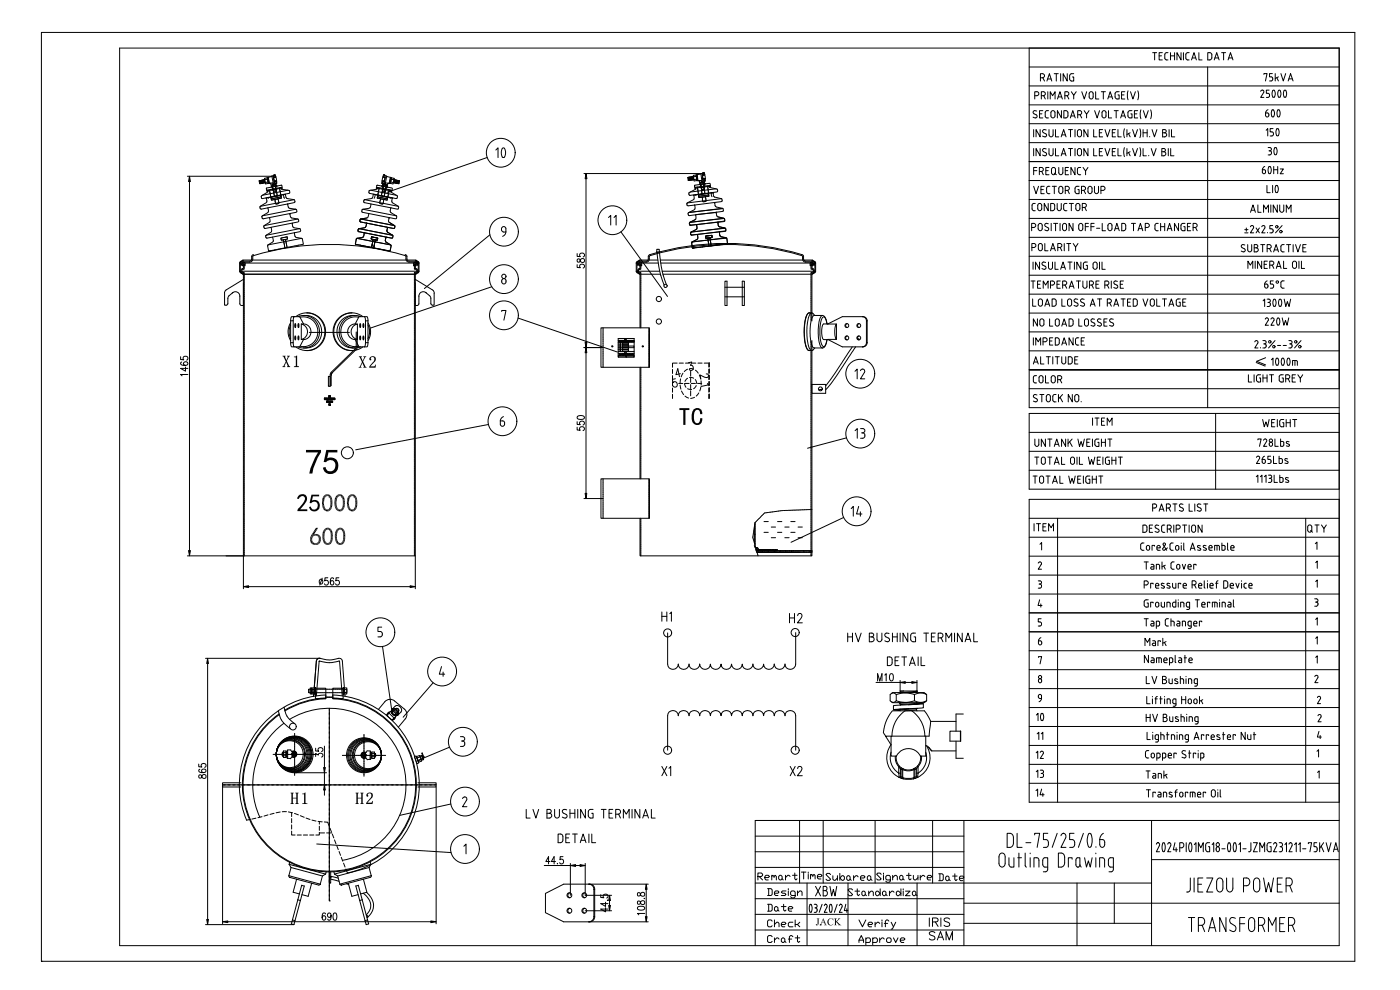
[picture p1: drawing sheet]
<svg xmlns="http://www.w3.org/2000/svg" width="297mm" height="210mm" viewBox="0 0 297 210" stroke-linecap="round" stroke-linejoin="round" font-family="sans-serif">
<g fill="none" stroke="#000" stroke-width=".21">
<path d="M8.8 6.9h278.6v197h-278.6zM25.4 10.2h258.7v190.4h-258.7zM218.3 10.2v76.3h65.8M218.3 18.2h65.8M218.3 14.2h65.8M220.7 16.5h.4a.43 .43 0 0 0 .5-.4 .43 .43 0 0 0-.5-.5h-.4v1.6M221.2 16.5l.4 .7M222.1 17.2l.5-1.6 .5 1.6M222.2 16.8h.8M222.3 19.5v1.5M223.6 15.6h.9M224.1 15.6v1.6"/>
<path d="M225 15.6v1.6M226.4 15.6v1.6l-.9-1.6v1.6M227.3 19.5l.5 .7 .5-.7M227.8 15.6l-.7 .1a1.16 1.16 0 0 0-.1 1.3l.3 .2h.5v-.9h-.3M229.5 19.5l.5 1.5 .5-1.5M231.3 19.5a.42 .42 0 0 1 .6 .4v.7a.42 .42 0 0 1-.4 .4 .42 .42 0 0 1-.4-.4v-.7zM232.4 19.5v1.5h.7M233.6 19.5h.9M234.1 19.5v1.5M237.4 19.5h-.6l-.2 .4v.9l.4 .2h.4v-.9h-.2M238.6 19.5h-.7v1.5h.7M239.3 19.3l-.1 .7 .1 1.2"/>
<path d="M239.8 19.5l.5 1.5 .6-1.5M241.4 19.3l.1 .7-.1 1.2M244.5 11.2h.9M244.9 11.2v1.5M245.9 11.8h.5M246.6 11.2h-.7v1.5h.7M247.8 11.2l-.6 .1-.1 1 .2 .4h.5M248.3 11.8h.9M248.3 11.2v1.5M249.2 11.2v1.5M250.6 11.2v1.5l-.9-1.5v1.5M251.1 11.2v1.5"/>
<path d="M252.3 11.2l-.7 .1v1a.52 .52 0 0 0 .7 .4M252.8 12.7l.5-1.5 .5 1.5M252.9 12.3h.8M254.3 11.2v1.5h.7M256.2 14.2v72.3M256.2 11.2h.7a1.07 1.07 0 0 1 0 1.4l-.7 .1zM257.6 12.7l.5-1.5 .5 1.5M257.7 12.3h.8M259.2 11.2h.8M259.6 11.2v1.5M260.5 12.7l.5-1.5 .6 1.5M260.7 12.3h.7"/>
<path d="M267.4 19.4a.35 .35 0 0 1 .5-.3 .35 .35 0 0 1 .2 .5l-.7 1.1h.7M268.1 15.8v-.2h.7l-.3 1.6M269.2 19.1h-.6v.7h.4a.44 .44 0 0 1 .3 .4 .44 .44 0 0 1-.3 .5h-.4M269.9 15.6h-.6v.7h.4a.44 .44 0 0 1 .3 .4 .44 .44 0 0 1-.3 .5h-.4M270 19.2l.2-.1a.98 .98 0 0 1 0 1.6 1.23 1.23 0 0 1-.2-1.5zM270.5 15.6v1.6M270.9 16.5l.3 .7M271.2 16.3l-.7 .3M271.2 19.2l.2-.1a.98 .98 0 0 1 0 1.6 1.23 1.23 0 0 1-.2-1.5zM271.7 15.6l.5 1.6 .5-1.6M272.5 19.2l.1-.1a.98 .98 0 0 1 0 1.6 1.23 1.23 0 0 1-.1-1.5zM273.3 17.2l.5-1.6 .5 1.6"/>
<path d="M273.4 16.7h.7M39.8 37.4h17.8M40.2 38.5v78.3M55 38.4l.2 .5M55.1 38.3l.1 .7M55.1 38.4l.2 .5M55.2 38.3l.2 .6M55.3 38.3l.2 .6M55.4 38.3l.1 .5M55.4 38.3l.2 .6M55.5 38.3l.1 .5M55.5 38.2l.2 .7"/>
<path d="M55.6 38.3l.1 .5M55.6 38.2l.2 .6M55.7 38.3l.1 .5M55.7 38.2l.2 .6M55.8 38.2l.2 .6M55.9 38.2l.2 .5M56 38.1l.1 .7M56 38.2l.2 .5M56.1 38.1l.2 .7M56.1 37.8l.1 .3M56.2 38.1l.1 .6M56.2 38.1l-1.2 .3 .1 .5 1.2-.2"/>
<path d="M56.7 38l.1 .6M56.7 38v-.3l-.6 .1 .1 .3M56.7 38l-.5 .1M56.8 38.2l.2 .2M56.8 38.6l-.5 .1M56.8 38.6l.1 .3-.5 .1-.1-.3M56.9 37.7h-.2l.2 1.2h.2M56.9 37.7l.2 1.2M56.9 37.6l.3 1.3a.98 .98 0 0 1 1.1 .2l-.6 .1 .3 .1M56.9 37.6v.1M57.1 38.9h.3M57.4 38.9l.2 .8-1.1 .2 .1 .7h.3l-.1 .1-1.3 .8v.6"/>
<path d="M57.6 39.7h-.1M57.7 39.7h.1M57.7 37.4l.3 1.4 .6 .1-.3-.1-.2-.4M57.7 37.4l-.8 .2M57.7 39.4l.1 .4M57.7 39.5l.1 .1M57.7 39.4v.1M57.8 39.2l.2-.2v.2M57.8 39.8l.1 .3M57.8 39.6l.1 .2M57.9 39.8v.1M57.9 40v.2"/>
<path d="M57.9 39.9h.1M58 37.6l.1-.3h.2l.1 .2-.3 .2M58 37.6l.2 1v-.1M58 39.6h-.2M58.1 39.2v.1M58.1 39.4v.2l.3-.1M58.1 39.6h.1M58.2 37.6l-.1 .1M58.3 38.4l.1 .1M58.3 39.2l-.3 .1M58.3 39.1h.1M58.3 37.1l-.6 .3"/>
<path d="M58.3 37.1h.1M58.4 37.1l.3 1.3h-.5M58.4 40h.1M58.4 39.2h-.1l.1 .3M58.4 39.3v.1M58.4 39.5v.1M58.4 39.6l.1 .2M58.4 39.4l.1 .2M58.5 39.6v.1M58.5 39.9v.1l.3-.1M58.5 39.5l-.3 .1M58.5 37.5l-.4 .2 .1 .7 .3 .1 .1 .2"/>
<path d="M58.5 39.8h.1M58.5 39.9h.1M58.5 39.9l.1 .2M58.6 39.5h-.2M58.6 38.7v.1M58.6 39.5h.2h-.3M58.7 38.4v.5h-.2l.2 .5M58.8 39.9h.1M59.2 39.8l-.2 .1M59.2 40h-.2M59.3 39.8h.1M59.4 40h-.1"/>
<path d="M59.4 39.8h.3l.1 .2M59.6 39.8l.1 .1-.3 .1M59.6 39.3l-.9 .1M59.7 39.3l.2 .7h-.2v.1M80.1 39.8l-.1 .1 .4 .1v.3M80.3 39.8h-.3v.2M80.4 39.8h.1M80.5 40h.2M80.5 39.8l.3 .1M80.8 39.9h.1M81 39.9l.2 .1M81 38.9h.1"/>
<path d="M81 38.9h.2l-.1 .5-1.1-.1-.2 .7h.3l-.1 .1-1.6 .3-.1 .5 4.6 1M81.1 39.5h-.2h.2M81.1 38.7v.2M81.2 39.9l-.1 .3M81.2 39.8v.1M81.2 37.5l-.2 .9M81.3 39.9v.1M81.3 39.6l-.1 .1M81.3 39.4v.2M81.3 39.3v.1M81.3 39.5v.3M81.4 37.1l.6 .3"/>
<path d="M81.4 37.1l-.2 .5 .5 .1M81.4 37.1h.1M81.4 39.2l-.1 .3 .2 .1M81.4 39.1h.1M81.4 39.2h-.1M81.4 37.3v.2l.3 .2M81.4 38.4v.1M81.4 39.2h.1M81.4 37.2l.3 .3-.1 1.1v-.1M81.5 39.2l.2 .1M81.5 38.4l-.4-.1-.1 .6M81.5 37.6l.1 .1"/>
<path d="M81.6 39.6h.1M81.6 38.4l-.1 .3-.3 .1M81.7 39.4l-.1 .2-.2-.1M81.7 37.7l-.1 .7-.4 .1-.1 .2M81.7 39.6l.3 .1-.1 .1M81.7 39.2v.1M81.8 39.3h.1M81.9 39.7l-.2 .4M81.9 39.6v.1M81.9 39.8v.2M81.9 39.2l-.2-.2v.2M82 39.2l-.1 .1"/>
<path d="M82 39.3l-.1 .3M82 39.6h.1M82 39.3v.2M82 39.5h.1M82 39.7h.1M82 37.4l.9 .3-.3 1.2h-.3M82 37.4l-.3 1.4-.5 .1M82.1 39.7h.2M82.2 39.6l.1 .1M82.3 39.7l.9 .2-.1 .7h-.2v.1l1.4 .8-.1 .6M82.3 38.9l-.1 .7M82.8 37.6l-.2 1.3a1 1 0 0 0-1.2 .2l.6 .1"/>
<path d="M82.9 37.7h.2l-.3 1.2h-.2M82.9 38.6l-.1 .3 .6 .1v-.3M82.9 38.6l.5 .1M82.9 38.2l-.2 .2M83 38l.1-.3 .5 .1-.1 .3M83 38l-.1 .6M83 38l.5 .1M83.5 38.1l-.1 .6M83.5 38.1l1.3 .3-.2 .6-1.2-.3M83.6 37.8l-.1 .3M83.6 38.1l-.1 .7M83.7 38.2l-.2 .5"/>
<path d="M83.8 38.1l-.2 .7M83.8 38.2l-.2 .5M83.9 38.2l-.2 .6M83.9 38.2l-.1 .6M84 38.2l-.2 .6M84 38.3l-.1 .5M84.1 38.2l-.2 .6M84.2 38.3l-.2 .5M84.2 38.2l-.2 .7M84.3 38.3l-.2 .5M84.3 38.3l-.1 .6M84.4 38.3l-.2 .5"/>
<path d="M84.4 38.3l-.1 .6M84.5 38.3l-.2 .6M84.6 38.3l-.2 .6M84.6 38.4l-.2 .5M84.7 38.3l-.2 .7M84.7 38.4l-.1 .5M103.3 33.4l-21.2 7.4M105.2 31.8l.5-.4v2M106.6 31.4h.2a1.38 1.38 0 0 1 0 2l-.2-.1-.3-.7zM124.3 37.9v34.7M146 37.7l.1 .5M146 37.6l.2 .7"/>
<path d="M146.1 37.7l.1 .5M146.1 37.6l.2 .7M146.2 37.6l.1 .6M146.2 37.6l.2 .6M146.3 37.6l.1 .6M146.3 37.6l.2 .6M146.4 37.6l.1 .5M146.5 37.6l.1 .6M146.5 37.6l.2 .5M146.6 37.5l.1 .7M146.6 37.6l.2 .5M146.7 37.5l.1 .7"/>
<path d="M146.7 37.6l.2 .5M146.8 37.5l.2 .7M146.9 37.6l.1 .5M146.9 37.5l.2 .6M147 37.5l.1 .6M147 37.5l.2 .6M147.1 37.2l.1 .3M147.2 37.5v.6M147.2 37.5l-1.3 .1 .1 .7 1.2-.2M147.4 39.3v.7h.3l-.1 .1-1.4 .8v.4l.2 .2M147.6 39.7v.2l.4-.1v.2M147.7 37.4l.1 .6"/>
<path d="M147.7 37.4v-.3l-.6 .1 .1 .3M147.7 37.4l-.5 .1M147.7 37.6l.2 .2M147.8 38l-.6 .1M147.8 38v.3l-.5 .1-.1-.3M147.9 37.1h-.2l.1 1.2h.2M147.9 39.7h-.4l.1 .3M147.9 37.1l.1 1.2M147.9 39.7h.1M147.9 37l.2 1.3h.7l.4 .3-.6 .1M147.9 37v.1M148 38.3l.4 .1v.7l-1.1 .2"/>
<path d="M148.3 39.6l-.3 .1M148.3 39.8h-.3M148.3 39.2h.2M148.4 39.8h.1M148.4 39.6h.1M148.5 39.1h.1M148.6 39v.1M148.7 38.7v.1M148.7 38.8h.1M148.7 38.9v.2M148.7 39.2v.1M148.7 39.3v.2"/>
<path d="M148.7 38.8l-.1 .1M148.7 39.8h.1M148.7 36.9l.2 1.4 .5 .1M148.7 39.1v.2M148.7 36.8v.1M148.7 39.3v.1M148.7 36.9l-.8 .1M148.7 39.7l.1 .1M148.7 38.6h.1M148.7 39.5v.2M148.7 39.6h-.2M148.8 38.6l.1-.1v.2"/>
<path d="M148.8 39.7l-.3 .1M148.8 39.6v.4M148.8 39.6h.1M148.8 39.9h.1M148.8 39.8h.1M148.8 39.7h.1M148.8 39.9v.3M148.8 38.8h.1M148.9 38.8h.1M148.9 38.9l.1 .2h.2M149 39.8h-.1M149 39.8h.1"/>
<path d="M149 39.1l-.3 .1M149.1 37.9v.3l.4 .2M149.1 38.7l-.2 .1M149.1 38.7l.2 .1M149.1 36.6h.3l.1 .4M149.1 36.6h.1M149.1 37.9h.5M149.1 36.6l-.3 .2h-24.9M149.2 39.5l-.3 .1M149.2 39.7h-.3M149.2 37.1l-.1 .1M149.2 38.7h.1"/>
<path d="M149.2 38.7v.1M149.2 37.9l.1 .1M149.2 39.7h.1M149.2 38.8l.1 .1M149.3 39.1v.1M149.3 39h.1M149.3 39.1h-.2M149.3 39.2v.1M149.3 39.5h-.1M149.3 38.8v.1M149.3 39.3v.1M149.3 39.8h-.2"/>
<path d="M149.3 39.4h.1M149.3 39.8h.1M149.3 39.5v.3M149.3 39v.5h.3M149.3 39.9h.1M149.3 36.8h-.1l-.2 .2 .1 1.1v-.1M149.3 36.8v.2l-.2 .2M149.3 40h.1M149.4 39.5v.3M149.4 39.8v.4M149.5 39h.1h-.1M149.5 37l.1 .9"/>
<path d="M149.5 37l-.4 .2v.7l.4 .1v.3M149.5 38.3v.1M149.6 37.9v.5h-.2l.1 .5 .1 .1M149.6 39.6l-.2 .2M149.6 39l1-.1 .1 .7h-.2l.1 .1 1.6 .5M149.7 39.5h.1M150 39.4h-.2M150.1 39.6h-.4M150.2 39.4h-.1M150.2 39.6v.2M150.2 39.8v.5M150.2 39.4h.4v.2"/>
<path d="M150.5 39.4v.1h-.3M218.3 38.3h65.8M218.3 34.3h65.8M218.3 30.3h65.8M218.3 26.2h65.8M218.3 22.2h65.8M219.3 39.5l.5 1.6 .5-1.6M219.3 36.2h.7M219.3 27.5v1.5M219.3 31.5v1.6M219.5 23.5a.35 .35 0 0 0-.3 .2 .35 .35 0 0 0 .1 .4l.5 .3a.42 .42 0 0 1 0 .6 .42 .42 0 0 1-.6-.2M219.5 23.5l.4 .1"/>
<path d="M219.5 20.3h.5a.42 .42 0 0 0 .4-.4 .42 .42 0 0 0-.4-.4h-.5v1.5M220 35.5h-.7v1.6M220.5 36.4h.4a.42 .42 0 0 0 .4-.5 .42 .42 0 0 0-.4-.4h-.4v1.6M220.5 24.2h.5M220.7 27.5v1.5l-.9-1.5v1.5M220.7 31.5v1.6l-.9-1.6v1.6M220.9 20.3h.4a.42 .42 0 0 0 .5-.4 .42 .42 0 0 0-.5-.4h-.4v1.5M221 36.4l.3 .7M221.2 23.5h-.7v1.5h.7M221.4 20.3l.4 .7M221.5 39.5h-.7v1.6h.7M221.9 36.2h.5"/>
<path d="M221.9 27.6l-.4-.1a.35 .35 0 0 0-.3 .3 .35 .35 0 0 0 .2 .3l.4 .3a.39 .39 0 0 1 .1 .6 .39 .39 0 0 1-.6-.1h-.1M221.9 31.6l-.4-.1a.35 .35 0 0 0-.3 .3 .35 .35 0 0 0 .2 .4l.4 .2a.38 .38 0 0 1 .1 .6 .38 .38 0 0 1-.6 0l-.1-.1M222.4 23.5l-.6 .2-.1 .9 .2 .4h.5M222.5 35.5h-.6v1.6h.6M222.5 27.5v1.1a.43 .43 0 0 0 .5 .4 .43 .43 0 0 0 .4-.4v-1.1M222.5 31.5v1.1a.43 .43 0 0 0 .5 .5 .43 .43 0 0 0 .4-.5v-1.1M222.7 39.5l-.6 .2-.1 1 .2 .3 .5 .1M222.8 21v-1.5l.5 .8 .5-.8v1.5M223.2 23.5a.43 .43 0 0 1 .6 .4v.7a.43 .43 0 0 1-.4 .4 .43 .43 0 0 1-.5-.4v-.7zM223.2 39.5h.9M223.3 35.6a.41 .41 0 0 1 .6 .3v.7a.42 .42 0 0 1-.4 .5 .42 .42 0 0 1-.4-.5v-.7zM223.7 39.5v1.6"/>
<path d="M223.7 36.7l.4 .4M223.9 27.5v1.5h.7M223.9 31.5v1.6h.7M224.3 21l.6-1.5 .5 1.5M224.5 20.6h.7M224.6 35.5v1.1a.43 .43 0 0 0 .4 .5 .43 .43 0 0 0 .5-.5v-1.1M224.8 39.6a.43 .43 0 0 1 .7 .4v.6a.43 .43 0 0 1-.5 .5 .43 .43 0 0 1-.4-.5v-.6zM225.1 29l.5-1.5 .6 1.5M225.1 33.1l.5-1.6 .6 1.6M225.2 23.5v1.5l-.9-1.5v1.5M225.3 28.6h.7M225.3 32.6h.7"/>
<path d="M225.7 23.5h.6a1.07 1.07 0 0 1 0 1.4l-.6 .1zM225.9 20.3h.4a.42 .42 0 0 0 .4-.4 .42 .42 0 0 0-.4-.4h-.4v1.5M226 36.2h.5M226.4 20.3l.3 .7M226.7 35.5h-.7v1.6h.7M226.7 27.5h.8M226.7 31.5h.8M227.1 25l.5-1.5 .5 1.5M227.1 27.5v1.5M227.1 31.5v1.6M227.2 24.6h.8M227.8 20.2v.8"/>
<path d="M228.1 35.5v1.6l-.9-1.6v1.6M228.1 27.5v1.5M228.1 31.5v1.6M228.6 24.3h.5a.43 .43 0 0 0 .4-.4 .43 .43 0 0 0-.4-.4h-.5v1.5M228.6 27.7a.43 .43 0 0 1 .5-.2 .43 .43 0 0 1 .3 .4v.7a.43 .43 0 0 1-.4 .4 .43 .43 0 0 1-.4-.4zM228.6 31.7a.43 .43 0 0 1 .5-.2 .43 .43 0 0 1 .3 .4v.7a.43 .43 0 0 1-.4 .5 .43 .43 0 0 1-.4-.5zM228.9 39.5l-.6 .1a1.17 1.17 0 0 0-.2 1.3l.4 .2h.4v-.9h-.3M229.1 24.3l.4 .7M229.3 35.5l-.7 .2v1a.52 .52 0 0 0 .7 .4M229.8 35.5l.5 .8 .5-.8M230 23.5l.5 .7 .5-.7M230.3 36.3v.8"/>
<path d="M230.5 24.2v.8M230.8 27.5v1.5l-.9-1.5v1.5M230.8 31.5v1.6l-.9-1.6v1.6M231 39.6a.43 .43 0 0 1 .7 .4v.6a.43 .43 0 0 1-.5 .5 .43 .43 0 0 1-.4-.5v-.6zM232 27.5v1.5h.7M232 31.5v1.6h.7M232.2 39.5v1.1a.43 .43 0 0 0 .4 .5 .43 .43 0 0 0 .4-.5v-1.1M232.2 23.5l.5 1.5 .6-1.5M233.2 28.2h.5M233.2 32.2h.5M233.8 23.7a.42 .42 0 0 1 .5-.2 .42 .42 0 0 1 .3 .4v.7a.42 .42 0 0 1-.4 .4 .42 .42 0 0 1-.4-.4zM233.9 27.5h-.7v1.5h.7"/>
<path d="M233.9 31.5h-.7v1.6h.7M234.4 27.5l.5 1.5 .6-1.5M234.4 31.5l.5 1.6 .6-1.6M235 21l.5-1.5 .5 1.5M235.2 23.5v1.5h.6M235.2 20.6h.7M236 28.2h.5M236 32.2h.5M236.4 23.5h.8M236.7 27.5h-.7v1.5h.7M236.7 31.5h-.7v1.6h.7M236.8 23.5v1.5"/>
<path d="M237.2 27.5v1.5h.7M237.2 31.5v1.6h.7M237.7 25l.5-1.5 .6 1.5M237.9 24.6h.7M237.9 20.1h.6M238.5 27.3l-.1 .8 .1 1.1M238.5 31.3l-.1 .8 .1 1.1M239.1 27.5v1.5M239.1 31.5v1.6M239.4 28.3l.3 .7M239.4 32.4l.3 .7M239.7 28.2l-.6 .3"/>
<path d="M239.7 32.2l-.6 .3M240.1 23.5h-.6l-.2 .4 .1 .9 .3 .2h.4v-.8h-.2M240.3 27.5l.5 1.5 .5-1.5M240.3 31.5l.5 1.6 .5-1.6M240.7 24.2h.5M241.4 23.5h-.7v1.5h.7M241.8 27.3l.2 .8-.2 1.1M241.8 31.3l.2 .8-.2 1.1M242 23.3l-.1 .7 .1 1.2M242.5 31.5v1.6h.7M242.5 28.2h.9M242.5 27.5v1.5"/>
<path d="M242.6 23.5l.5 1.5 .5-1.5M243.4 27.5v1.5M243.7 33v.1M243.9 28.9v.1M244.1 23.3l.2 .7-.2 1.2M244.2 31.5l.5 1.6 .6-1.6M244.4 27.5l.5 1.5 .5-1.5M246.5 31.5h.4a.34 .34 0 0 1 .3 .3 .34 .34 0 0 1-.3 .4 .43 .43 0 0 1 .4 .4 .43 .43 0 0 1-.4 .5h-.4zM246.5 32.2h.4M246.6 27.5h.5a.34 .34 0 0 1 .3 .3 .34 .34 0 0 1-.3 .4 .43 .43 0 0 1 .4 .4 .43 .43 0 0 1-.4 .4h-.5zM246.6 28.2h.5M247.8 31.5v1.6"/>
<path d="M248 27.5v1.5M248.4 31.5v1.6h.6M248.5 27.5v1.5h.7M267.8 36h.3a.38 .38 0 0 1 .3 .5 .38 .38 0 0 1-.6 .2zM268.3 35.3l-.4 .4-.1 .3M268.5 24h.3a.39 .39 0 0 1 .3 .5 .39 .39 0 0 1-.6 .1zM268.6 27.6l.3-.3v1.5M268.8 39.3v1.6h.7M269 23.3l-.3 .1-.2 .6M269 31.3h.4a.35 .35 0 0 1 .3 .3 .35 .35 0 0 1-.3 .4M269.2 32h.2M269.2 35.4l.2-.1a.98 .98 0 0 1-.1 1.6 1.23 1.23 0 0 1-.1-1.5z"/>
<path d="M269.4 32a.44 .44 0 0 1 .3 .4 .44 .44 0 0 1-.3 .5h-.4M269.9 23.3h.2a.99 .99 0 0 1-.1 1.5 1.24 1.24 0 0 1-.1-1.5zM270 39.3v1.6M270.1 27.3h-.6v.7h.3a.44 .44 0 0 1 .4 .4 .44 .44 0 0 1-.4 .4h-.3M270.2 36h.9M270.2 35.3v1.6M270.4 31.4l.2-.1a.98 .98 0 0 1 0 1.5 1.15 1.15 0 0 1-.2-1.4zM270.7 39.4l.2-.1a.98 .98 0 0 1-.1 1.6 1.14 1.14 0 0 1-.1-1.5zM270.9 27.3h.2a.99 .99 0 0 1-.1 1.5 1.23 1.23 0 0 1-.1-1.5zM271.1 35.3v1.6M271.1 23.3h.2a.99 .99 0 0 1-.1 1.5 1.24 1.24 0 0 1-.1-1.5zM271.6 35.8h.7l-.7 1.1h.7"/>
<path d="M50.8 55.8h38.1M50.8 55.8l.2-.3 .5-.3 .1 .1-.6 .5v1.7l.6 .5-.1 .2-.5-.4-.2-.3M50.8 55.8v1.7M50.8 57.5h38.1M51.1 57.4v.1M51.1 57.5l.1 .3M51.2 57.1l-.1 .3M51.3 57.8h.1M51.3 57.3v.3M51.3 57v.1M51.4 57.9l.2 .1M51.4 57.6v.1"/>
<path d="M51.4 57.2v.1M51.4 57.7l.2 .1M51.4 56.1v.1M51.5 55.2h36.7M51.5 58.2h36.7M51.6 56h.2v.4h.2v-.2M51.6 57.8h.2v.2M51.6 56.7v.2l-.2 .1M51.6 56v.4h-.2v-.2M51.6 55.6l-.2 .5M51.6 59.3l-3.8 2.4-.1 .3-.1 2.7 .7-.1 .2-1.7 1-.9M51.6 56v.3"/>
<path d="M51.6 56.3v.4M51.6 58v66.9M51.8 55.6l.2 .5M51.8 56v.2M51.8 56.3h.1M51.8 56.4v.3M51.8 56.7v.1M51.8 58v.1M51.8 58.1v.4M51.8 58.6v.4M51.8 59v.7M51.8 59.8v.4"/>
<path d="M51.8 56.9v.2l-.4 .1M52 56.1v.1M53.8 54l-.3 .2-.2 1-.1 .1-1.9 .2-.1 .1-.1 .7h.2l.2-.7h1.4a.99 .99 0 0 0 .8-1.3 55.3 55.3 0 0 1 32.4 0v.1a.92 .92 0 0 0 .4 1.2h1.8l.1 .7h.3l-.1-.7-.2-.1-1.8-.2-.3-.3v-.8l-.4-.2M55.2 43.8l.1 .5M55.3 44.3l1.5-.2 .1 .8M55.5 42.1h.2M55.8 46.4l1.3-.2 .2 .6-.1 .4-1.1 .6M56 48v.3l.3 .2 1.2-.3M56.1 47.8l-.1 .1M56.4 50.1v.3l.2 .1M56.4 42l4.2-.8 .1 .6 .2 .3M56.5 49.9l-.1 .2"/>
<path d="M56.5 42l.1 .8-1.4 1M56.6 50.5l1.2-.2 .2 .7M56.8 40.3v.2l.3-.1M56.9 52l-.1 .2 .3 1.1M56.9 41.9l-1.2 .2M56.9 41.9v.2M56.9 44.9l-1.3 .9v.4l.2 .2M57 40.3h-.3l.1 .3M57.1 53.2h.1M57.1 40.2h.1M57.1 40.4h.1M57.2 40.4h.1"/>
<path d="M57.2 40.5h.1M57.2 40.6h.1M57.2 40.6l.1 .4M57.3 41v.3M57.3 53.2h-.2M57.4 41.4v.1M57.4 41.3h.1M57.4 41.5v.1M57.4 53.2h-.1M57.4 41.7l.1 .3M57.4 41.6v.1M57.5 48.2l.1 .9-1.1 .8"/>
<path d="M57.5 40.2h-.3M57.5 42l.1 .4M57.5 40.3l-.3 .1M57.5 40.2h.1M57.6 42.4h.1M57.6 40.3h.1M57.6 42v.1M57.6 42.1v.1M57.7 42.1h.1M57.7 41.8h-.2l.1 .2M57.7 53.1l-.3 .1M57.8 53.1h.1"/>
<path d="M57.9 40.2h.1M57.9 42.4h-.3M57.9 41.7l-.2 .1M57.9 40.3h.1M57.9 40.2v.1M57.9 40.1h-.3M57.9 40.2l.1 .2M57.9 42.4h.1M58 51.2l-1.1 .8M58 40.3h-.3M58 42.1h-.2M58 40.3h.1"/>
<path d="M58 40.1h.1M58 51v.2M58 40.2h.1M58 40.5v.2M58 41.7h-.1M58.1 40.5v.1M58.1 40.8v.1M58.1 40.7h.2M58.1 40.9v.1M58.1 41v.2M58.1 41.2h.1M58.1 41.7h.1"/>
<path d="M58.1 41.3h.1M58.2 41.4v.2M58.2 53l-.3 .1M58.2 41.6l-.1 .1M58.2 41.7h.1M58.2 41.6h.1M58.3 53h-.1M58.3 41.7h.1M58.3 42l-.3 .1M58.3 42.3h.1M58.3 42.4h.1M58.4 42.3l-.4 .1"/>
<path d="M58.4 42.5v.2M58.4 40h-.3M58.4 40.2h-.3M58.4 42.7v.2M58.4 42.9l.1 .2M58.5 40.7h-.2M58.5 43.2v.1h.2M58.5 40.1l-.1 .1M58.5 40.2l-.5 .2M58.5 40.3v.4M58.5 40v.1M58.5 42.3h-.1"/>
<path d="M58.5 41.6l-.1 .1M58.5 41.6h.1M58.5 40.1v.1M58.5 40.2h.1M58.6 40.2v.1M58.6 40.1v.1M58.6 40.3l.1 .3M58.6 52.9l-.3 .1M58.6 41.6h.1M58.7 40.7v.1M58.7 40.8v.2M58.7 42.2l-.2 .1"/>
<path d="M58.7 42h-.4M58.7 43.3h.1M58.7 52.9h.1M58.7 41h.1M58.7 41.1h.1M58.7 41.1l.1 .2M58.8 41.9l-.1 .1M58.8 41.3v.1M58.8 43.2h.1M58.8 41.4v.1M58.8 40.1h-.3M58.9 41.5h.1"/>
<path d="M58.9 42.2h-.2M58.9 41.5l-.2 .1M58.9 40v.1M59 42.2v.1M59 42.3v.2M59 42.2h.1M59 43.2h-.1M59 43.2h.1M59 41.9h-.2M59 52.9h-.2M59.1 42.5h.1M59.1 42.6h.1"/>
<path d="M59.1 42.7v.2M59.1 41.5h-.2M59.1 42.9h.1M59.1 52.8v.1M59.2 43.1l-.1 .1M59.2 43v.1M59.2 41.8l-.1 .1M59.3 41.5h-.1M59.3 40v.1M59.3 40.1l.1 .2M59.4 41.8h-.2M59.4 40.3h.1"/>
<path d="M59.4 41.4l-.1 .1M59.4 40.5v.1M59.4 40.4h.1M59.4 42.1l-.4 .1M59.4 41.4l.2 .3M59.4 42.1h.1M59.4 40.6l.1 .1M59.5 40.8v.1M59.5 52.8h-.3M59.5 40.9l.1 .3M59.5 41.8h-.1M59.6 41.3v.3"/>
<path d="M59.6 52.8h-.1M59.6 41.7l-.1 .1M59.6 50.6v.1M59.6 50.5v.1M59.6 50.7l.1 .2M59.6 41.7l.1 .1M59.7 41.8v.2M59.7 50.9v.1M59.7 42l-.2 .1M59.8 40.1l1.6 .4M59.8 50.9v.1M59.8 50.5h-.2"/>
<path d="M59.9 52.7l-.3 .1M60 52.7h-.1M60 50.9h-.2M60.1 50.9v.1M60.1 51l.1 .1M60.2 41.3h.1M60.2 41.3l.1 .8M60.2 51.2v.2M60.2 50.9h-.1M60.2 51.4v.1M60.2 51.5l.1 .2M60.2 50.9h.1"/>
<path d="M60.3 51.7l.1 .5M60.3 50.8h.1M60.3 52.6l-.3 .1M60.4 50.3l-.6 .2M60.4 52.2v.2M60.4 52.5h.1M60.4 52.6h.1M60.5 52.6h.1M60.5 50.8h-.1M60.6 50.8h.1M60.6 50.9h.1M60.6 51v.1"/>
<path d="M60.6 50.9v.1M60.6 51.2h.1M60.7 51.3v.2M60.7 51.3h.1M60.7 50.3h-.3M60.7 51.5v.2M60.7 51.7l.1 .3M60.7 52.5l-.2 .1M60.8 52.1l.1 .1M60.8 52h.1M60.9 52.2v.1M60.9 50.7l-.2 .1"/>
<path d="M60.9 50.3h-.2M60.9 52.3v.1M60.9 52.4l-.1 .1M60.9 50.3h.1M60.9 50.3l.1 .1M60.9 42.1l1.5 .3 .2 .3-.2 .3-1.4 .3M61 50.5h.1M61 50.6l-.1 .1M61 50.6h.1M61 43.3l.1 .6 .3 .3M61 43.3l-4.2 .8M61.1 40.3l-5.4 1.1"/>
<path d="M61.2 52.4l-.3 .1M61.2 52.4h.1M61.4 40.4v.5M61.5 44.2l1.2 .2M61.5 40.9l-4.6 1M61.5 45.3l.2 .8 1.6 .4 .1 .4-.2 .2-1.2 .2 .2 .9 1.4 .3-7.1 1.4M61.5 45.3l-4.4 .9M61.6 52.4h-.2M61.7 52.3h.1M62 47.3l-4.5 .9M62.1 52.3h-.3M62.1 52.2h.1"/>
<path d="M62.4 42.4l-7.2 1.4M62.5 52.2h-.3M62.5 49.4l-4.6 .9M62.5 52.2h.1M62.7 44.4h.1M62.7 44.4l-7 1.4M62.8 44.4l.2 .4M62.9 52.1h-.2M63 52.1h.1M63 44.8l-.2 .2-1.3 .3M63.2 46.5l-7.1 1.3M63.6 48.5l.1 .2v.4l-1.2 .3 .1 .7 .3 .3 1.2 .2"/>
<path d="M64 50.6l-7.1 1.4M64.1 50.6l.2 1.2-1.2 .3M75.5 51.8l1.1 .3M75.6 50.6l-.1 1.2M75.7 50.6h-.1M75.7 50.6l7.2 1.4M76 49.1l1.2 .3 .1 .2-.3 .7-1.3 .3M76.2 48.5l7.1 1.4-1.1-.6M76.2 48.5l-.2 .2v.4M76.6 46.5l-.2 .1v.4l1.3 .3M76.6 46.5l7.1 1.3M76.7 52.1h.1"/>
<path d="M76.8 52.1h.3M76.8 44.5v.3l.1 .2 1.3 .4-.2 .8-1.4 .3M77 44.4l7.1 1.4M77.1 52.2h.4M77.2 42.9l1.5 .4-.1 .6-.3 .3-1.5 .3M77.3 42.4l-.1 .5M77.3 42.4h-.1M77.3 42.4l7.2 1.4M77.5 49.4h-.3l4.7 .9M77.6 49.4h.1M77.6 52.2h.1M77.7 49.5h.2"/>
<path d="M77.7 52.3h.3M77.7 47.3v.1M77.7 47.3l4.5 .9M77.7 47.4l-.2 .8-1.3 .3M77.8 46.2l-1.2 .3M78 49.5h.1M78 52.3h.1M78 47.4h.1M78.1 49.5l.3 .1M78.1 47.4h.3M78.1 52.4h.3M78.2 45.3l4.4 .9"/>
<path d="M78.4 47.5h.1M78.4 49.6h.1M78.4 52.4h.1M78.5 47.5h.3M78.5 49.6l.3 .1M78.5 52.4l.3 .1M78.6 40.3l5.5 1.1M78.7 43.3l4.2 .8M78.7 50.6l.1 .1M78.8 50.4h.1M78.8 50.5l-.1 .1M78.8 50.7h.1"/>
<path d="M78.8 50.3v.1M78.8 49.7h.1M78.9 47.6h.1M78.9 52.5h.1M78.9 52.2l-.1 .2M78.9 42l.3-.8 4.1 .8M78.9 50.7l.2 .1M78.9 49.7l.3 .1M79 42l-1.7 .4M79 51.8l-.1 .4M79 47.6h.2M79 52.5l.2 .1"/>
<path d="M79 50.3h-.2M79 51.4v.1M79 51.5v.3M79.1 50.3h.1M79.1 51.3v.1M79.1 51.1h.1M79.1 51.2v.1M79.1 50.8h.1M79.1 51v.1M79.1 50.3h.3M79.2 50.8h.1M79.2 50.9l-.1 .1"/>
<path d="M79.3 52.6h.1M79.3 47.6h.1M79.3 49.8h.1M79.3 52.4h.1M79.3 52.5h.1M79.4 52.2l-.1 .2M79.4 50.3l.1 .1M79.4 50.8h.1M79.4 47.7h.3M79.4 49.8h.3M79.4 51.9v.3M79.4 52.6l.3 .1"/>
<path d="M79.4 50.9h.3M79.5 51.6l-.1 .3M79.5 51.5h.1M79.5 50.4h.2M79.6 41.3l-.2 .8M79.6 50.9l-.1 .6M79.7 50.4l.4 .1M79.7 50.9h.1M79.7 49.9h.1M79.7 47.7h.1M79.7 52.7l.5 .1M79.8 49.9h.3"/>
<path d="M79.8 47.7l.7 .2M79.9 50.9l.1 .1M80 42h.1M80 41.8v.2M80.1 42l.2 .1M80.1 50.9l-.1 .1M80.1 50.7v.2M80.1 50.5v.1M80.1 50.6v.1M80.2 49.9h.1M80.2 41.7v.1M80.2 41.3l-.1 .5"/>
<path d="M80.2 41.8h.1M80.2 40.9v.3M80.3 50h.2M80.3 40.8l-.1 .1M80.3 52.8h.2M80.3 40.5v.1M80.3 40.6v.1M80.3 41.8h.1M80.3 42.1l.6 .1M80.3 40.5h.1M80.4 40.3l-.1 .1M80.4 41.8h.1"/>
<path d="M80.5 41.8l.2 .1M80.6 41.5l-.4-.1v.3M80.6 43.1v.1M80.6 50h.1M80.6 42.9v.2M80.6 41.5h.2M80.6 47.9h.1M80.6 52.8v.1M80.6 42.7v.2M80.6 42.6h.1M80.7 43.2h.1M80.7 50l.3 .1"/>
<path d="M80.7 47.9l.3 .1M80.7 52.9h.3M80.7 41.9h.1M80.7 42.3v.2M80.7 42.2v.1M80.8 42.2h.1M80.8 41.5h.1M80.8 40l.1 .1M80.8 41.5l.3 .1M80.8 43.2h.2M80.9 41.9l.1 .1M80.9 40.1h.3"/>
<path d="M81 41.3l-.1 .2M81 41.2v.1M81 42.2h.1M81 43.3h.1M81 41.1v.1M81 42h.2M81 48h.1M81 50.1h.1M81 52.9h.1M81 41v.1M81 40.8v.2M81.1 42.2h.1"/>
<path d="M81.1 40.7l-.1 .1M81.1 40.7h.1M81.1 40.4v.2M81.1 48l.3 .1M81.1 50.1l.3 .1M81.1 42.2l.2 .1M81.1 41.6h.1M81.1 52.9l.3 .1M81.1 40.2h.1M81.1 40.3h.1M81.1 40.3v.1M81.2 40.5v.2"/>
<path d="M81.2 42h.1M81.2 40.2h.1M81.2 40.7h.2M81.2 40.3v.2M81.2 43.2l-.1 .1M81.2 40v.2M81.2 40.2l.2 .1M81.2 41.6h.1M81.2 40.1l.1 .1M81.3 43.2h-.1M81.3 42.3h.1M81.3 41.6l.1 .1"/>
<path d="M81.3 42.9v.2M81.4 42h.1M81.4 40.2h.2M81.4 42.4l-.1 .5M81.4 42.3h.1M81.4 40h.3M81.4 40.3h.1M81.4 50.2h.1M81.5 41.7h.1M81.5 48.1h.1M81.5 53h.1M81.5 42.3l.1 .1"/>
<path d="M81.5 42l.2 .1M81.5 41.5v.1M81.5 41.6l.1 .1M81.6 41.7l.3 .1M81.6 40.3h.1M81.6 48.1h.2M81.6 53l.2 .1M81.6 41.7h.1M81.6 41.2h.1M81.6 41.3v.2M81.6 42.4h.2M81.6 40.7h-.2"/>
<path d="M81.7 40.9l-.1 .3M81.7 40.8v.1M81.7 40.2h.1M81.7 40.5v.2M81.7 40.4h.1M81.7 40.3h.1M81.8 40.4l-.1 .2M81.8 42.1h.1M81.8 40.3h.3M81.8 40.3h.1M81.8 40.1v.2M81.8 40.2l-.1 .1"/>
<path d="M81.8 42.1h.3M81.9 40.1h.2M81.9 42.4h.1M81.9 48.1l.1 .1M81.9 53.1h.1M81.9 51.4l1.1 .7-.3 1.1M81.9 41.8l.3 .1M82 42.4h.1M82 53.1l.3 .1M82.1 40.3h.1M82.1 42.1v.1M82.1 40.2h.1"/>
<path d="M82.2 42h.1M82.2 42l-.1 .1M82.2 40.3l.3 .1M82.2 42v.4M82.2 40.2h.3M82.3 41.6l-.1 .3M82.3 53.2h.1M82.3 41.5v.1M82.4 53.2h.3M82.5 40.9l-.2 .6M82.5 40.7v.2M82.5 40.6v.1"/>
<path d="M82.5 40.6h.1M82.5 40.4h.1M82.5 40.5h.1M82.6 40.2h.1M82.6 46.2l1.4 .2M82.6 46.2l-.2 .6 .2 .4M82.6 47.2l1.2 .7-.1 .4-.2 .2-1.2-.3-.2 .7 .1 .4M82.7 40.3h.3v.3M82.9 41.9h.1M82.9 41.9l1.3 .2M82.9 41.9l-.1 .2M82.9 44.1l-.1 .8 1.3 .9"/>
<path d="M82.9 40.3v.2l-.3-.1M83.2 42v.8l1.3 1 .1 .4-.3 .2-1.4-.3M83.3 49.9v.1M83.3 50l-.1 .5-1.2-.2-.3 .7 .2 .4M84.1 45.8h.1M84.2 45.8l-.2 .6M87.7 56.1v.1M87.9 56v.2M87.9 56.3h.1M87.9 56.4v.3M87.9 56.7v.1M87.9 58v.1"/>
<path d="M87.9 58.1v.4M87.9 58.6v.4M87.9 59v.7M87.9 59.8v.4M87.9 56.9v.2l.4 .1M87.9 55.6l-.2 .5M88.1 55.6l.2 .5M88.1 56.9l.3 .1M88.1 56h-.2v.4h-.2v-.2M88.1 56v.4h.2v-.2M88.1 59.3l3.8 2.3 .2 .4v2.7l-.6-.1-.1-1.5-1.1-1.1M88.1 56v.3"/>
<path d="M88.1 56.3v.6M88.3 56.1v.1M88.3 57.7l-.4 .1v.2M88.3 57.2l.1 .1M88.4 57.6l-.1 .1M88.4 57.9l-.3 .1v59.9h-40.1M88.4 57.3v.3M88.4 57l.1 .1M88.5 57.8h-.1M88.5 57.1l.1 .3M88.6 57.4v.1M88.6 57.5l-.1 .3"/>
<path d="M88.9 55.8l-.2-.3-.5-.3-.1 .1 .6 .5v1.8l-.6 .4 .1 .2 .5-.4 .2-.3M88.9 55.8v1.7M103.9 49.8l-13.9 11.4M106.7 59.1a.51 .51 0 0 1 .7 .6 .51 .51 0 0 1-.9 .3l-.1-.4zM107.3 49.2h-.4a.53 .53 0 0 1-.6-.4 .53 .53 0 0 1 .4-.6 .53 .53 0 0 1 .6 .3 1.31 1.31 0 0 1-.7 1.6M122.4 56.1v.6l.7 .1a.46 .46 0 0 1 0-.7 .46 .46 0 0 1 .7 .1 .46 .46 0 0 1-.1 .7M122.4 53.8v.6h.7a.46 .46 0 0 1 0-.6 .46 .46 0 0 1 .7 .1 .46 .46 0 0 1-.1 .6M122.5 55l-.1 .4 .3 .2h.3l.2-.6a.45 .45 0 0 1 .7 0 .45 .45 0 0 1-.2 .7 .45 .45 0 0 1-.6-.4l-.1-.3zM129.1 46.1l.5-.4v2M130.3 46.1l.4-.4v2M131.7 49.2l9.9 13.7M135 55.8h4.6"/>
<path d="M135 57.5h4.9M135 55.8v1.7M135 55.8l.7-.6 .1 .1-.7 .5v1.7l.7 .5-.1 .2-.6-.4-.1-.3M135.2 57.4v.1M135.3 57.5l.1 .3M135.3 55.6l.4-.2 1.6-.1 .2-.3 .1-.8a51.7 51.7 0 0 1 20-2.5 48.1 48.1 0 0 1 12.8 2.5l.1 .8 .2 .3 1.8 .2 .2 .1 .1 .7h-.2l-.2-.7h-1.5a1 1 0 0 1-.7-1.3 55.3 55.3 0 0 0-32.4 0l-.1 .7a.64 .64 0 0 1-.6 .6h-1.5l-.2 .7h-.2zM135.4 57.1l-.2 .3M135.4 57.8l.1 .1M135.5 57.3v.3M135.5 57l-.1 .1M135.5 57.6v.1M135.5 57.9l.3 .1"/>
<path d="M135.5 57.2v.1M135.6 57.7l.3 .1v.3M135.6 56.1v.1M135.7 55.2h3.8M135.7 58.2h4.4M135.8 56.8v.1l-.3 .1M135.8 56v.4h-.2v-.2M135.8 55.6l-.2 .5M135.8 56v.2M135.8 56.2v.1M135.8 56.3v.3M135.8 56.7h.1"/>
<path d="M135.8 58v11.5M135.8 56h.1v.4h.2v-.2M135.9 56.9v.2l-.3 .1M135.9 55.6l.2 .5M135.9 56v.2M135.9 56.3h.1M135.9 56.4v.3M135.9 56.7v.1M135.9 58.1v.1M135.9 58.2v.4M135.9 58.7v.7M135.9 59.4v.4"/>
<path d="M135.9 59.9v.4M136.1 56.1v.1M139.3 52.9h.6v.6h-.6zM139.4 53.3l.1 1.5a19.5 19.5 0 0 0 1.4 5.7M139.9 53.3l.5 3.7 1 3.3M140.1 55.2h32.2M140.2 55.8h32.8M140.5 57.5h32.5M140.6 58.2h31.7M145.7 43.2v.3l.3 .2 1.4-.2v.8M145.8 43.1l-.1 .1M146.1 45.7l.1 .1"/>
<path d="M146.2 45.7l1.3-.1 .2 .6-.2 .4-1.2 .6M146.3 47.2v.4l.2 .2 1.2-.1 .1 .8v-.8M146.3 47.2v.4l.2 .2M146.4 47.1l-.1 .1M146.5 49.4l.1 .4M146.6 49.8l.1 .1M146.6 49.2l-.1 .5 .2 .2M146.6 49.2l-.1 .2M146.7 49.9l1.2-.2 .2 .8-.3 .3-1 .5M146.7 51.4l.2 1.2M146.8 49.8l1.1-.1 .1 .9M146.8 51.3l.1 1.2"/>
<path d="M146.9 52.6h.1M146.9 52.5l.1 .1M147 52.6h.1M147.1 41.4l4.2-.5 .1 .8M147.2 52.6h-.3M147.2 41.4v.1M147.2 52.6h.1M147.2 41.5v.7l-1.4 .9M147.2 52.6h-.2M147.3 52.6h.1M147.4 44.3l-1.4 .8 .1 .6M147.5 46.6l-1.1 .5"/>
<path d="M147.6 41.3v.2M147.6 52.5h-.3M147.6 52.6h-.2M147.7 52.5h.1M147.8 47.7h-1.2M147.8 48.6l-1.2 .6M147.8 48.5l-1.2 .7M148 40.2l.1 .3M148 40.1h.1M148 52.5h-.2M148.1 40.6v.1M148.1 40.7v.2"/>
<path d="M148.1 40.9v.1M148.1 52.5h.1M148.1 52.5h-.3M148.1 41v.2M148.2 41.2v.5M148.2 52.5h.3M148.2 41.7l.2 .2M148.2 41.4v.1M148.3 41.6h.1M148.3 41.5h.1M148.3 41.3l-.1 .1M148.4 41.3h.1"/>
<path d="M148.4 41.9h.1M148.5 52.4h.1M148.5 41.9h.1M148.6 52.4h.1M148.7 52.4h.2h-.2M148.7 41.6h-.3M148.8 41.8l-.3 .1M148.8 40.2h.1M148.8 40.3h.1M148.8 40.3l.1 .2M148.8 40l.1 .2M148.9 40.2h.1"/>
<path d="M148.9 40.5v.3M148.9 41.2h-.5M148.9 40.9v.3M148.9 41.8h-.1M149 52.4h.1M149 41.2h-.1M149 41.5l-.2 .1M149 41.2h.1M149 41.8h.1M149 41.8v.5M149 42.3v.1M149 42.5h.1"/>
<path d="M149.1 42.5v.1M149.1 41.8h.1M149.1 42.7h.1M149.1 42.8h.1M149.2 40.2h-.2M149.2 41.5h-.2M149.3 41.8h-.2M149.3 41.5h-.1M149.3 40.2h-.1M149.3 41.1l-.2 .1M149.3 40v.2M149.3 52.3l-.2 .1"/>
<path d="M149.4 40.2h.1M149.4 40.3h.1M149.5 40.4v.1M149.5 41.1h-.2M149.5 40.5v.2M149.5 41.5h-.2M149.5 52.3l-.4 .1M149.5 40.8v.1M149.5 41.7l-.2 .1M149.5 40.9v.1M149.5 42.8h-.3M149.5 42.8h.2"/>
<path d="M149.5 41h.1M149.6 41l-.1 .1M149.6 41.8h.1M149.6 41.7v.1M149.7 41.9l.1 .3M149.7 41.7h-.2M149.7 50.2v.3M149.7 50.3v.2M149.7 41.4l-.2 .1M149.7 50.1h.1M149.7 50.5h.1M149.8 42.3v.1"/>
<path d="M149.8 42.2v.1M149.8 42.7h-.1M149.8 41.1h-.1M149.8 42.5v.1M149.8 41.7h-.1M149.8 52.3h-.3M149.9 52.3h.1M149.9 41.4h-.1M149.9 50l-.1 .1M149.9 50h.1M149.9 50.5h-.1M149.9 41l-.1 .1"/>
<path d="M150 41h.1M150 41.7h-.1M150 41.4h-.1M150 50h.1M150.1 50.5h-.1M150.1 41h.1M150.2 50.6v.1M150.2 50.5v.4M150.2 50.5h.1M150.2 51h.1M150.2 40.3v.1M150.2 41.4h-.1"/>
<path d="M150.2 41l.1 .1M150.2 51.1l.1 .1M150.2 40.5l.1 .1M150.2 50.9l.1 .4M150.3 41.7h-.3M150.3 40.6v.1M150.3 41.1l-.1 .3M150.3 40.8v.1M150.3 51.2v.7M150.3 51.5v.1M150.3 52.2l-.3 .1 .2-.1M150.3 40.9v.3"/>
<path d="M150.3 52h.1M150.3 52.1v.1M150.3 41.2h.1M150.3 51.7v.4M150.3 41.3h.1M150.4 41.4v.1M150.4 41.5l-.1 .2M150.4 52v.2M150.4 52.2h.1M150.4 52.2h-.1M150.4 50.5h-.4M150.4 50.4l-.2 .1"/>
<path d="M150.5 50h-.4M150.5 50.4l-.1 .1M150.5 50h.1M150.6 50.4v.2M150.6 50h-.4M150.6 50.6l.1 .1M150.6 50.5h.1M150.7 50.6v.4M150.7 50.7v.2M150.7 50.9v.1M150.7 51.1l.1 .5M150.7 51.3l.1 .1"/>
<path d="M150.8 51.4v.3M150.8 51.7v.1M150.8 51.8v.2M150.8 49.9l-.1 .1M150.8 52.2h-.4M150.8 50l.2-.1zM150.8 51.7v.5M150.8 52.1v.1M150.8 50.4h-.1M150.8 50.4h-.3M150.9 40.9h.1M150.9 50.4h.1"/>
<path d="M150.9 40.9l.1 .8M150.9 40.9l-4.5 .5M151 50.4h.1M151 50v.1M151 50h.1M151 50.1l.1 .2M151.1 50.3h.1M151.1 52.1l-.3 .1M151.3 52.1l-.4 .1M151.5 41.7l.1 .1M151.5 52.1h-.2M151.6 52.1h-.3"/>
<path d="M151.6 41.8l1.4 .3 .2 .4-.2 .3-1.4 .1M151.6 52.1h.1M151.6 42.9l.2 .9M151.6 42.9l-4.3 .6M151.7 52.1h-.1M151.8 43.8l.2 .1M151.9 40l-5.5 .7M152 45v.7l.3 .3M152 45l-4.4 .6M152 43.9l1.3 .3M152 52.1h-.3M152 52h-.3"/>
<path d="M152 52h.1M152.1 45.1l-4.5 .4M152.2 40.2v.4M152.2 40.7l-1.3 .2M152.3 46l1.3 .3 .1 .5M152.3 47.1l-4.5 .6M152.3 47.1l.1 .7 .2 .3M152.4 46l1.2 .3 .2 .5-.2 .2-1.2 .1v.7l.2 .3M152.4 47.1l-4.6 .5M152.4 52h-.2M152.6 51.9l-.5 .1M152.7 49.1v.8"/>
<path d="M152.7 49.9l.2 .3 1.2 .3 .1 .2 .1 1.1-1.3 .1M152.7 49.1l-4.7 .6M152.7 49.2l-4.7 .5M152.8 50l1.4 .5 .1 1.2M152.9 52h-.3M152.9 51.9h-.3M152.9 52h.1M152.9 51.9h.1M153 42.1l-7.2 1M153.3 44.2l.2 .4M153.3 44.2l-7.2 .9M153.4 44.3l-7.2 .7"/>
<path d="M153.5 44.6l-.2 .2-1.3 .2M153.5 46.3l-7.2 .9M153.6 46.3l-7.2 .8M153.7 46.9l-1.4 .2M153.8 48.4l-7.2 .8M153.8 59.6h.4v5.2h-.4zM153.9 48.4l-1.3-.3 1.3 .4 .1 .4-.2 .2-1.1 .1-.1 .3M153.9 48.4v.5M153.9 48.9l-1.2 .2M154.1 50.4l-7.2 .9 1.1-.6M154.1 50.5l-7.3 .8M154.3 51.7l-1.2 .2"/>
<path d="M157.5 59.6h.4v5.2h-.4zM171.9 56.1v.1M172.1 56.9v.2l.3 .1M172.1 56v.2M172.1 56.3h.1M172.1 56.4v.3M172.1 56.7v.1M172.1 58h.1M172.1 58.1v.3M172.1 58.4v.1M172.1 58.5v.3M172.1 58.9h.1"/>
<path d="M172.1 59v.4M172.1 59.4v1.2M172.1 55.6l-.2 .5M172.2 55.6l.2 .5M172.2 56v.4h.2v-.2M172.2 56v.3M172.2 56.3v.6M172.2 56.9l.3 .1M172.2 56h-.1v.4h-.2v-.2M172.4 56.1v.1M172.5 57.2v.1M172.5 57.9l-.3 .1v10.1"/>
<path d="M172.5 57.6l-.4 .2v.1M172.5 57.3v.3M172.6 57v.1M172.6 57.8h.1M172.6 57.1l.2 .3M172.8 57.4v.1M172.8 57.5l-.2 .3M173 55.8l-.1-.3-.6-.3v.1l.6 .4v1.8l-.6 .5v.2l.6-.4 .1-.3M173 55.8v1.7M218.3 50.3h65.8M218.3 42.3h65.8M218.3 46.3h65.8"/>
<path d="M218.3 54.4h65.8M218.3 58.4h65.8M218.7 59.6h.9M218.9 48.3h.4a.43 .43 0 0 0 .4-.5 .43 .43 0 0 0-.4-.4h-.4v1.5M218.9 52.5h.4a.42 .42 0 0 0 .4-.4 .42 .42 0 0 0-.4-.4h-.4v1.5M219.2 55.6v1.5M219.2 59.6v1.5M219.6 43.2l-.6 .1-.1 1 .2 .3 .5 .1M220.2 43.4a.43 .43 0 0 1 .5-.2 .43 .43 0 0 1 .3 .4v.7a.42 .42 0 0 1-.4 .4 .42 .42 0 0 1-.5-.4zM220.5 47.4a.42 .42 0 0 1 .6 .4v.7a.43 .43 0 0 1-.4 .4 .43 .43 0 0 1-.5-.4v-.7zM220.5 51.7a.42 .42 0 0 1 .6 .4v.7a.42 .42 0 0 1-.4 .4 .42 .42 0 0 1-.4-.4v-.7zM220.5 55.6v1.5l-.8-1.5v1.5"/>
<path d="M220.8 59.6h-.7v1.5h.7M220.8 40.2h.5M221.7 51.7v1.5h.6M221.8 55.7l-.4-.1a.35 .35 0 0 0-.3 .2 .35 .35 0 0 0 .1 .4l.5 .3a.39 .39 0 0 1 .1 .6 .39 .39 0 0 1-.6-.1h-.2M222.4 43.2v1.5l-.9-1.5v1.5M222.4 47.5l-.4-.1a.35 .35 0 0 0-.4 .3 .35 .35 0 0 0 .2 .3l.5 .3a.41 .41 0 0 1 0 .6 .41 .41 0 0 1-.7-.1M222.9 53.2l.5-1.5 .5 1.5M222.9 43.2h.6a1.1 1.1 0 0 1 0 1.4l-.6 .1zM223 47.4v1.5M223 52.8h.7M223.3 55.6v1.1a.42 .42 0 0 1-.4 .4 .42 .42 0 0 1-.5-.4v-1.1M223.5 47.4h.9"/>
<path d="M223.8 55.6v1.5h.7M223.9 47.4v1.5M224.3 43.2v1.1a.43 .43 0 0 0 .4 .4 .43 .43 0 0 0 .4-.4v-1.1M224.4 52.5h.4a.42 .42 0 0 0 .5-.4 .42 .42 0 0 0-.5-.4h-.4v1.5M224.9 47.4v1.5M224.9 52.5l.4 .7M224.9 59.6h-.7v1.5h.7M225 57.1l.5-1.5 .5 1.5M225.2 56.7h.7M225.6 47.4a.42 .42 0 0 1 .7 .4v.7a.42 .42 0 0 1-.5 .4 .42 .42 0 0 1-.4-.4v-.7zM225.8 51.7v1.5M226 40.4h.4a.43 .43 0 0 0 .5-.4 .43 .43 0 0 0-.5-.5h-.4v1.6"/>
<path d="M226.3 51.7h.8M226.3 43.2h-.5l-.2 .3 .1 1 .6 .2M226.5 40.4l.4 .7M226.6 55.6h.8M226.7 51.7v1.5M226.9 43.2h.8M227 55.6v1.5M227.3 43.2v1.5M227.6 47.4v1.5l-.8-1.5v1.5M227.7 51.7l.5 .7 .5-.7M227.9 55.6v1.5M228.2 52.4v.8"/>
<path d="M228.4 59.6h.8M228.4 43.2a.43 .43 0 0 1 .7 .4v.7a.43 .43 0 0 1-.4 .4 .43 .43 0 0 1-.5-.4v-.7zM228.8 59.6v1.5M228.9 47.6a.43 .43 0 0 1 .5-.2 .43 .43 0 0 1 .3 .4v.7a.43 .43 0 0 1-.4 .4 .43 .43 0 0 1-.5-.4zM229.3 55.6v1.5l-.9-1.5v1.5M229.4 40.4h.5a.43 .43 0 0 0 .4-.4 .43 .43 0 0 0-.4-.5h-.5v1.6M229.6 44h.4a.42 .42 0 0 0 .5-.4 .42 .42 0 0 0-.5-.4h-.4v1.5M229.9 40.4l.4 .7M230.1 44l.4 .7M230.2 48.1h.7M230.6 59.6v1.1a.43 .43 0 0 1-.4 .4 .43 .43 0 0 1-.5-.4v-1.1M230.7 55.6h-.7l-.1 .2-.1 .9 .2 .4h.7v-.8h-.3"/>
<path d="M230.9 47.4h-.7v1.5M231.4 48.1h.7M232 55.8a.43 .43 0 0 1 .4-.2 .43 .43 0 0 1 .3 .4v.7a.43 .43 0 0 1-.4 .4 .43 .43 0 0 1-.4-.4zM232.1 47.4h-.7v1.5M232.6 48.4h.7M233.2 59.6h-.7v1.5h.7M233.3 55.6v1.5M233.6 40.4h.4a.43 .43 0 0 0 .4-.4 .43 .43 0 0 0-.4-.5h-.4v1.6M233.8 55.6v1.5h.7M233.8 47.4v1.5h.7M235.1 47.6a.43 .43 0 0 1 .5-.2 .43 .43 0 0 1 .3 .4v.7a.43 .43 0 0 1-.4 .4 .43 .43 0 0 1-.5-.4zM235.8 59.6v1.5"/>
<path d="M236.4 48.9l.5-1.5 .5 1.5M236.6 48.5h.7M236.6 59.6a.35 .35 0 0 0-.3 .3 .35 .35 0 0 0 .2 .4l.5 .2a.42 .42 0 0 1-.1 .6 .42 .42 0 0 1-.6-.1M236.6 59.6l.4 .1M238 47.4h.6a1.12 1.12 0 0 1 0 1.5h-.6zM238.3 59.6h-.6v1.5h.6M240 47.4h.9M240.5 47.4v1.5M241.4 48.9l.5-1.5 .5 1.5M241.6 48.5h.7M243 48.3h.4a.43 .43 0 0 0 .4-.5 .43 .43 0 0 0-.4-.4h-.4v1.5M245.7 47.4l-.6 .2-.1 .9a.52 .52 0 0 0 .7 .4"/>
<path d="M246.2 48.1h.9M246.2 47.4v1.5M247.1 47.4v1.5M247.6 48.9l.5-1.5 .5 1.5M247.8 48.5h.7M250 47.4v1.5l-.8-1.5v1.5M251.4 47.4h-.7a1.17 1.17 0 0 0-.1 1.3l.4 .2h.4v-.8h-.3M251.9 48.1h.5M252.6 47.4h-.7v1.5h.7M253.1 48.3h.4a.43 .43 0 0 0 .5-.5 .43 .43 0 0 0-.5-.4h-.4v1.5M253.6 48.3l.4 .6M264.1 49.4h.7"/>
<path d="M264.1 48.7h.7M264.1 52l-.4-.1a.34 .34 0 0 0-.4 .3 .34 .34 0 0 0 .2 .3l.5 .3a.38 .38 0 0 1 .1 .6 .38 .38 0 0 1-.6-.1h-.2M264.4 48.4v.7M264.7 56.9v-1.5l.5 .8 .6-.8v1.5M265.3 48.1a.35 .35 0 0 1 .4-.2 .35 .35 0 0 1 .2 .5l-.6 1h.7M265.3 45l.5-1.5 .5 1.5M265.5 44.6h.7M265.5 51.9v1.1a.42 .42 0 0 1-.4 .4 .42 .42 0 0 1-.4-.4v-1.1M266.1 51.9h.4a.34 .34 0 0 1 .3 .3 .34 .34 0 0 1-.3 .4 .43 .43 0 0 1 .4 .4 .43 .43 0 0 1-.4 .4h-.4zM266.1 52.6h.4M266.3 55.4v1.5M266.5 48.4l.7 1"/>
<path d="M266.9 43.5v1.5h.6M267.2 48.4l-.7 1M267.4 51.9h.9M267.7 55.4v1.5l-.9-1.5v1.5M267.7 48.1a.35 .35 0 0 1 .5-.2 .35 .35 0 0 1 .1 .5l-.6 1h.7M267.9 51.9v1.5M268.1 45v-1.5l.5 .8 .5-.8v1.5M268.2 56.1h.5M268.8 59.6l-.2 .1-.3 .6M268.8 52.7h.4a.42 .42 0 0 0 .5-.4 .42 .42 0 0 0-.5-.4h-.4v1.5M268.9 55.4h-.7v1.5h.7M268.9 49.3v.1"/>
<path d="M269.3 52.7l.4 .7M269.4 56.2h.4a.42 .42 0 0 0 .4-.4 .42 .42 0 0 0-.4-.4h-.4v1.5M269.6 43.5v1.5M269.9 56.2l.3 .7M270 47.8h-.6v.7h.3a.43 .43 0 0 1 .4 .5 .43 .43 0 0 1-.4 .4h-.3M270.1 59.6h-.6v.7h.5l.2 .3-.2 .5h-.5M270.2 53.4l.5-1.5 .5 1.5M270.3 53h.8M270.8 56.9l.5-1.5 .5 1.5M270.9 56.5h.7M271 43.5v1.5l-.9-1.5v1.5M272 47.8l-1.4 1.6"/>
<path d="M272.3 55.4v1.5h.7M272.3 43.5v1.1a.43 .43 0 0 1-.4 .4 .43 .43 0 0 1-.4-.4v-1.1M272.4 51.9l-.6 .2-.1 .9a.52 .52 0 0 0 .7 .4M272.4 59.6h-.5l-.2 .4 .1 .9 .6 .2M272.9 45v-1.5l.5 .8 .5-.8v1.5M272.9 51.9h.9M273.4 51.9v1.5M274.3 55.6a.43 .43 0 0 1 .4-.2 .43 .43 0 0 1 .4 .4v.7a.43 .43 0 0 1-.5 .4 .43 .43 0 0 1-.4-.4zM274.3 51.9v1.5M274.8 51.9l.5 1.5 .6-1.5M275.6 55.4v1.5M276.1 55.4v1.5h.7"/>
<path d="M276.4 52.6h.5M277.1 51.9h-.7v1.5h.7M38.3 75.7v.6h.7a.46 .46 0 0 1 0-.6 .46 .46 0 0 1 .7 0 .46 .46 0 0 1-.1 .7M38.5 76.8l-.2 .2a.88 .88 0 0 0 1.6 .1 .43 .43 0 0 0-.7-.4 .43 .43 0 0 0-.1 .7l.3 .1M39.4 77.8v.9l-1.1-.6h1.6M39.9 79.4h-1.6l.3 .3M49.2 62.2a.94 .94 0 0 1 1.1-.2 .94 .94 0 0 1 .6 .8M51.6 60v4.8h-.4l-.3-.2v-1.8M51.8 60.2v.4M51.8 60.7h.1M51.8 60.8v.3M51.8 61.1v.1"/>
<path d="M51.8 61.2v.3M51.8 61.6h.1M51.8 61.7v.4M51.8 62.1v.4M51.8 62.6v.7M51.8 63.3v.4M51.8 63.8v.3M51.8 64.2v.1M51.8 64.3v.3M51.8 64.7h.1M51.8 64.8v.2M51.8 65.1h.1"/>
<path d="M51.8 65.2v.4M51.8 65.6v1.2M51.8 66.9v.3M51.8 67.3h.1M51.8 67.4v.3M51.8 67.7v.1M51.8 67.8v.3M51.8 68.2h.1M51.8 68.3v.4M51.8 68.7v.4M51.8 69.2v.7M51.8 69.9v.4"/>
<path d="M51.8 70.4v.4M51.8 70.8v.1M51.8 70.9v.3M51.8 71.3h.1M51.8 71.4v.3M51.8 71.7v.1M51.8 71.8v.4M51.8 72.3v.3M51.8 72.7v.7M51.8 73.5v.4M51.8 73.9v.4M51.8 74.4h.1"/>
<path d="M51.8 74.5v.2M51.8 74.8h.1M51.8 74.9v.3M51.8 75.2v.1M51.8 75.4v.3M51.8 75.8v1.1M51.8 77v.4M51.8 77.4v.1M51.8 77.6v.2M51.8 77.9h.1M51.8 78v.3M51.8 78.3v.1"/>
<path d="M51.8 78.4v.4M51.8 78.9v.4M51.8 79.3v.7M61.7 72.7h.5l.2 .9-.6-.1zM61.7 68.5l-.3 .5a3.5 3.5 0 0 0 .3 3.3M61.7 68.9l-.4 1.5 .4 1.4M61.7 68.1v4.6M61.8 67.2h.6l-.2 .9h-.5zM62.2 68.1v4.6M62.4 67.2h1.2l.8 1.5M62.6 71.3l.2 .4-.1 .4-.2-.3zM62.6 68.7l.2 .4-.1 .4-.2-.3z"/>
<path d="M62.7 73.6l1.4 .6 1 .2M62.7 67.2a4 4 0 0 1 6.1 2 4 4 0 0 1-3.7 5.2M63.2 73.6l1.2 .2M63.2 67.2a3.4 3.4 0 0 1 4.5 2.6 3.4 3.4 0 0 1-3.3 4M63.3 71.3l.1 .1-.1 .7-.1-.3zM63.3 68.7l.1 .1-.1 .7-.1-.3zM63.6 67.3a3.1 3.1 0 0 1 3.8 3.1 3.1 3.1 0 0 1-3.8 3M63.9 68.7a1.67 1.67 0 0 1 1.3 1.7 1.67 1.67 0 0 1-1.3 1.6M63.9 68.7h.5M63.9 68.7v3.3M63.9 72h.5l-.8 1.6h-1.2M64.4 68.7a1.66 1.66 0 0 1 1.6 1.7 1.66 1.66 0 0 1-1.6 1.6"/>
<path d="M64.4 66.9a3.5 3.5 0 0 1 3.8 3.5 3.5 3.5 0 0 1-3.8 3.4M65.1 66.4a4 4 0 0 1 4 4 4 4 0 0 1-4 4M65.6 70.5h8.5M69.7 79.8h.3v2.1h-.3zM74.7 66.4a4 4 0 0 0-4 4 4 4 0 0 0 4 4M75.3 66.9a3.5 3.5 0 0 0-3.8 3.5 3.5 3.5 0 0 0 3.8 3.4M75.3 68.7h.5v3.3h-.5l.9 1.6h1.1M75.3 68.7a1.66 1.66 0 0 0-1.6 1.7 1.66 1.66 0 0 0 1.6 1.6M75.6 70.4l-.1 3.5-5.3 5.2-.2 2.8M75.8 70.4l-.1 3.6-5.3 5.2-.1 2.6M75.8 68.7a1.66 1.66 0 0 0-1.3 1.7 1.66 1.66 0 0 0 1.3 1.6M76.1 67.3a3.1 3.1 0 0 0-3.8 3.1 3.1 3.1 0 0 0 3.8 3"/>
<path d="M76.4 71.3l.1 .2-.1 .6-.1-.2zM76.4 68.7l.1 .2-.1 .6-.1-.3zM76.5 73.6l-1.2 .2M76.5 67.2a3.4 3.4 0 0 0-4.5 2.6 3.4 3.4 0 0 0 3.3 4M77 67.2a3.9 3.9 0 0 0-6 2 3.9 3.9 0 0 0 3.7 5.2M77 73.6l-1.3 .6-1 .2M77 68.7l.2 .2-.1 .6-.1-.3zM77 71.3l.2 .2-.1 .6-.1-.2zM77.3 67.2h.6l.2 .9M77.3 67.2h-1.1l-.9 1.5M77.3 67.2l.2 .9M77.5 72.7l-.2 .9"/>
<path d="M77.5 68.1h.6M77.5 72.7h.6M77.5 68.1v4.6M78.1 68.5a3.5 3.5 0 0 1 0 3.7M78.1 72.7l-.2 .8-.6 .1M78.1 68.9l.3 1.5-.3 1.4M78.1 68.1v4.6M87.9 60.2v.4M87.9 60.7h.1M87.9 60.8v.3M87.9 61.1v.1M87.9 61.2v.3"/>
<path d="M87.9 61.6h.1M87.9 61.7v.4M87.9 62.1v.4M87.9 62.6v.7M87.9 63.3v.4M87.9 63.8v.3M87.9 64.2v.1M87.9 64.3v.3M87.9 64.7h.1M87.9 64.8v.2M87.9 65.1h.1M87.9 65.2v.4"/>
<path d="M87.9 65.6v1.2M87.9 66.9v.3M87.9 67.3h.1M87.9 67.4v.3M87.9 67.7v.1M87.9 67.8v.3M87.9 68.2h.1M87.9 68.3v.4M87.9 68.7v.4M87.9 69.2v.7M87.9 69.9v.4M87.9 70.4v.4"/>
<path d="M87.9 70.8v.1M87.9 70.9v.3M87.9 71.3h.1M87.9 71.4v.3M87.9 71.7v.1M87.9 71.8v.4M87.9 72.3v.3M87.9 72.7v.7M87.9 73.5v.4M87.9 73.9v.4M87.9 74.4h.1M87.9 74.5v.2"/>
<path d="M87.9 74.8h.1M87.9 74.9v.3M87.9 75.2v.1M87.9 75.4v.3M87.9 75.8v1.1M87.9 77v.4M87.9 77.4v.1M87.9 77.6v.2M87.9 77.9h.1M87.9 78v.3M87.9 78.3v.1M87.9 78.4v.4"/>
<path d="M87.9 78.9v.4M87.9 79.3v.7M88.1 60v4.8l.7-.2 .1-1.8M90.5 62.2a.92 .92 0 0 0-1.1-.3 .92 .92 0 0 0-.5 .9M104.3 60.8l-25.8 8.8M106.4 66.1v-.2h.9l-.4 2M109.9 67.5l21.1 7.2M123.9 73.7h4M124.3 74.8v29.9M127.5 69.5h10.2v8.4h-10.2zM127.9 69.5v.2M127.9 69.7v.1"/>
<path d="M127.9 69.8v.3M127.9 70.2h.1M127.9 70.3v.3M127.9 70.6v.1M127.9 70.7v.4M127.9 71.2v1.1M127.9 72.4v.4M127.9 72.8v.1M127.9 72.9v.3M127.9 73.3h.1M127.9 73.4v.2M127.9 73.8v.4"/>
<path d="M127.9 74.3v.3M127.9 74.7v.7M127.9 75.5v.3M127.9 75.9v.4M127.9 76.3v.1M127.9 76.5v.2M127.9 76.8h.1M127.9 76.9v.3M127.9 77.2v.1M127.9 77.3v.4M127.9 77.8v.1M129.8 73.4h.2v.2h-.2z"/>
<path d="M131.1 71.8h3.4v3.9h-3.4zM131.1 72.2h3.4M131.1 73.4h3.4v.3l-3.4 .1M131.1 72.6h3.4M131.1 73h2.2M131.1 74.2h2.2M131.1 74.6h3.4M131.1 75h3.4M131.1 75.3h3.4M131.2 75.7v-.3h3.3v.3M131.2 72.3h.1M131.3 72.3v.2"/>
<path d="M131.4 72.5h.1M131.4 72.4v.1M131.4 72.4h.1M131.5 72.4v.1M131.5 72.5h.1M131.5 72.4h.1M131.5 75v.3l-.1-.3M131.5 73.5h.2v.2h-.2zM131.5 72.4l.1 .1M131.5 72.7h.1M131.5 72.9h.1M131.6 75.2h.1"/>
<path d="M131.5 73.1l.1 .2zM131.6 72.5h.1M131.6 72.7v.2M131.6 75.2v.1M131.6 73.9v.2M131.6 73.5v.2M131.6 72.4h.1M131.6 72.4v.1M131.7 74.3h-.2l.1 .1 .1-.1M131.7 72.3v.2M131.7 75v.3M131.8 72.5v-.1v.1"/>
<path d="M131.8 75.1h.1M131.9 75v.3M131.9 72.4l.1 .1zM131.9 72.4h.1M132 72.4l-.1 .1M132 72.5h.1M132 75.2v.1M132.1 75.2l-.1 .1M132.1 72.4h.1M132.1 72.2v2.4M132.1 75.1v.1M132.1 75.1l-.1 .1"/>
<path d="M132.1 75.2h.1M132.1 75.1v.2M132.1 73h1.2M132.1 73.4h1.2M132.1 74.2h1.2M132.1 75.3h.1M132.1 75.2l.1 .1M132.2 75.1v.1M132.2 75.1l-.1 .1M132.2 75.2v.1M132.2 75.1v.2M132.2 75.3h.1"/>
<path d="M132.2 72.3v.2l.1-.2M132.3 75.2h.1M132.3 75.1l.1 .1M132.3 75.1h.1M132.4 72.5h.1M132.4 75.1v.1M132.4 72.4h.1M132.4 72.4v.1M132.4 75.2h.1M132.5 72.3v.2M132.5 75l-.1 .1M132.5 75.2v.1"/>
<path d="M132.5 72h.1M132.5 74.6l.1 .3M132.5 71.9v.2M132.6 72.4h.1M132.6 72.3v.2M132.6 71.9v.2M132.7 75l-.1 .3v-.3M132.7 72.5h.1M132.7 72.4v.1M132.7 72.4h.1M132.7 72.4l.1 .1v-.1M132.7 71.9l.1 .2 .1-.2"/>
<path d="M132.7 75l.1 .1M132.8 75.2l-.1 .1M132.8 75.2h.1M132.8 75.1v.1M132.8 72.5h.1M132.8 75.4v.3M132.8 75v.7M132.9 74.6l-.1 .3-.1-.3M132.9 72.5h.1M132.9 72.4v.1M133 72.3v.2M133.1 72.3l.1 .2v-.2"/>
<path d="M133.2 75.1v.1M133.2 75.1h.1M133.2 75.2h.1M133.2 75v.1M133.2 72.3v.2M133.3 75.1v.1v-.1M133.3 72.6v1.9h-1.2M133.3 72.2v2.4M133.5 75.1l-.1 .1M133.5 72.3h.1M133.5 72.5h.1M133.5 72.3v.2"/>
<path d="M133.5 75.1h.1M133.5 72.4v.1M133.5 75.1v.1M133.6 72.4v.1M133.6 72.5h.1M133.6 75.2h.1M133.7 72.4v.1M133.7 75.1l-.1 .1M133.7 75.1v.1M133.8 72.4v.1M133.8 72.4h.1M133.8 75.2h.1"/>
<path d="M133.8 72.3v.1M133.9 72.4h.1M133.9 72.4v.1M133.9 75.1h.1M133.9 75.1v.1M134 72.4v.1M134 72.4h.1M134 75.2h.1M134 75.1v.1M134.1 75.1h.1M134.1 75.1h-.1M134.1 72.4h.1"/>
<path d="M134.1 72.3v.2M134.1 75.2h.1M134.2 75.2v-.1l-.1 .1M134.3 72.3v.2M134.3 75.1v.1M134.3 72.4h.1M134.4 72.5v-.2l-.1 .2M134.5 72.3v.2M135.8 77.9v23.7M135.9 60.3v.1M135.9 60.4v.3M135.9 60.8h.1"/>
<path d="M135.9 60.9v.2M135.9 61.2v.1M135.9 61.3v.4M135.9 61.8v.3M135.9 62.2v.7M135.9 63v.3M135.9 63.4v.4M135.9 63.9h.1M135.9 64v.2M135.9 64.3h.1M135.9 64.4v.3M135.9 64.7v.1"/>
<path d="M135.9 64.8v.4M135.9 65.3v1.1M135.9 66.5v.4M135.9 66.9v.1M135.9 67v.3M135.9 67.4h.1M135.9 67.5v.3M135.9 67.8v.1M135.9 67.9v.4M135.9 68.4v.4M135.9 68.8v.7M135.9 77.9v.3"/>
<path d="M135.9 78.2v.1M135.9 78.4v.3M135.9 78.8v.4M135.9 79.2v.7M136.3 73.4h.2v.2h-.2zM137.7 69.5v.2zM137.7 69.7v.1M137.7 69.8v.3M137.7 70.2h.1M137.7 70.3v.3M137.7 70.6v.1M137.7 70.7v.4"/>
<path d="M137.7 71.2v1.1M137.7 72.4v.4M137.7 72.8v.1M137.7 72.9v.3M137.7 73.3h.1M137.7 73.4v.2M137.7 73.7h.1M137.7 73.8v.4M137.7 74.3v.3M137.7 74.7v.7M137.7 75.5v.3M137.7 75.9v.4"/>
<path d="M137.7 76.3v.1M137.7 76.5v.2M137.7 76.8h.1M137.7 76.9v.3M137.7 77.2v.1M137.7 77.3v.4M137.7 77.8v.1M141.1 61h.1M142.7 78.4v.8M142.7 79.7v.9M143.7 77h-1v.9M144.1 77h.9"/>
<path d="M144.3 79.3l-.9 .2 .4-1.3 .3 1.7M144.9 79.2l-.4 .7M145.4 77h.9M145.9 78.3l-.7 .5M146.1 76.9l.6-.1-.2 .7a.51 .51 0 0 1 .6 .7 .51 .51 0 0 1-.9 .1M146.3 78.2l.9 .1M146.5 78.7v1.1M146.7 77h.9M147.5 78.5l.6 .7M148.1 77h.8M148.4 79.5l.2 .9M149.4 77h1v.9"/>
<path d="M149.8 79.3l.4 .1a.47 .47 0 0 1-.1 .6 .47 .47 0 0 1-.6 0l-1-.5 .2 .9M150.4 78.3v.9M150.4 79.6v.9M150.5 76.9v.9M150.5 78.2v.9M150.5 79.6v.9M153.8 63h4.1M153.8 60.9h4.1M171.7 66.4a1.08 1.08 0 0 0-.8 1 12.8 12.8 0 0 0 0 5.7v.2a1.25 1.25 0 0 0 .8 1.1M171.7 66.4h.1M171.7 66.4l-.3 .1-.3 .4-.4 1.7a12.3 12.3 0 0 0 .3 4.8l.3 .7 .4 .3M171.7 74.4h.5"/>
<path d="M171.7 66.4h.5M172.1 60.6v.4M172.1 61.1h.1M172.1 61.2v.3M172.1 61.5v.1M172.1 61.6v.3M172.1 62h.1M172.1 62.1v.4M172.1 62.5v.4M172.1 63v.7M172.1 63.7v.4M172.1 64.2v.4"/>
<path d="M172.1 64.6v.1M172.1 64.7v.3M172.1 65.1h.1M172.1 65.2v.2M172.1 65.5h.1M172.1 65.6v.4M172.1 66.1v.3M172.1 66.5v.7M172.1 67.3v.3M172.1 67.7v.3M172.1 72.4v.1M172.1 72.6h.1"/>
<path d="M172.1 72.7v.3M172.1 73v.1M172.1 73.2v.3M172.1 73.6v.4M172.1 74v.7M172.1 74.8v.4M172.1 75.2v.4M172.1 75.7h.1M172.1 75.8v.3M172.1 76.1v.1M172.1 76.2v.3M172.1 76.6h.1"/>
<path d="M172.1 76.7v.4M172.1 77.1v.4M172.1 77.6v.7M172.1 78.3v.4M172.1 78.8v.4M172.1 79.2v.1M172.1 79.3v.3M172.1 79.7h.1M172.1 79.8v.2M172.2 72.2v45.7h-36.4v-8M172.9 66.9l-.4-.4a.38 .38 0 0 0-.4-.1 .38 .38 0 0 0-.3 .3 10.6 10.6 0 0 0 .1 7.5l.3 .2M172.9 73.8l-.7 .6"/>
<path d="M174.5 66.9h-1.8a1.41 1.41 0 0 0-.7 1.5l-.1 1.2a7.1 7.1 0 0 0 .6 4.1l2 .1M174.5 66.9a1.04 1.04 0 0 0-.7 1.1l-.2 2.7 .3 2.3a.81 .81 0 0 0 .6 .8M174.5 66.9a1.12 1.12 0 0 1 .8 1l.1 .8a1.76 1.76 0 0 0-.6-1.5h-.1a1.43 1.43 0 0 0-.7 1.5l-.1 2.3 .2 1.1a1.49 1.49 0 0 0 .7 1.4l.4-.5 .3-1a2.07 2.07 0 0 1-.9 1.8h-.1M175.6 68.7h-.9a1.28 1.28 0 0 0-.4 1.3l.2 1.9 .2 .1h.9M177.4 68.7l-.2 .6-.1 .8v1.1l.3 .8M179.7 71.3a.42 .42 0 0 0-.3 .4 .42 .42 0 0 0 .3 .4M179.7 68.7a.42 .42 0 0 0-.3 .4 .42 .42 0 0 0 .3 .4M180.8 73.6l-3.7 5.6-1.9 2.6M181.4 78.8l.4-.5v2.1M181.5 73.6l-4.4 6.6-1.9 2.5M182 71.9l.4 .2M182.2 71.3a.42 .42 0 0 0-.3 .4 .42 .42 0 0 0 .3 .4"/>
<path d="M182.2 68.7a.42 .42 0 0 0-.3 .4 .42 .42 0 0 0 .3 .4M182.5 78.6a.46 .46 0 0 1 .7-.3 .46 .46 0 0 1 .2 .7l-.9 1.4h.9M182.9 67.2a.85 .85 0 0 1 .9 .9M183.8 72.7h.2M183.8 68.1v4.6M183.8 68.1h.2M183.8 72.7a.89 .89 0 0 1-.9 .9M184 68.1a.85 .85 0 0 0-.9-.9h-4.4l-3.1 1.5h1.8v3.3h-1.8l3.1 1.6h4.4a.89 .89 0 0 0 .9-.9M184 68.1v4.6M218.3 74.4h65.8M218.3 62.4h65.8M218.3 66.4h65.8"/>
<path d="M218.3 70.4h65.8M218.3 78.4h65.8h-65.7M218.3 78.4h65.8M219.1 63.4v1.6h.7M219.2 77.2l.5-1.5 .6 1.5M219.2 71.7v1.5M219.4 76.8h.7M219.7 73.2v-1.5l.6 .8 .5-.8v1.5M219.9 79.7l-.6 .2-.1 .9 .2 .4h.5M220.1 67.6v1.6l-.9-1.6v1.6M220.1 60.3h.5M220.5 79.9a.42 .42 0 0 1 .5-.2 .42 .42 0 0 1 .3 .4v.7a.42 .42 0 0 1-.5 .4 .42 .42 0 0 1-.4-.4z"/>
<path d="M220.5 63.5a.43 .43 0 0 1 .6 .3v.7a.43 .43 0 0 1-.4 .5 .43 .43 0 0 1-.4-.5v-.7zM220.8 75.7v1.5h.7M220.8 67.7a.43 .43 0 0 1 .7 .4v.7a.43 .43 0 0 1-.5 .4 .43 .43 0 0 1-.4-.4v-.7zM221.3 72.5h.4a.42 .42 0 0 0 .4-.4 .42 .42 0 0 0-.4-.4h-.4v1.5M221.3 61.1v-1.5l.5 .9 .5-.9v1.5M221.7 65l.5-1.6 .5 1.6M221.8 64.5h.7M221.8 79.7v1.5h.7M222 75.7h.8M222.4 75.7v1.5M222.7 67.6v1.6h.6M222.7 72.3h.5"/>
<path d="M222.9 60.5h.4a.43 .43 0 0 0 .4-.5 .43 .43 0 0 0-.4-.4h-.4v1.5M223.2 63.4l.6 .1a1.08 1.08 0 0 1 0 1.4l-.6 .1zM223.2 79.7a.43 .43 0 0 1 .7 .4v.7a.43 .43 0 0 1-.5 .4 .43 .43 0 0 1-.4-.4v-.7zM223.3 71.7h-.6v1.5h.6M223.3 75.7v1.5M223.9 71.7h.6a1.09 1.09 0 0 1 0 1.4l-.6 .1zM223.9 75.7h.8M224.1 67.7a.42 .42 0 0 1 .6 .4v.7a.42 .42 0 0 1-.4 .4 .42 .42 0 0 1-.4-.4v-.7zM224.2 60.3h.5M224.3 75.7v1.5M225.2 69.2l.6-1.6 .5 1.6M225.2 73.2l.6-1.5 .5 1.5"/>
<path d="M225.3 63.4v1.6h.7M225.4 68.8h.7M225.4 72.8h.7M225.4 60.5h.5a.43 .43 0 0 0 .4-.5 .43 .43 0 0 0-.4-.4h-.5v1.5M225.9 60.5l.4 .6M226.1 75.7v1.1a.42 .42 0 0 1-.4 .4 .42 .42 0 0 1-.5-.4v-1.1M226.6 75.7h.6a1.1 1.1 0 0 1 0 1.4l-.6 .1zM226.7 63.5a.43 .43 0 0 1 .6 .3v.7a.43 .43 0 0 1-.4 .5 .43 .43 0 0 1-.4-.5v-.7zM226.8 67.6l.6 .1a1.04 1.04 0 0 1 0 1.4l-.6 .1zM226.8 61.1l.5-1.5 .5 1.5M227 60.7h.7M227.7 71.7v1.5l-.9-1.5v1.5"/>
<path d="M228 76.3h.5M228.2 63.4a.35 .35 0 0 0-.3 .3 .35 .35 0 0 0 .1 .4l.5 .2a.39 .39 0 0 1 .1 .6 .39 .39 0 0 1-.6 0l-.2-.1M228.2 63.4l.4 .1M228.7 75.7h-.7v1.5h.7M228.9 71.7l-.7 .1v1l.2 .3 .5 .1M228.9 67.6v1.6h.6M229.4 72.3h.5M229.6 63.4a.35 .35 0 0 0-.4 .3 .35 .35 0 0 0 .2 .4l.5 .2a.39 .39 0 0 1 .1 .6 .39 .39 0 0 1-.6 0l-.2-.1M229.6 63.4l.4 .1M230.1 71.7h-.7v1.5h.7M230.1 67.8a.42 .42 0 0 1 .5-.1 .42 .42 0 0 1 .3 .4v.7a.42 .42 0 0 1-.4 .4 .42 .42 0 0 1-.4-.4zM231.1 60.5h.4a.43 .43 0 0 0 .5-.5 .43 .43 0 0 0-.5-.4h-.4v1.5"/>
<path d="M231.3 65l.5-1.6 .5 1.6M231.4 64.5h.8M231.6 60.5l.4 .6M232.2 67.7l-.4-.1a.34 .34 0 0 0-.4 .3 .34 .34 0 0 0 .2 .4l.5 .2a.38 .38 0 0 1 .1 .6 .38 .38 0 0 1-.6 0l-.2-.1M232.5 60.3h.5M232.8 63.4h.9M233.3 63.4v1.6M233.6 67.7l-.4-.1a.35 .35 0 0 0-.4 .3 .35 .35 0 0 0 .2 .4l.5 .2a.42 .42 0 0 1-.1 .7 .42 .42 0 0 1-.6-.2M234.2 68.3h.5M234.4 60.5h.4a.43 .43 0 0 0 .4-.5 .43 .43 0 0 0-.4-.4h-.4v1.5M234.9 67.6h-.7v1.6h.7M234.9 60.5l.3 .6"/>
<path d="M234.9 64.3h.4a.43 .43 0 0 0 .5-.5 .43 .43 0 0 0-.5-.4h-.4v1.6M235.4 64.3l.4 .7M236.2 67.7l-.5-.1a.35 .35 0 0 0-.3 .3 .35 .35 0 0 0 .2 .4l.5 .2a.42 .42 0 0 1-.1 .7 .42 .42 0 0 1-.6-.2M236.3 65l.5-1.6 .5 1.6M236.4 64.5h.8M237.7 60.3h.5M237.8 63.4h.9M238.3 63.4v1.6M239.2 64.1h.5M239.9 63.4h-.7v1.6h.7M240.4 63.4l.6 .1a1.07 1.07 0 0 1 0 1.4l-.6 .1zM242.5 63.4l.5 1.6 .5-1.6"/>
<path d="M244.1 63.6a.43 .43 0 0 1 .5-.2 .43 .43 0 0 1 .3 .4v.7a.43 .43 0 0 1-.4 .5 .43 .43 0 0 1-.5-.5zM245.4 63.4v1.6h.7M246.6 63.4h.9M247 63.4v1.6M248 65l.5-1.6 .5 1.6M248.1 64.5h.8M250.4 63.4l-.7 .1-.1 .1-.1 .9 .2 .4 .7 .1v-.9h-.3M250.9 64.1h.5M251.6 63.4h-.7v1.6h.7M264.8 79.5v1.5h.7M266 79.5v1.5M266.2 72.5a.35 .35 0 0 1 .5-.2 .35 .35 0 0 1 .1 .5l-.6 1h.7"/>
<path d="M266.5 76.9l1.9 .8M267.4 73.7v.1M267.4 79.5h-.6l-.2 .2v.9l.2 .4h.6v-.8h-.2M267.9 72.2h.4a.35 .35 0 0 1 .3 .4 .35 .35 0 0 1-.3 .3M267.9 79.5v1.5M267.9 63.8l.4-.3v1.5M268.1 72.9h.2M268.3 72.9l.3 .2v.5l-.7 .2M268.3 60.3h.3a.39 .39 0 0 1 .4 .5 .39 .39 0 0 1-.7 .1zM268.4 67.7a.35 .35 0 0 1 .5-.2 .35 .35 0 0 1 .1 .5l-.6 1h.7M268.5 75.9l-1.9 .7 1.9 .8M268.8 79.5v1.5"/>
<path d="M268.8 63.5h.4a.35 .35 0 0 1 .3 .3 .35 .35 0 0 1-.3 .3M269 64.1h.2M269.2 64.1a.44 .44 0 0 1 .3 .5 .44 .44 0 0 1-.3 .4h-.4M269.3 79.5h.9M269.6 67.7a.35 .35 0 0 1 .5-.2 .35 .35 0 0 1 .2 .5l-.7 1h.7M269.7 76.3l.4-.3v1.5M269.7 79.5v1.5M270.2 63.5h.2a.99 .99 0 0 1-.1 1.5 1.23 1.23 0 0 1-.1-1.5zM270.5 72.2l-1.4 1.6M270.8 76h.2a.98 .98 0 0 1-.1 1.5 1.23 1.23 0 0 1-.1-1.5zM271 73.3h.7M271 67.5l.2-.1a.98 .98 0 0 1-.1 1.6 1.22 1.22 0 0 1-.1-1.5z"/>
<path d="M271.4 63.5h.2a.99 .99 0 0 1-.1 1.5 1.23 1.23 0 0 1-.1-1.5zM272 76h.2a.98 .98 0 0 1-.1 1.5 1.23 1.23 0 0 1-.1-1.5zM272 67.4l.4 1.6 .3-1 .3 1 .4-1.6M272.2 73.3h.7M272.2 79.5h-.6l-.2 .4v.9l.4 .2h.4v-.8h-.2M272.4 63.5l.4 1.5 .3-1 .4 1 .3-1.5M273.2 76h.2a.98 .98 0 0 1-.1 1.5 1.23 1.23 0 0 1-.1-1.5zM273.4 72.2h.4a.35 .35 0 0 1 .3 .4 .35 .35 0 0 1-.3 .3M273.6 72.9h.2M273.8 72.9a.44 .44 0 0 1 .3 .5 .44 .44 0 0 1-.3 .4h-.4M274.2 77.5v-1h.7l.3 .1v.9M274.7 76.5v1"/>
<path d="M274.8 72.3l.3 .1v.3h-.4zM274.8 79.5h-.7v1.5h.7M275.3 79.5l.6 .8 .5-.8M276 72.2l-1.4 1.6M51.8 80.1v.4M51.8 80.5v.4M51.8 81h.1M51.8 81.1v.3M51.8 81.4v.1M51.8 81.5v.3M51.8 81.9h.1M51.8 82v.4"/>
<path d="M51.8 82.4v.4M51.8 82.9v.7M51.8 83.6v.4M51.8 84.1v.3M51.8 84.5h.1M51.8 84.6v.3M51.8 85h.1M51.8 85.1v.2M51.8 85.4h.1M51.8 85.5v.4M51.8 85.9v1.2M51.8 87.2v.3"/>
<path d="M51.8 87.6h.1M51.8 87.7v.3M51.8 88v.1M51.8 88.1v.3M51.8 88.5h.1M51.8 88.6v.4M51.8 89v.4M51.8 89.5v.7M51.8 90.2v.4M51.8 90.7v.4M51.8 91.1v.1M51.8 91.2v.3"/>
<path d="M51.8 91.6h.1M51.8 91.7v.2M51.8 92v.1M51.8 92.1v.4M51.8 92.6v.3M51.8 93v.7M51.8 93.8v.3M51.8 94.2v.4M51.8 94.7h.1M51.8 94.8v.2M51.8 95.1h.1M51.8 95.2v.3"/>
<path d="M51.8 95.5v.1M51.8 95.6v.4M51.8 96.1v1.1M51.8 97.3v.4M51.8 97.7v.1M51.8 97.8v.3M51.8 98.2h.1M51.8 98.3v.3M51.8 98.6v.1M51.8 98.7v.4M51.8 99.2v.4M51.8 99.6v.7"/>
<path d="M69.2 84.4h-.4v.4h.4M69.2 84.4h.4M69.2 84.8h.4M69.6 85.1h-.3v.3h.3M69.7 84.8h.1M69.7 85.4h.1M69.7 84.4h.1M69.7 85.1h.1M69.8 84.1v-.2h.3v.2M69.8 85.7h.3v.3h-.3zM69.8 84.1v.1M69.8 84.3v.1"/>
<path d="M69.8 84.8h.3M69.8 85.4h.3M69.8 84.4h.3M69.8 85.1h.3M70.1 84.1v.1M70.1 84.3v.1h-.3M70.1 84.8h.1M70.1 85.4h.1M70.1 84.4h.1M70.1 85.1h.1M70.2 85.1h.4v.3h-.4M70.2 84.8h.3"/>
<path d="M70.2 84.4h.3M70.6 84.8h.1M70.6 84.4h.1M70.7 84.4h.3v.4h-.3M87.9 80.1v.4M87.9 80.5v.4M87.9 81h.1M87.9 81.1v.3M87.9 81.4v.1M87.9 81.5v.3M87.9 81.9h.1M87.9 82v.4"/>
<path d="M87.9 82.4v.4M87.9 82.9v.7M87.9 83.6v.4M87.9 84.1v.3M87.9 84.5h.1M87.9 84.6v.3M87.9 85h.1M87.9 85.1v.2M87.9 85.4h.1M87.9 85.5v.4M87.9 85.9v1.2M87.9 87.2v.3"/>
<path d="M87.9 87.6h.1M87.9 87.7v.3M87.9 88v.1M87.9 88.1v.3M87.9 88.5h.1M87.9 88.6v.4M87.9 89v.4M87.9 89.5v.7M87.9 90.2v.4M87.9 90.7v.4M87.9 91.1v.1M87.9 91.2v.3"/>
<path d="M87.9 91.6h.1M87.9 91.7v.2M87.9 92v.1M87.9 92.1v.4M87.9 92.6v.3M87.9 93v.7M87.9 93.8v.3M87.9 94.2v.4M87.9 94.7h.1M87.9 94.8v.2M87.9 95.1h.1M87.9 95.2v.3"/>
<path d="M87.9 95.5v.1M87.9 95.6v.4M87.9 96.1v1.1M87.9 97.3v.4M87.9 97.7v.1M87.9 97.8v.3M87.9 98.2h.1M87.9 98.3v.3M87.9 98.6v.1M87.9 98.7v.4M87.9 99.2v.4M87.9 99.6v.7"/>
<path d="M103.6 90l-28.1 5.4M106.1 89.3h.5a.55 .55 0 0 1 .4 .6 .55 .55 0 0 1-.6 .5l-.3-.4zM106.8 88.4a1.02 1.02 0 0 0-.7 .9M122.4 90.6v.6l.7 .1a.46 .46 0 0 1 0-.7 .46 .46 0 0 1 .7 .1 .46 .46 0 0 1-.1 .6M122.4 89.5v.5l.7 .1a.46 .46 0 0 1 0-.7 .46 .46 0 0 1 .7 .1 .46 .46 0 0 1-.1 .7M122.5 88.3l.6-.2a.67 .67 0 0 1 .9 .5 1.04 1.04 0 0 1-1.6 0zM135.9 80v.4M135.9 80.4v.4M135.9 80.9h.1M135.9 81v.3M135.9 81.3v.1M135.9 81.4v.3"/>
<path d="M135.9 81.8h.1M135.9 81.9v.4M135.9 82.3v.4M135.9 82.8v.7M135.9 83.5v.4M135.9 84v.4M135.9 84.4v.1M135.9 84.5v.3M135.9 84.9h.1M135.9 85v.2M135.9 85.3v.1M135.9 85.4v.4"/>
<path d="M135.9 85.9v1.1M135.9 87.1v.3M135.9 87.5v.1M135.9 87.6v.3M135.9 88h.1M135.9 88.1v.2M135.9 88.4h.1M135.9 88.5v.4M135.9 88.9v.4M135.9 89.4v.7M135.9 90.2v.3M135.9 90.6v.4"/>
<path d="M135.9 91v.1M135.9 91.1v.3M135.9 91.5h.1M135.9 91.6v.3M135.9 91.9v.1M135.9 92v.4M135.9 92.5v.4M135.9 92.9v.7M135.9 93.7v.4M135.9 94.1v.4M135.9 94.6h.1M135.9 94.7v.3"/>
<path d="M135.9 95v.1M135.9 95.1v.3M135.9 95.5h.1M135.9 95.6v.3M135.9 96v1.1M135.9 97.2v.4M135.9 97.7h.1M135.9 97.8v.2M135.9 98.1h.1M135.9 98.2v.3M135.9 98.5v.1M135.9 98.7v.3"/>
<path d="M135.9 99.1v.4M135.9 99.5v.7M142.7 81v.9M142.7 82.3v.9M142.7 83.6v.9M143.3 80.3l-.7 .2 .2 .7a.52 .52 0 0 1 .7-.1 .52 .52 0 0 1 .1 .7 .52 .52 0 0 1-.7 .2l-.1-.1M144 81.3h.9M144.3 81.7l.1 .8M144.4 80.4l-.1 .8M144.6 82.9l.4 .8M145.2 81.3l.3 .9M145.3 84l.8 .4"/>
<path d="M145.3 81.3h.9M145.9 80.2l-.6 .7M145.9 82.5l.8 .1M146.3 80.1l.9 .1M146.5 80.2v.9M146.5 81.6v.8M146.5 82.9v1.1M146.6 81.3h.9M147.3 84.3l-.8 .2M147.5 80.5l.3 .8M147.7 81.8l-.5 .7M148 81.3h.9"/>
<path d="M148.2 83.3l-.5 .7M148.7 82.1l-.3 .8M148.7 80.8v.9M150.1 81.4l.3 .2-1.6 .4M150.4 81v.8M150.4 82.3v.9M150.5 83.6v.9h-.1v-.9M150.5 80.9v.9M150.5 82.2v.9M172.1 80.1v.1M172.1 80.2v.4M172.1 80.7v1.1"/>
<path d="M172.1 81.9v.3M172.1 82.3v.1M172.1 82.4v.3M172.1 82.8h.1M172.1 82.9v.2M172.1 83.2h.1M172.1 83.3v.4M172.1 83.7v.4M172.1 84.2v.7M172.1 85v.3M172.1 85.4v.4M172.1 85.8v.1"/>
<path d="M172.1 85.9v.3M172.1 86.3h.1M172.1 86.4v.3M172.1 86.7v.1M172.1 86.8v.4M172.1 87.3v.4M172.1 87.7v.7M172.1 88.5v.4M172.1 88.9v.4M172.1 89.4h.1M172.1 89.5v.3M172.1 89.8v.1"/>
<path d="M172.1 89.9v.3M172.1 90.3h.1M172.1 90.4v.3M172.1 90.8v1.1M172.1 92v.4M172.1 92.5h.1M172.1 92.6v.2M172.1 92.9h.1M172.1 93v.3M172.1 93.3v.1M172.1 93.5v.3M172.1 93.9v.4"/>
<path d="M172.1 94.3v.7M172.1 95.1v.4M172.1 95.5v.4M172.1 96h.1M172.1 96.1v.3M172.1 96.4v.1M172.1 96.5v.3M172.1 96.9h.1M172.1 97v.4M172.1 97.4v.4M172.1 97.9v.7M172.1 98.6v.4"/>
<path d="M172.1 99.1v.4M172.1 99.5v.1M172.1 99.6v.3M172.1 100h.1M172.2 81.5h3v1.9h-3zM173.7 82.8l.4-.2 .2 .2M174.5 82.5l-.4 .1M179.6 92.9l-8.3 2.2M181.4 91.4l.5-.5v2.1M182.6 90.9h.4a.45 .45 0 0 1 .5 .5 .45 .45 0 0 1-.5 .4M182.8 91.8h.2M183 91.8a.58 .58 0 0 1 .5 .6 .58 .58 0 0 1-.5 .6h-.4"/>
<path d="M218.3 99.8h65.8M218.3 95.7h65.8M218.3 91.7h65.8M218.3 82.5h65.8M219.5 97h.9M219.6 83.7a.35 .35 0 0 0-.4 .3 .35 .35 0 0 0 .2 .3l.5 .3a.38 .38 0 0 1 .1 .6 .38 .38 0 0 1-.6 0l-.2-.1M219.6 83.7l.4 .1M220 97v1.5M220.4 93.1v1.2a.42 .42 0 0 1-.4 .4 .42 .42 0 0 1-.5-.4v-1.2M220.6 83.7h.9M221 83.7v1.5M221.1 97a.42 .42 0 0 1 .7 .4v.7a.42 .42 0 0 1-.5 .4 .42 .42 0 0 1-.4-.4v-.7z"/>
<path d="M221.8 93.1v1.6l-.9-1.6v1.6M222.2 83.7a.43 .43 0 0 1 .6 .4v.7a.43 .43 0 0 1-.4 .4 .43 .43 0 0 1-.4-.4v-.7zM222.3 93.1h.9M222.3 97h.8M222.7 93.1v1.6M222.7 97v1.5M223.7 94.7l.5-1.6 .5 1.6M223.7 98.5l.5-1.5 .5 1.5M223.8 98.1h.7M223.8 94.3h.7M224 83.7h-.5l-.2 .4 .1 .9 .6 .2M224.4 80.5h.4a.42 .42 0 0 0 .4-.4 .42 .42 0 0 0-.4-.4h-.4v1.5"/>
<path d="M224.5 83.7v1.5M224.9 84.3l.5 .9M224.9 80.5l.3 .7M225.2 97v1.5h.7M225.4 83.7l-.9 .9M226.1 93.1v1.6l-.9-1.6v1.6M226.6 93.1v1.6M226.9 93.7l.6 1M227.3 97a.42 .42 0 0 1 .7 .4v.7a.42 .42 0 0 1-.5 .4 .42 .42 0 0 1-.4-.4v-.7zM227.4 93.1l-.8 1M227.5 83.7v1.5l-.9-1.5v1.5M228.1 83.9a.43 .43 0 0 1 .5-.2 .43 .43 0 0 1 .3 .4v.7a.43 .43 0 0 1-.5 .4 .43 .43 0 0 1-.4-.4z"/>
<path d="M228.5 97v1.5M228.7 93.1l.3 1.6 .3-1 .4 1 .3-1.6M229 97v1.5h.7M229.4 85.2h.1M230.6 93.8h.5M230.9 97l.3 1.5 .4-1 .3 1 .4-1.5M231.2 93.1h-.6v1.6h.6M231.8 93.1v1.6M231.8 88.7v1.5M232.3 88.7h.9M232.7 88.7v1.5M232.8 97.6h.5"/>
<path d="M233.1 93.1h-.4l-.4 .2v1l.2 .3 .6 .1v-.9h-.2M233.5 97h-.7v1.5h.7M233.7 93.8h.8M233.7 93.1v1.6M233.7 89.3h.5M234 97v1.5M234.4 88.7h-.7v1.5h.7M234.5 93.1v1.6M234.9 90.2v-1.5l.5 .8 .5-.8v1.5M235 93.1h.9M235.4 97h-.7l-.1 .2-.1 .9 .2 .3 .7 .1v-.9h-.3M235.5 93.1v1.6"/>
<path d="M235.9 97.6h.8M235.9 97v1.5M236.7 97v1.5M237.3 97h.8M237.7 97v1.5M257.9 87.7v16.1M266.6 97a.35 .35 0 0 1 .4-.2 .35 .35 0 0 1 .2 .5l-.6 1h.6M266.9 93.3v-.2h.6l-.3 1.6M267.8 97.4h.3a.39 .39 0 0 1 .3 .6 .39 .39 0 0 1-.6 .1zM267.9 89l.3 1.5 .4-1 .3 1 .3-1.5M267.9 80.2h.9M268.1 93.4a.35 .35 0 0 1 .4-.3 .35 .35 0 0 1 .2 .5l-.6 1.1h.7"/>
<path d="M268.3 96.8l-.3 .1-.2 .5M269.6 96.8h-.6v.6h.3a.44 .44 0 0 1 .4 .5 .44 .44 0 0 1-.4 .4h-.3M269.8 89.7h.5M270.2 96.8v1.5h.6M270.4 89h-.6v1.5h.6M270.5 93.1v1.6h.7M271 89v1.5M271.4 96.8v1.5h.5l.2-.3-.1-.6-.6-.1M271.7 93.1v1.6l.5-.1 .1-.8-.6-.2M272.3 89h-.6l-.2 .2v.9l.2 .4h.6v-.8h-.2M272.7 80.3h.5a.42 .42 0 0 0 .4-.4 .42 .42 0 0 0-.4-.4h-.5v1.5M272.9 89.7h.8"/>
<path d="M272.9 89v1.5M273.1 93.6l-.2 .3 .7 .5-.3 .3-.4-.1M273.1 93.6l.4 .1M273.2 97.4l-.4-.1-.2 .2 .1 .2 .5 .3v.2h-.6M273.3 80.3l.3 .7M273.7 89v1.5M274.1 80.2h.6M274.2 89h.9M274.7 89v1.5M275.9 80.3v.7M284.1 87.7h-65.8v16.1h65.8M51.8 100.4v.4"/>
<path d="M51.8 100.8v.4M51.8 101.3h.1M51.8 101.4v.3M51.8 101.7v.1M51.8 101.8v.3M51.8 102.2h.1M51.8 102.3v.3M51.8 102.7v.4M51.8 103.2v.7M51.8 103.9v.4M51.8 104.4v.3M51.8 104.8h.1"/>
<path d="M51.8 104.9v.3M51.8 105.2v.1M51.8 105.4v.2M51.8 105.7h.1M51.8 105.8v.4M51.8 106.2v1.2M51.8 107.4v.4M51.8 107.9h.1M51.8 108v.3M51.8 108.3v.1M51.8 108.4v.3M51.8 108.8h.1"/>
<path d="M51.8 108.9v.4M51.8 109.3v.4M51.8 109.8v.7M51.8 110.5v.4M51.8 111v.4M51.8 111.4v.1M51.8 111.5v.3M51.8 111.9h.1M51.8 112v.2M51.8 112.3v.1M51.8 112.4v.4M51.8 112.9v.3"/>
<path d="M51.8 113.3v.7M51.8 114.1v.3M51.8 114.5v.4M51.8 115h.1M51.8 115.1v.2M51.8 115.4h.1M51.8 115.5v.3M51.8 115.8v.1M51.8 115.9v.4M51.8 116.4v1.1M51.8 117.6v.3h-12M87.9 100.4v.4"/>
<path d="M87.9 100.8v.4M87.9 101.3h.1M87.9 101.4v.3M87.9 101.7v.1M87.9 101.8v.3M87.9 102.2h.1M87.9 102.3v.3M87.9 102.7v.4M87.9 103.2v.7M87.9 103.9v.4M87.9 104.4v.3M87.9 104.8h.1"/>
<path d="M87.9 104.9v.3M87.9 105.2v.1M87.9 105.4v.2M87.9 105.7h.1M87.9 105.8v.4M87.9 106.2v1.2M87.9 107.4v.4M87.9 107.9h.1M87.9 108v.3M87.9 108.3v.1M87.9 108.4v.3M87.9 108.8h.1"/>
<path d="M87.9 108.9v.4M87.9 109.3v.4M87.9 109.8v.7M87.9 110.5v.4M87.9 111v.4M87.9 111.4v.1M87.9 111.5v.3M87.9 111.9h.1M87.9 112v.2M87.9 112.3v.1M87.9 112.4v.4M87.9 112.9v.3"/>
<path d="M87.9 113.3v.7M87.9 114.1v.3M87.9 114.5v.4M87.9 115h.1M87.9 115.1v.2M87.9 115.4h.1M87.9 115.5v.3M87.9 115.8v.1M87.9 115.9v.4M87.9 116.4v1.1M87.9 117.6v.3M88.1 117.9v7"/>
<path d="M123.9 105.8h4M127.5 101.6h10.2v8.3h-10.2zM127.9 101.6v.1M127.9 101.8v.3M127.9 102.2v.4M127.9 102.6v.1M127.9 102.8v.2M127.9 103.1h.1M127.9 103.2v.3M127.9 103.5v.1M127.9 103.6v.4M127.9 104.1v1.1"/>
<path d="M127.9 105.3v.4M127.9 105.7v.1M127.9 105.8v.3M127.9 106.2h.1M127.9 106.3v.3M127.9 106.6v.1M127.9 106.7v.4M127.9 107.2v.4M127.9 107.6v.7M127.9 108.4v.4M127.9 108.8v.4M127.9 109.3h.1"/>
<path d="M127.9 109.4v.2M127.9 109.7h.1M127.9 109.8v.1M135.9 100.3v.4M135.9 100.7v.4M135.9 101.2h.1M135.9 101.3v.3M135.9 109.9v.2M135.9 110.2h.1M135.9 110.3v.2M135.9 110.6h.1M135.9 110.7v.3"/>
<path d="M135.9 111v.1M135.9 111.1v.4M135.9 111.6v1.1M135.9 112.8v.4M135.9 113.2v.1M135.9 113.3v.3M135.9 113.7h.1M135.9 113.8v.3M135.9 114.1v.1M135.9 114.2v.4M135.9 114.7v.4M135.9 115.1v.7"/>
<path d="M135.9 115.9v.4M135.9 116.3v.4M135.9 116.8h.1M135.9 116.9v.2M135.9 117.2v.1M135.9 117.3v.3M135.9 117.7h.1M135.9 117.8v.1M137.7 101.6v.1zM137.7 101.8v.3M137.7 102.2v.4M137.7 102.6v.1"/>
<path d="M137.7 102.8v.2M137.7 103.1h.1M137.7 103.2v.3M137.7 103.5v.1M137.7 103.6v.4M137.7 104.1v1.1M137.7 105.3v.4M137.7 105.7v.1M137.7 105.8v.3M137.7 106.2h.1M137.7 106.3v.3M137.7 106.6v.1"/>
<path d="M137.7 106.7v.4M137.7 107.2v.4M137.7 107.6v.7M137.7 108.4v.4M137.7 108.8v.4M137.7 109.3h.1M137.7 109.4v.2M137.7 109.7h.1M137.7 109.8v.1M159.7 113.8l.1 .4M159.8 113.7l-.1 .1M159.8 114.2v.1"/>
<path d="M159.8 113.4v.3M159.8 114.3l.1 .3M159.8 113.3h.1M159.9 113l-.1 .2M159.9 112.9h.1M159.9 114.7h.1M159.9 112.5v.3M159.9 114.8l.1 .2M159.9 112.4v.1M160 112.1l-.1 .3M160 112h.1M160 115.1h.1"/>
<path d="M160 115.7l.1 .2M160 111.7v.2M160 115.2l.1 .2M160.1 111.5l-.1 .1M160.1 111.4v.1M160.1 111.6v.3M160.1 112v.4M160.1 112.5h.1M160.1 112.6v.2M160.1 112.9h.1M160.1 113v.3M160.1 113.4v.4"/>
<path d="M160.1 113.9v1.1M160.1 115.1v.3M160.1 115.9l.1 .3h.5l.1 .2M160.1 111.2v.3M160.1 111.1v.1M160.1 115.5h.1M160.2 115.6v.3M160.2 110.8v.5M160.2 111.4v.4M160.2 111.8v.7M160.2 112.6v.4M160.2 113v.4l-.1-.1"/>
<path d="M160.2 113.5h.1M160.2 113.6v.3M160.2 113.9v.1M160.2 114v.3M160.2 114.4h.1M160.2 114.5v.3M160.2 114.9v.8M160.3 115.9v.1M160.3 116l.1 .3M160.3 116.2h.4l.1 .2M160.3 110.7l-.2 .4M160.4 116.3v.1"/>
<path d="M160.4 116.4l.1 .4h.3M160.4 116.9h.1M160.4 116.4l.1 .3-.1-.2M160.4 116.4v.4M160.5 116.9l.1 .2h.2M160.5 116.6h.3M160.5 116.9l.1 .2M160.6 117.1h11.6M160.6 117.2v.1M160.6 110.4l-.2 .3M160.6 117.3l.1 .3M160.7 110.3h.1"/>
<path d="M160.7 117.6v.1M160.8 117.7v.2M160.8 116.4v.4v-.2h.3h-.3zM160.9 116.6h3.7M161 110.1l-.2 .2M161 110h.1M161.3 109.7l-.2 .3M161.3 109.7h.1M161.5 116.6l-.2 .2M161.6 109.4l-.2 .2M161.7 109.4h-.1M161.7 116.8v.3"/>
<path d="M161.9 109.1l-.2 .2M162 109.1h-.1M162.1 110.6h.9M162.1 112.9h.9M162.3 116.6l-.2 .2M162.5 108.8l-.5 .2M162.9 108.7l-.4 .1M163 108.7h.1M163 116.8l-.1 .3M163.1 116.6l-.2 .2M163.3 108.7h-.2M163.4 108.7h.1"/>
<path d="M163.6 111.8h.9M163.6 114.1h.9M163.8 108.6h-.3M163.8 108.6h.1M163.9 116.6l-.2 .2M164.2 108.5l-.3 .1M164.2 116.8v.3M164.3 108.5h.1M164.3 116.8h.5l.2-.2-.4 .3M164.6 116.6h-.1M164.6 116.6h-.4M164.7 116.6h-.1"/>
<path d="M164.8 108.5h-.4M164.8 116.6h-.5M165 110.6h.9M165 112.9h.9M165.1 108.4l-.3 .1M165.1 108.4h.1M165.4 117.1l.1 .1M165.5 117.2h.3M165.5 116.8v.4M165.5 108.4h-.3M165.6 108.4h.1M165.8 117.2h.2"/>
<path d="M166.2 108.3h-.5M166.2 108.3h.1M166.3 108.3h.3M166.5 111.8h.9M166.5 114.1h.9M166.6 108.3h.1M166.7 116.8v.3M166.8 108.3h.3M167.2 108.2h.4M167.8 110.6h.9M167.8 112.9h.9M167.9 108.2h-.3"/>
<path d="M168 116.8v.3M168 108.2h.1M168.4 108.2h-.3M168.4 108.2h.4M168.9 108.2h.1M169 108.2h.2M169.3 108.2h.1M169.3 111.8h.9M169.3 114.1h.9M169.7 108.2h-.3M169.7 108.2h.1M170.1 108.1l-.2 .1"/>
<path d="M170.2 108.1h.1M170.6 116.8l-.1 .3M171 108.1h-.7M171.1 108.1h.1M171.2 108.1h.2M171.5 108.1h.1M171.8 116.8v.3M171.9 108.1h-.3M171.9 116.8h.3v.3h-.2M171.9 108.1h.1M172.1 100.1v.2M172.1 100.4h.1"/>
<path d="M172.1 100.5v.4M172.1 101v1.1M172.1 102.2v.3M172.1 102.6h.1M172.1 102.7v.3M172.1 103v.1M172.1 103.2v.2M172.1 103.5h.1M172.1 103.6v.4M172.1 104v.4M172.1 104.5v.7M172.1 105.2v.4"/>
<path d="M172.1 105.7v.4M172.1 106.1v.1M172.1 106.2v.3M172.1 106.6h.1M172.1 106.7v.3M172.1 107v.1M172.1 107.1v.4M172.1 107.6v.4M172.1 108v.7M172.1 108.8v.4M172.1 109.2v.4M172.1 109.7h.1"/>
<path d="M172.1 109.8v.2M172.1 110.1v.1M172.1 110.2v.3M172.1 110.6h.1M172.1 110.7v.3M172.1 111.1v1.1M172.1 112.3v.4M172.1 112.8h.1M172.1 112.9v.2M172.1 113.2h.1M172.1 113.3v.3M172.1 113.6v.1"/>
<path d="M172.1 113.7v.4M172.1 114.2v.4M172.1 114.6v.7M172.1 115.4v.4M172.1 115.8v.4M172.1 116.3h.1M172.1 116.4v.3M172.1 116.7v.1M172.1 116.8v.3M172.1 117.2h.1M172.1 117.3v.4M172.1 117.7v.2"/>
<path d="M172.1 108.1h.1M172.2 116.8h-11.7v.1M179 109.8l-11.2 5.2M180.6 107.9l.4-.5v2.1M182.2 107.4l-.5 1.6h1.2M182.5 108.6v.9M218.3 118h65.8M218.3 114h65.8M218.3 109.9h65.8M219.2 101h.8M219.4 111.1v1.5M219.6 101v1.5"/>
<path d="M219.9 111.1h.8M220.3 119.5a.35 .35 0 0 1 .4-.3 .35 .35 0 0 1 .2 .5l-.6 1h.7M220.3 111.1v1.5M220.6 115.5l.4-.4v1.6M220.7 101a.43 .43 0 0 1 .7 .4v.7a.43 .43 0 0 1-.4 .4 .43 .43 0 0 1-.5-.4v-.7zM221.2 111.8h.6M221.9 101h.9M221.9 111.1h-.7v1.5h.7M222.3 101v1.5M222.5 112.6v-1.5l.5 .8 .5-.8v1.5M223.3 102.5l.5-1.5 .5 1.5M223.4 102.1h.8"/>
<path d="M224.4 109.9v60.3M224.8 101v1.5h.7M226.7 101l.4 1.5 .3-1 .4 1 .3-1.5M228.6 101.7h.5M229.3 101h-.7v1.5h.7M229.8 101v1.5M231.2 101h-.6l-.3 .4 .1 .9 .4 .2h.4v-.8h-.3M231.7 101.7h.9M231.7 101v1.5M232.6 101v1.5M233.1 101h.9M233.5 101v1.5"/>
<path d="M242.5 111.4h.6a1.08 1.08 0 0 1 0 1.4l-.6 .1zM242.7 115.2l-.6 .2-.1 .9a.52 .52 0 0 0 .7 .4M242.7 119.2h.9M243.2 119.2v1.5M243.3 115.9a.34 .34 0 0 1 .3-.2 .34 .34 0 0 1 .3 .3v.4a.35 .35 0 0 1-.4 .3 .35 .35 0 0 1-.3-.3zM243.8 112.1h.6M244.2 119.7l.6 .2v.8h-.6v-.4l.6-.1M244.5 111.4h-.7v1.5h.7M244.5 107.8h.4a.43 .43 0 0 0 .5-.5 .43 .43 0 0 0-.5-.4h-.4v1.5M244.9 115.9v-.2h-.5v1M245.4 116.2h.7a.37 .37 0 0 0-.2-.5 .37 .37 0 0 0-.5 .3l.1 .6 .6 .1M245.8 111.5l-.4-.1a.34 .34 0 0 0-.3 .2 .34 .34 0 0 0 .1 .4l.5 .3a.38 .38 0 0 1 .1 .5 .38 .38 0 0 1-.6 0h-.2"/>
<path d="M245.9 108.4l.5-1.5 .5 1.5M246 108h.8M246.5 119.2v1.5M247.1 111.4l-.6 .2-.1 .9 .2 .4h.5M247.2 119.9l-.7 .3M247.4 107.8h.5a.43 .43 0 0 0 .4-.5 .43 .43 0 0 0-.4-.4h-.5v1.5M247.6 112.2h.5a.42 .42 0 0 0 .4-.4 .42 .42 0 0 0-.4-.4h-.5v1.5M247.7 116.2l-.6 .5-.4-.1v-.3l.5-.7a.26 .26 0 0 0-.2-.4 .26 .26 0 0 0-.2 .4l.7 1.1M248 107.8l.3 .6M248.1 112.2l.4 .7M248.8 106.9h.9M248.9 115.2l-.6 .2-.1 .9 .2 .4h.5"/>
<path d="M249 111.4v1.5M249.1 119.2h-.5l-.2 .4 .1 .9 .6 .2M249.3 106.9v1.5M249.4 115.9l.2-.2a.34 .34 0 0 1 .5 .3v.4a.35 .35 0 0 1-.4 .3 .35 .35 0 0 1-.3-.3zM249.5 112.2h.4a.42 .42 0 0 0 .5-.4 .42 .42 0 0 0-.5-.4h-.4v1.5M249.8 119.8a.33 .33 0 0 1 .3 0 .33 .33 0 0 1 .2 .3v.3a.34 .34 0 0 1-.3 .3 .34 .34 0 0 1-.4-.3zM250.6 106.9a.35 .35 0 0 0-.4 .3 .35 .35 0 0 0 .2 .4l.5 .2a.39 .39 0 0 1 .1 .6 .39 .39 0 0 1-.6 0l-.2-.1M250.6 106.9l.4 .1M250.6 115.2v.1M250.6 115.7v1M250.8 119.7l.4 1 .3-1M250.9 111.4h.9"/>
<path d="M251.1 115.2v1.4l.2 .1M251.3 111.4v1.5M252.3 106.9v1.5h.7M252.3 111.4v1.5M252.5 116.7l.5-1.5 .5 1.5M252.6 116.3h.8M252.9 111.6a.43 .43 0 0 1 .4-.2 .43 .43 0 0 1 .3 .4v.7a.42 .42 0 0 1-.4 .4 .42 .42 0 0 1-.4-.4zM253.5 106.9v1.5M253.7 119.9v-.2h-.5v1M254.3 115.7l-.2 .3 .6 .5-.2 .2-.5-.1M254.3 115.7l.4 .1M254.3 106.9a.35 .35 0 0 0-.3 .3 .35 .35 0 0 0 .2 .4l.5 .2a.39 .39 0 0 1 0 .6 .39 .39 0 0 1-.6 0l-.1-.1"/>
<path d="M254.3 106.9l.5 .1M255 111.4v1.5l-.8-1.5v1.5M255.4 106.9h.8M255.8 106.9v1.5M255.9 115.8l-.4-.1-.3 .2 .7 .5v.3l-.6-.1M256.5 116.2h.6a.36 .36 0 0 0-.2-.5 .36 .36 0 0 0-.4 .3v.6l.6 .1M257.7 116.7v-1h.7l.3 .1v.9M258.2 115.7v1M259.2 115.2v1.5h.6l.1-.9-.7-.1M260.4 115.2v1.4l.2 .1M261.1 116.2h.7a.37 .37 0 0 0-.2-.5 .37 .37 0 0 0-.5 .3l.1 .6 .6 .1M266.5 101.1l.4-.3v1.5"/>
<path d="M267.4 101.1l.3-.3v1.5M268.2 101.1l.4-.3v1.5M269.1 100.8h.3a.34 .34 0 0 1 .4 .3 .34 .34 0 0 1-.4 .4M269.3 101.5h.1M269.4 101.5a.44 .44 0 0 1 .4 .4 .44 .44 0 0 1-.4 .4h-.3M270.3 100.8v1.5h.7M271.5 100.8v1.5h.5l.2-.3v-.6l-.7-.1M273.3 101.4l-.4-.1-.2 .2 .7 .5-.1 .2h-.6M277 109.9v60.3M277.5 111.6a.44 .44 0 0 1 .5-.2 .44 .44 0 0 1 .3 .4v.7a.43 .43 0 0 1-.4 .4 .43 .43 0 0 1-.5-.4zM278 112.5l.5 .4M279 111.4h.8"/>
<path d="M279 115.3l.4-.3v1.5M279.1 119.3l.4-.3v1.6M279.4 111.4v1.5M280.3 111.4l.6 .7 .5-.7M280.9 112.1v.8M284.1 105.9h-65.8v64.3h65.8M43.6 139.6h24.2M52.7 124.4h34.3M67.9 122.9a.46 .46 0 0 1 .6 .5 .46 .46 0 0 1-.6 .4l-.2-.4zM68 139.7a5.8 5.8 0 0 0 3.9-.1 .64 .64 0 0 1 .7 .6l.6 7.5M68 139.7a.68 .68 0 0 0-.9 .5l-.6 7.5M68.4 122.6l-.6 1.5"/>
<path d="M69.5 122.6h-.5l-.1 .6a.46 .46 0 0 1 .7 0 .46 .46 0 0 1-.1 .7 .46 .46 0 0 1-.7-.1M70.8 122.8l-.4-.2a.92 .92 0 0 0 .1 1.5 .43 .43 0 0 0 .3-.6 .43 .43 0 0 0-.7-.1v.2M71.9 122.6h-.6v.6a.45 .45 0 0 1 .6 .1 .45 .45 0 0 1-.1 .6 .45 .45 0 0 1-.6-.1M81 133h-.8v1h.4a.58 .58 0 0 1 .5 .5 .58 .58 0 0 1-.5 .6h-.4M81.1 137.1l2.1 14M140.4 129.8v2M140.4 130.7h1.1M141.5 129.8v2M142.1 130.2l.3-.4v2M167.5 130.1v2M167.5 131.1h1M168.5 130.1v2"/>
<path d="M168.8 134.2v6.7a1.13 1.13 0 0 1-1.1 1.1 1.13 1.13 0 0 1-1.2-1.1 1.14 1.14 0 0 1-1.1 1.1 1.14 1.14 0 0 1-1.1-1.1 1.13 1.13 0 0 1-1.2 1.1 1.13 1.13 0 0 1-1.1-1.1 1.13 1.13 0 0 1-1.1 1.1 1.13 1.13 0 0 1-1.2-1.1 1.13 1.13 0 0 1-1.1 1.1 1.13 1.13 0 0 1-1.1-1.1 1.14 1.14 0 0 1-1.2 1.1 1.14 1.14 0 0 1-1.1-1.1 1.11 1.11 0 0 1-1.1 1.1 1.11 1.11 0 0 1-1.1-1.1 1.13 1.13 0 0 1-1.2 1.1 1.13 1.13 0 0 1-1.1-1.1 1.13 1.13 0 0 1-1.1 1.1 1.13 1.13 0 0 1-1.2-1.1 1.13 1.13 0 0 1-1.1 1.1 1.13 1.13 0 0 1-1.1-1.1 1.14 1.14 0 0 1-1.2 1.1 1.14 1.14 0 0 1-1.1-1.1 1.13 1.13 0 0 1-1.1 1.1 1.13 1.13 0 0 1-1.2-1.1v-6.6M169.2 130.6l.3-.5h.3l.3 .4-.2 .7-.7 .9h1M179.8 135.1h1M179.8 134.3v1.8M180.8 134.3v1.8M181.5 134.3l.6 1.8 .6-1.8M184.4 134.3h.5a.4 .4 0 0 1 .5 .4 .4 .4 0 0 1-.5 .4 .52 .52 0 0 1 .5 .5 .52 .52 0 0 1-.5 .5h-.5zM184.4 135.1h.5M187.1 134.3v1.3a.52 .52 0 0 1-.5 .5 .52 .52 0 0 1-.6-.5v-1.3M188.2 139.3l.8 .1a1.25 1.25 0 0 1 0 1.7l-.8 .1zM188.6 134.4a.49 .49 0 0 0-.7 0 .49 .49 0 0 0 0 .7l.6 .3a.45 .45 0 0 1 .1 .6 .45 .45 0 0 1-.7 0l-.2-.1M189.3 135.1h1"/>
<path d="M189.3 134.3v1.8M190.3 134.3v1.8M190.7 139.3h-.8v1.9h.8M191 134.3v1.8M191.3 139.3h1M191.8 139.3v1.9M192.6 134.3v1.8l-1-1.8v1.8M194.2 134.3l-.7 .1-.2 .1-.1 1.1 .3 .5h.7v-1h-.3M194.8 139.3v1.9M195.4 139.3v1.9h.8M196 134.3h1M196.5 134.3v1.8"/>
<path d="M197.6 135.1h.6M198.4 134.3h-.8v1.8h.8M199 135.3h.5a.51 .51 0 0 0 .5-.5 .51 .51 0 0 0-.5-.5h-.5v1.8M199.6 135.3l.4 .8M200.7 136.1v-1.8l.6 1 .6-1v1.8M202.5 134.3v1.8M204.1 134.3v1.8l-1-1.8v1.8M204.7 136.1l.7-1.8 .6 1.8M204.9 135.6h.9M206.6 134.3v1.8h.8M218.3 138h65.8M218.3 134h65.8"/>
<path d="M218.3 130h65.8M218.3 126h65.8M218.3 122h65.8M220.3 123.2h.3a.34 .34 0 0 1 .4 .4 .34 .34 0 0 1-.4 .3M220.3 139.5v-.2h.7l-.4 1.5M220.3 135.9h.3a.39 .39 0 0 1 .4 .6 .39 .39 0 0 1-.6 .1zM220.4 123.9h.2M220.6 127.2l-.4 1.2h.9M220.6 123.9a.44 .44 0 0 1 .4 .4 .44 .44 0 0 1-.4 .5h-.3M220.8 128.1v.7M220.8 135.3l-.2 .1-.3 .5M220.9 131.3h-.6v.6h.3a.44 .44 0 0 1 .4 .5 .44 .44 0 0 1-.4 .4h-.3"/>
<path d="M242.7 131.3h.9M242.7 124.1h.5a.43 .43 0 0 0 .4-.4 .43 .43 0 0 0-.4-.5h-.5v1.6M242.9 137v-1.6l.5 .9 .5-.9v1.6M243.2 131.3v1.5M243.6 127.2l-.6 .1-.2 .1-.1 1 .3 .3 .6 .1v-.9h-.3M243.6 139v1.6l-.8-1.6v1.6M244.2 131.8l.6 .1v.9l-.6-.1-.1-.2 .1-.2h.6M244.2 139.5l.6 .2v.9l-.6-.1v-.4l.6-.1M244.5 135.9l.5 .1 .1 .2v.8l-.5-.1-.2-.2 .2-.2 .5-.1M244.6 127.9v-.2h-.5v1.1M244.6 123.9v-.2h-.5v1.1M245.1 124.3h.7a.37 .37 0 0 0-.2-.6 .37 .37 0 0 0-.5 .4l.1 .6 .6 .1"/>
<path d="M245.2 127.9a.35 .35 0 0 1 .4-.1 .35 .35 0 0 1 .2 .3v.3a.35 .35 0 0 1-.3 .4 .35 .35 0 0 1-.4-.4zM245.3 132.8l.7-.2v-.5l-.1-.3h-.6v1.5M245.9 139.5v1.1M246 120.7v-.8l-.7-.2v1M246.2 136.1v-.2h-.6v1.1M246.6 123.7l.4 .1M246.6 123.7l-.2 .3 .6 .5-.2 .3-.5-.1M246.7 135.4v1.6M246.9 120.1l.3 .6M247 136.3l.4 .7M247 127.7v1.1l-.6-.2-.1-.9M247.4 136.1l-.7 .3"/>
<path d="M247.5 128.8v-1.1h.4l.3 .2v.9M247.8 123.7l-.2 .3 .6 .5-.2 .3-.5-.1M247.8 123.7l.4 .1M247.9 131.3l-.6 .1-.1 1 .2 .3 .5 .1M248.4 131.8l.7 .1v.9M248.4 131.3v1.5M249.3 139v1.4l.2 .2M249.5 127.2v1.6l-.6-.1-.1-.2v-.6l.7-.2M249.5 123.7v1.1l-.7-.2v-.9M249.7 131.8l.6 .1v.9l-.6-.1 .1-.4h.5M250 127.2v.1M250 127.7v1.1"/>
<path d="M250.1 139.5l.5 .2 .1 .9-.6-.1v-.4l.6-.1M250.5 128.8v-1.1h.4l.2 .2 .1 .9M250.5 123.9v-.2h-.5v1.1M250.8 132.8v-1h.4l.3 .1v.9M251 124.2h.7v-.1a.35 .35 0 0 0-.4-.4 .35 .35 0 0 0-.3 .4l.1 .6 .6 .1M251.2 139.5h.5M251.4 139v1.6M252 120.2h.7a.36 .36 0 0 0-.2-.5 .36 .36 0 0 0-.5 .4l.1 .6h.6M252.4 128.8l-.7-.2v-.6l.1-.2 .6-.1v1.3l-.2 .2-.4 .1M252.7 132.8l-.6-.2-.1-.5 .2-.3h.5v1.2l-.1 .3h-.5M252.9 124.1h.4a.43 .43 0 0 0 .4-.5 .43 .43 0 0 0-.4-.4h-.4v1.6M253.2 132.3h.7a.36 .36 0 0 0-.2-.5 .36 .36 0 0 0-.5 .3l.1 .6 .6 .1"/>
<path d="M253.4 124.1l.3 .7M253.6 127.2h.8M254 127.2v1.6M254.3 124.2h.6a.36 .36 0 0 0-.2-.5 .36 .36 0 0 0-.4 .4l.1 .6 .5 .1M254.9 128.3h.7a.37 .37 0 0 0-.2-.5 .37 .37 0 0 0-.5 .3l.1 .6 .6 .1M254.9 131.9v-.1h-.5v1M255.5 123.2v1.4l.1 .2M256.2 123.2v.1M256.2 123.7v1.1M256.7 127.9v-.2h-.5v1.1M256.7 124.2h.7a.36 .36 0 0 0-.3-.5 .36 .36 0 0 0-.4 .4l.1 .6 .6 .1M257.2 128.8v-1.1h.7l.3 .2v.9"/>
<path d="M257.7 127.7v1.1M257.9 123.7h.5M258.4 123.2l-.3 .4v1.2M258.7 127.2v.1M258.7 127.7v1.1M259.3 128.8v-1.1h.3l.3 .2v.9M259.6 123.2l.6 .1a1.09 1.09 0 0 1 0 1.4l-.6 .1zM260.6 127.7l.5 .2v.9l-.6-.1-.1-.2 .2-.2h.5M261 124.2h.7v-.1a.35 .35 0 0 0-.4-.4 .35 .35 0 0 0-.3 .4l.1 .6 .6 .1M261.6 127.2v1.4l.2 .2M262.2 123.7l.3 1.1 .4-1.1M263.4 123.2v.1"/>
<path d="M263.4 123.7v1.1M264.4 123.7l-.3 .1-.2 .2 .1 .6 .4 .2M264.9 124.2h.7a.36 .36 0 0 0-.2-.5 .36 .36 0 0 0-.5 .4l.1 .6 .6 .1M278.9 127h.4a.35 .35 0 0 1 .3 .4 .35 .35 0 0 1-.3 .3M279.1 127.7h.2M279.1 139.5l.4-.4v1.6M279.1 135.4l.4-.3v1.5M279.1 131.4l.4-.4v1.6M279.1 123.4l.4-.4v1.6M279.3 127.7l.3 .2v.5l-.7 .2M44 140.7v54.3M59.1 150.8a5 5 0 0 0 2.5 3.8"/>
<path d="M60 159.6h.1v.8l-.1-.8-.2 .6 .3 .2M60.1 159.3v1.2M60.1 159.3h.5v.3M60.2 159.6h.4M60.2 159.6v.7M60.2 159.3v.3M60.2 153.4a16.3 16.3 0 0 0-5.1 19.9M60.3 150a4.5 4.5 0 0 0 2.2 3.5M60.6 159.6v.7M60.9 160l-.2 .1 .2-.2v-.5h-.2v1.2h.2M61 159.1v1.8l-.1-1.7 .8-.1 .4 .5a.55 .55 0 0 0 0 .8l-.4 .5h-.6M61.4 152.6a16.3 16.3 0 0 1 23.7 8.2 16.3 16.3 0 0 1-12.5 21.7"/>
<path d="M61.9 159.4a.68 .68 0 0 1 1.1 .6 .68 .68 0 0 1-1.1 .6M62 159.5a.62 .62 0 0 1 .9 .5 .62 .62 0 0 1-.9 .5M62 159.8v.4M62.1 159.5l.2-.1 .5 .3M62.2 159.7v.6M62.5 155.6v8.9M62.7 160l.2 .1M62.8 159.6l-.3 .1M62.8 159.7l-.2 .1M62.9 159.9l-.2 .1M65.8 145.9h.4v1.3h-.4zM65.8 146.2h.4v.7h-.4z"/>
<path d="M65.8 146.2h-.3v.7h.3M66.2 145.9h.6v1.3h-.6zM66.2 146.2h.6v.7h-.6zM66.8 145.8h.1v1.5h-.1zM66.9 146h2.2v2.2h-2.2zM66.9 146.9h.2M66.9 146.2h.2M67 158.7v.6h.6a.46 .46 0 0 1 .1-.6 .46 .46 0 0 1 .6 .1 .46 .46 0 0 1-.1 .6M67.1 147.6l.6-7.3a8.8 8.8 0 0 0 4.3 0l.6 7.3M67.2 146.2h.1M67.2 146.9h.1M67.3 146.2h.3"/>
<path d="M67.3 146.9h.3M67.6 146.2h.1M67.6 146.9h.1M67.7 146.2h.4M67.7 146.9h.4M68.2 146.9h.4M68.2 146.2h.4M68.6 146.9h.7M68.6 146.2h.7M68.8 158.3v4.5M69.1 147.4a19.1 19.1 0 0 0-16.8 26.6l.7-.2M69.1 148.2a18.1 18.1 0 0 0-8.7 2.6"/>
<path d="M69.1 148.1a18.3 18.3 0 0 0-8.7 2.6M69.1 147.4v.3M69.1 147.8h.1M69.1 147.9v.3M69.3 147.9h1.2M69.4 146.2h.4M69.4 146.9h.4M69.8 147.9h-.7M69.8 146.2h.4M69.8 147.9h.4M69.8 146.9h.4M69.9 150.2v40.9"/>
<path d="M70.3 146.2h.1M70.3 147.9h.1M70.3 146.9h.1M70.4 146.9h.3M70.4 146.2h.3M70.4 147.9h.2M70.6 147.4v.3M70.6 147.8h.1M70.6 147.9v.3M70.6 146h2.2v2.2h-2.2zM70.7 148.2a18.3 18.3 0 0 1 16.4 24.5 18.3 18.3 0 0 1-28.3 8.4 18.3 18.3 0 0 1 .4-29.5M70.7 148.1a18.5 18.5 0 0 1 16.5 24.7 18.5 18.5 0 0 1-28.5 8.4 18.5 18.5 0 0 1 .5-29.8"/>
<path d="M70.7 147.4a19.1 19.1 0 0 1 18.2 17.6 19.1 19.1 0 0 1-15.2 20.2l-.3-.9M70.7 146.2h.1M70.7 146.9h.1M70.8 146.9h.3M70.8 146.2h.3M71.2 146.9h.1M71.2 146.2h.1M71.3 146.9h.4M71.3 146.2h.4M71.7 146.9h.4M71.7 146.2h.4M72.2 146.9h.6"/>
<path d="M72.2 146.2h.6M72.8 145.8h.1v1.5h-.1zM72.9 145.9h.7v1.3h-.7zM72.9 146.2h.7v.7h-.7zM76.7 159.9l.2 .1M76.8 159.8l.2 .1M77.2 155.8v8.9M77.3 159.9v.6M77.5 159.7h-.5l-.2 .2M77.6 159.7a.63 .63 0 0 0-1 .5 .63 .63 0 0 0 1 .5M77.6 159.6a.67 .67 0 0 0-1 .6 .67 .67 0 0 0 1 .6M78.5 159.3v1.8h.1l-.1-1.8h-.6l-.5 .4 .2 .5"/>
<path d="M78.9 159.9v.6M78.9 159.9h.5M79.4 159.5h-.5v.4M79.4 159.9v.6M79.4 159.5v.4M79.4 159.5l.1 1.2M79.6 159.9l-.1-.1v.8l.1-.7 .1 .5-.2 .2M80.3 150.5l1.3-1.6a1.45 1.45 0 0 1 2.1-.2l2.1 1.7a1.44 1.44 0 0 1 .2 2.1l-1.5 1.8M82.3 151.3v.1M82.3 151.3l-.2 .3 .1 .2M82.3 151.3l-.1 .6 .8 .7M82.4 151.2l-.1 .1"/>
<path d="M82.4 151.2l-.1 .3M82.4 151.1l1.3 1.3M82.9 150.9l-.5 .3M83 152.6h.1M83.1 150.8v.1M83.1 150.8h.1M83.1 150.7h.1M83.1 151.2v.1M83.1 151.3h.1M83.1 150.9v.3M83.1 151.2h.1M83.1 151.3l.3 .3"/>
<path d="M83.2 150.8v.4M83.2 150.8l-.1 .1M83.2 151.2l-.1 .1M83.2 151.1l.2 .3a.63 .63 0 0 0 1 0M83.2 151.1h.1M83.2 151.2l.3 .3M83.2 150.4l-.1 .3M83.2 151.1l.1 .1M83.2 150.7v.1M83.2 150.7l-.1 .1M83.3 150.7h-.1M83.4 150.5l-1 1"/>
<path d="M83.4 152.5h.1M83.4 151l-.2 .1M83.4 151l.3 .1 .2 .4M83.4 151.6h.1M83.5 151.5l-.1 .1M83.5 151.6l.3 .2M83.5 150.4l-.3 .7M83.5 151.6h-.1M83.5 150.4l-.1 .6M83.5 151.6l.3 .1M83.5 151.6h.1M83.5 152.6h.1"/>
<path d="M83.5 152.6h-.5M83.5 152.6l-.2 .2-.2-.2M83.6 151.6l.1 .1M83.6 152.5l-.1 .1M83.6 152.5h-.2M83.7 150.3l-.5 .1M83.8 151.8h.1M83.8 149.8l-.6 .6zM83.8 150.3h-.3l-.3 .1M83.8 149.8a.92 .92 0 0 1 1.1 .2 .92 .92 0 0 1 .2 1M83.9 151.8h-.1M83.9 151.5l-.2 .1"/>
<path d="M83.9 151.9l-.3 .6M84 150.3v.5l.6 .1M84 150.3l-.3 .4 .1 .3 .4 .2 .4-.3M84 150.3h.2l.2 .1 .2 .5M84 150.3l-.5 .1M84 150.3l-.3 .4M84.1 150.3l.3 .1 .1 .4-.4-.1zM84.1 151.7l-.2 .1M84.1 151.7h.1M84.2 151.8h.1M84.2 151.7h.1M84.2 151.7h-.3"/>
<path d="M84.2 151.7h-.1M84.2 151.6h.1M84.2 151.6v.1M84.4 151.5l-1 1M84.4 151.4l-.5 .1M84.5 151.6l.6-.6zM84.5 151.2v.2l-.3 .3M84.6 150.8l-.4 .4M84.6 151v.5l-.4 .3M84.6 150.9l-.2 .5M89.5 159.7l.4 .9zM91.9 144.8l-6.4 7.3"/>
<path d="M93.7 141.4l-.5 1.6h1.1M94 142.6v.9M95.4 158.5l-6.8 2.8M97.7 156.3h.4a.47 .47 0 0 1 .5 .4 .47 .47 0 0 1-.5 .5M97.9 157.2h.2M98.1 157.2a.58 .58 0 0 1 .5 .6 .58 .58 0 0 1-.5 .5h-.4M141.6 159.1v-7.3a1.13 1.13 0 0 1 1.2-1.1 1.13 1.13 0 0 1 1.1 1.1 1.14 1.14 0 0 1 1.1-1.1 1.14 1.14 0 0 1 1.2 1.1 1.13 1.13 0 0 1 1.1-1.1 1.13 1.13 0 0 1 1.1 1.1 1.13 1.13 0 0 1 1.2-1.1 1.13 1.13 0 0 1 1.1 1.1 1.13 1.13 0 0 1 1.1-1.1 1.13 1.13 0 0 1 1.2 1.1 1.11 1.11 0 0 1 1.1-1.1 1.11 1.11 0 0 1 1.1 1.1 1.14 1.14 0 0 1 1.1-1.1 1.14 1.14 0 0 1 1.2 1.1 1.13 1.13 0 0 1 1.1-1.1 1.13 1.13 0 0 1 1.1 1.1 1.13 1.13 0 0 1 1.2-1.1 1.13 1.13 0 0 1 1.1 1.1 1.13 1.13 0 0 1 1.1-1.1 1.13 1.13 0 0 1 1.2 1.1 1.14 1.14 0 0 1 1.1-1.1 1.14 1.14 0 0 1 1.1 1.1 1.13 1.13 0 0 1 1.2-1.1 1.13 1.13 0 0 1 1.1 1.1v7.3M185.8 144.8h5.2M186.2 144.4v-1.5l.4 1.5 .5-1.5v1.5M187.7 143.2l.3-.3v1.5M188.9 143l.3-.1a1.04 1.04 0 0 1 0 1.5h-.1a1.13 1.13 0 0 1-.2-1.4zM189 156.2h7.4v4.2h-1.2a2.82 2.82 0 0 0-2.5-1.6 2.82 2.82 0 0 0-2.5 1.6h-1.2z"/>
<path d="M189 156.2h-1.1l1.1 1.8a4.6 4.6 0 0 0 1.7 6.9M189 159.6a3.9 3.9 0 0 0 1.7 4.4M189.1 147.1l.3-.2h6.6l.6 .4M189.9 140.2h.6M190.1 147.3l-.6-.3-.7 .3v1.3a.78 .78 0 0 0 1.3 0M190.9 149.2l.1 .3M190.9 150.6l.1 .2M190.9 150.5h.1M190.9 149.1h.1M190.9 149.1v.1M190.9 150.5v.1M191 146.6v.1"/>
<path d="M191 146.6h3.5M191 144.3v2.3M191 146.7l-.1 .2M191 149.5v.1M191.7 146.6l-.7 .1M192 150.8h4.1l.8 1.1a3.3 3.3 0 0 1 .3 2.9l-.1 1.4h-.7M192 150.8a6.5 6.5 0 0 0-2.8 5.4M192 150.8h-2.7a7.9 7.9 0 0 0-1.9 4.7l.5 .7M192.1 144.8h1.3M192.5 149.1l-1.6 .1M192.7 149.5l2.3-.2-.6-.2 1.5 .2-6.1 .3-.3 .1v.9M192.9 141.2l.7-1.9 .6 1.9"/>
<path d="M193.1 140.7h.9M193.4 150.8a6.5 6.5 0 0 1 2.8 5.4M194 147.3l-1.8-.3-1.1 .1-1 .2v1.3a5.7 5.7 0 0 0 3.9 0M194 147.3a2.63 2.63 0 0 1 2.6 0M194 147.3v1.3M194 148.6a2.63 2.63 0 0 0 2.6 0M194.4 149.2l.1 .2M194.4 150.6l.1 .2M194.4 149.2l-3.4 .3M194.4 150.6l-2.4 .2M194.4 149.1v.1M194.5 144.3v2.4"/>
<path d="M194.5 146.6h.1M194.5 150.3l-.1 .3M194.5 146.8l-1.7 .1M194.5 150.3l-3.6 .3M194.5 146.6l-3.5 .3M194.5 150.3h.1M194.5 146.8v.1M195.9 149.3l-.1 .9-6.3 .4 1.4 .1-.5-.1 2.3-.3M196.4 159.6a3.8 3.8 0 0 1-1.6 4.4M196.4 158.2l.6 .3M196.5 158.2a4.6 4.6 0 0 1-1.8 6.7M196.6 147.3v1.3"/>
<path d="M196.6 148.6l-.6 .5h-6.6l-.3-.2M197 158.5l.7 .8zM197.4 153h5.4M197.7 159.3h5.1M201.5 155.1h2.3v2.1h-2.3zM202.8 157.2v3.6h1.6M203.7 155.1v2.1M204.4 151.5h-1.6v3.6M218.3 158.1h65.8M218.3 154.1h65.8M218.3 150.1h65.8M218.3 146.1h65.8"/>
<path d="M218.3 142.1h65.8M219.8 159.7l.3-.4v1.6M219.9 151.7l.3-.4v1.6M220 155.7l.4-.4v1.6M220.7 159.6a.35 .35 0 0 1 .5-.2 .35 .35 0 0 1 .1 .5l-.6 1h.7M220.9 155.7l.3-.4v1.6M220.9 151.4l.2-.1a.99 .99 0 0 1-.1 1.6 1.23 1.23 0 0 1-.1-1.5zM221 148.2h-.4a.39 .39 0 0 1-.4-.4 .39 .39 0 0 1 .3-.4 .39 .39 0 0 1 .5 .3 .98 .98 0 0 1-.6 1.2M243.2 151.5v1.6M243.2 152.2h.8M243.2 143.5v1.5h.7M243.3 147.7v1.6h.7"/>
<path d="M243.3 155.3v1.6h.7M243.7 159.2l-.5 .1-.2 .3 .1 1 .6 .2M244 151.5v1.6M244.3 159.9a.35 .35 0 0 1 .4-.1 .35 .35 0 0 1 .2 .3v.3a.35 .35 0 0 1-.3 .4 .35 .35 0 0 1-.4-.4zM244.4 143.5l.5 1.5 .5-1.5M244.5 147.7v.1M244.5 148.2v1.1M244.5 151.5l.5 1.6 .6-1.6M244.5 155.3v.1M244.5 155.9v1M245 148.2h.5M245.3 140.6v-1.1h.8l.2 .2 .1 .9"/>
<path d="M245.5 147.7l-.3 .4v1.2M245.8 156.9l-.7-.2v-.5l.1-.3h.6v1.2l-.2 .3h-.5M246 148.2h.6M246.2 147.7v1.6M246.3 155.9l.6 .1 .1 .9M246.3 155.3v1.6M246.6 143.5h.4a.35 .35 0 0 1 .4 .3 .35 .35 0 0 1-.4 .4 .42 .42 0 0 1 .5 .4 .42 .42 0 0 1-.5 .4h-.4zM246.6 144.2h.4M246.8 151.5h.4a.35 .35 0 0 1 .3 .4 .35 .35 0 0 1-.3 .3 .43 .43 0 0 1 .4 .4 .43 .43 0 0 1-.4 .5h-.4zM246.8 152.2h.4M246.9 140h.7a.36 .36 0 0 0-.3-.5 .36 .36 0 0 0-.4 .4l.1 .6 .6 .1M247.1 147.7v.1"/>
<path d="M247.1 148.2v1.1M247.5 155.9h.5M247.6 155.3v1.6M248.1 140.6l.7-.2v-.6l-.2-.2-.5-.1v1.6M248.3 149.3l-.1-.9-.6-.2v1.1M248.7 144v1l-.7-.1v-.9M248.8 152v1.1l-.6-.2-.1-.9M249.2 156.9v-.9l-.7-.1v1M249.5 149.3l-.7-.2v-.5l.1-.3 .6-.1v1.3l-.2 .3h-.4M249.5 159.9v-.2h-.5v1.1M249.6 152l.3 .1M249.6 152l-.2 .3 .6 .5-.2 .2h-.5"/>
<path d="M249.7 155.3v.1M249.7 155.9v1M249.8 144.1l-.4-.1-.2 .2 .7 .5-.1 .2h-.6M250.4 144l.7 .1v.9M250.4 143.5v1.5M250.6 152l.6 .2v.8M250.6 151.5v1.5M250.7 147.7v1.6M250.7 148.4h.8M250.9 156.9v-.9l-.7-.1v1M251.5 159.3l-.4-.1a.35 .35 0 0 0-.3 .3 .35 .35 0 0 0 .1 .4l.5 .2a.38 .38 0 0 1 .1 .6 .38 .38 0 0 1-.6 0l-.2-.1M251.5 147.7v1.6"/>
<path d="M251.6 143.5v.1M251.6 144v1M251.8 151.5v.1M251.8 152v1M252.1 148.4a.34 .34 0 0 1 .4-.1 .34 .34 0 0 1 .2 .3v.3a.35 .35 0 0 1-.3 .4 .35 .35 0 0 1-.3-.4zM252.1 156.9l-.6-.2-.1-.5 .2-.3h.5v1.2l-.1 .3h-.5M252.1 159.7h.5M252.2 140h.7a.36 .36 0 0 0-.2-.5 .36 .36 0 0 0-.5 .4l.2 .6 .5 .1M252.3 159.2v1.6M252.8 145v-.9l-.7-.1v1M253 153l-.1-.8-.6-.2v1M253.3 148.4a.34 .34 0 0 1 .4-.1 .34 .34 0 0 1 .3 .3v.3a.35 .35 0 0 1-.4 .4 .35 .35 0 0 1-.3-.4z"/>
<path d="M253.3 156.9l.5-1.6 .6 1.6M253.5 156.5h.7M253.7 159.9v-.2h-.5v1.1M254 145l-.6-.1-.1-.6 .2-.3h.5v1.2l-.1 .3h-.5M254.2 153l-.7-.1v-.6l.1-.2 .6-.1v1.3l-.2 .2-.4 .1M254.2 159.2v.1M254.2 159.7v1.1M254.5 147.7v1.6M254.8 148.6l.4 .7M255.2 148.4l-.7 .4M255.4 156v-.1h-.5v1M256.4 156v-.1h-.5v1"/>
<path d="M256.9 156.4h.7a.36 .36 0 0 0-.2-.5 .36 .36 0 0 0-.5 .3l.1 .6 .6 .1M258.4 155.8l.3 .1M258.4 155.9l-.2 .3 .6 .5-.2 .2-.5-.1M259.3 155.8h.6M259.5 155.3v1.6M260.4 156.4h.7a.36 .36 0 0 0-.3-.5 .36 .36 0 0 0-.4 .3l.1 .6 .6 .1M262.1 156v-.2h-.5v1.1M264.2 155.3v1.6l-.9-1.6v1.6M265.4 155.8v1.1l-.7-.2v-.9M265.9 155.8h.5M266 155.3v1.6M278.9 143.5a.35 .35 0 0 1 .5-.2 .35 .35 0 0 1 .2 .5l-.7 1h.7"/>
<path d="M279.4 159.4l.3-.4v1.6M279.5 148a.35 .35 0 0 1 .4-.3 .35 .35 0 0 1 .2 .5l-.6 1.1h.6M279.6 151.8a.35 .35 0 0 1 .5-.2 .35 .35 0 0 1 .1 .5l-.6 1h.7M279.8 155.1l-.3 1.2h.8M280.1 156v.7M42.2 162.1v.5l.6 .1a.46 .46 0 0 1 .1-.7 .46 .46 0 0 1 .6 .1 .46 .46 0 0 1-.1 .7M42.2 164.4v.6h.5a.57 .57 0 0 1 .3-.6 .57 .57 0 0 1 .7 .2 .49 .49 0 0 1-.5 .6 .49 .49 0 0 1-.4-.7l-.3-.1zM42.4 163.2l-.2 .2a.88 .88 0 0 0 1.5 .1 .46 .46 0 0 0-.6-.4 .46 .46 0 0 0-.3 .6l.4 .2M51.1 166h-3.9v.9h3.9M54.3 173.6l-.9 .1M55.6 173.2l-.9 .2M56.9 172.9l-.9 .2"/>
<path d="M57.9 160h9.2M58.1 172.5l-.8 .2M59.4 172.2l-.8 .2M60.2 160.3h.4M60.2 160.3v.4h.4v-.4M60.8 172.2h-.9M61.2 172.2l.9 .2M61.9 176.3v.8h.7M61.9 172.4v.8M61.9 173.6v.9M61.9 175v.9M62.5 172.5l.8 .4"/>
<path d="M62.5 163.9h6.8M62.6 160.1l.2 .2M62.8 160.3l-.3 .2h-.4M63.1 177.1h.8M63.7 173l.8 .4M64.4 177.1h.9M64.9 173.5l.9 .3M65.7 177.1h.9M66.2 174l.8 .2M67 160.5v-.7l.5 .4a.46 .46 0 0 1 .7-.4 .46 .46 0 0 1 0 .8M67.2 179l28.5 1.8M67.5 174.2l.9 .1"/>
<path d="M67.7 176.6v.5h-.7M67.7 174.3v.5M67.7 175.3v.8M67.7 176.7h1.1M68.8 174.4h.7l.3 .9M68.8 163.9v2.6M68.8 167.6v1.1M69.3 176.7h1.1M70 175.7l.3 .8M70.5 176.9l.3 .8M71 178.2l.3 .8M71.4 179.4l.4 .8"/>
<path d="M72.6 160.2h9.2M76.6 160.1l.3 .1-.3 .2M76.8 160.5l.3 .3 .4-.1M76.9 160.4l-.2 .1M77.5 160v.4M77.6 160.2l-.2 .5 .6 .4M78.5 161.1h-.5M78.7 160.2l.1 .1-.1-.2v-.5h.1v1.2h-.1M78.9 160.5v.4h.5v-.4M78.9 160.5h.5M87.9 160.5l.4-.2 .5 1.5-.3 .2zM88.4 160.7l.3 .8"/>
<path d="M88.5 160.8l.2 .6M88.7 166h3.8v.9h-3.8M89.1 160.6l.2 .5M89.1 160.6l-.1-.3-.6 .2 .1 .3M89.1 160.6l-.6 .2M89.1 160.4l.3-.1 .4 .8-.4 .2zM89.3 161.1l-.6 .3M89.3 161.1l.1 .3-.6 .3-.1-.3M89.4 160.2h.1l.4 .9-.1 .1zM89.9 160.5l.1 .1-.3 .1 .1-.2M92.5 166.5h-45.3v29.5M92.5 166.9v29.1"/>
<path d="M95.6 170.6l-10.8 2.4M98.1 169.4a.47 .47 0 0 1 .7-.3 .47 .47 0 0 1 .2 .6l-.9 1.4h1M98.4 179.5l.5-.5v2.1M111.6 171.7v1.8h.9M113.1 171.7l.6 1.8 .6-1.8M116 171.7h.5a.41 .41 0 0 1 .4 .4 .41 .41 0 0 1-.4 .4 .51 .51 0 0 1 .5 .5 .51 .51 0 0 1-.5 .5h-.5zM116 172.5h.5M117.7 171.7v1.3a.51 .51 0 0 0 .5 .5 .51 .51 0 0 0 .5-.5v-1.3M118.4 176.9l.7 .1a1.28 1.28 0 0 1 0 1.7l-.7 .1zM120 177.7h.6M120.2 171.8a.49 .49 0 0 0-.7-.1 .49 .49 0 0 0 0 .8l.6 .2a.46 .46 0 0 1 .1 .7 .46 .46 0 0 1-.7 0l-.2-.1M120.9 176.9h-.9v1.9h.9"/>
<path d="M120.9 172.5h1.1M120.9 171.7v1.8M121.5 176.9h1M122 171.7v1.8M122 176.9v1.9M122.6 171.7v1.8M123.1 178.8l.6-1.9 .6 1.9M123.3 178.2h.8M124.2 171.7v1.8l-1-1.8v1.8M124.9 176.9v1.9M125.5 176.9v1.9h.9M125.8 171.7l-.7 .1-.2 .1-.1 1.1 .3 .5h.7v-1h-.3"/>
<path d="M127.6 171.7h1M128.1 171.7v1.8M129.2 172.5h.6M130 171.7h-.8v1.8h.8M130.6 172.7h.5a.51 .51 0 0 0 .5-.5 .51 .51 0 0 0-.5-.5h-.5v1.8M131.2 172.7l.4 .8M132.2 173.5v-1.8l.7 1 .6-1v1.8M134.1 171.7v1.8M135.7 171.7v1.8l-1-1.8v1.8M136.3 173.5l.7-1.8 .6 1.8M136.5 173h.9M138.2 171.7v1.8h.8"/>
<path d="M140.4 162.6l1.1 1.9M141.5 162.6l-1.1 1.9M141.9 163l.4-.4v1.9M160.2 177.4h44.3M167.6 162.6l1.1 1.9M168.7 162.6l-1.1 1.9M169.2 163l.3-.4 .5 .1 .1 .3-.2 .6-.8 .9h1.1M169.6 174v13.3M174.6 174v13.3M185.6 174v13.3M189.9 160.4a2.84 2.84 0 0 0 .8 2.2v1.4M190.1 160.4l.1 .9 .6 1.2"/>
<path d="M190.7 164v.9M190.7 164h.3M190.7 164.9l.5 .2M191 164.7l-.3 .2M191 164.7l.2 .4M191 164.7l.3 .1M191 164v.7M191 163.1l.3 .2M191 163.1v.9M191.2 165.1l1.3 .2 1.3-.1M191.3 162.9l-.5-.4-.1 .1 .3 .5M191.3 162.9l-.3 .2"/>
<path d="M191.3 162.9l.3 .2M191.3 164.8l.3 .4-.1-.4M191.3 164.8h.2M191.3 163.3h.2M191.3 163.3v1.5M191.5 163.3a2.85 2.85 0 0 0 2.4 0M191.5 163.3v1.5M191.6 163.1l-.3 .2M191.6 163.1l.4 .1a2.64 2.64 0 0 0 1.8-.1M191.6 163.1l-.1 .2M191.7 165l1.2 .1 .9-.1M193.8 165l.3-.2-.3 .4"/>
<path d="M193.8 165v.2M193.8 163.1l.3 .2M193.8 163.1l.1 .2M193.9 163.3h.2M193.9 163.3v1.5M194.1 163.3v1.5l.3-.1M194.1 162.9l-.3 .2M194.1 162.9l.3 .2M194.2 165.1l-.4 .1M194.4 164h.4M194.4 163.1l-.3 .2M194.4 163.1v.9"/>
<path d="M194.4 164v.7M194.4 164.7l.3 .2M194.4 164.7l-.2 .4M194.6 162.5l.2 .1M194.6 162.5l-.5 .4M194.7 164.9l-.5 .2M194.8 164l-.1 .9M194.8 162.6l-.4 .5M194.8 162.6v1.4M195.3 160.4a2.53 2.53 0 0 1-.7 2.1M195.5 160.4a2.72 2.72 0 0 1-.7 2.2M197.8 174v13.3"/>
<path d="M204.5 174v26.6M213.7 176.8h.6a.83 .83 0 0 1 .7 .9v1.1a.83 .83 0 0 1-.7 .9h-.6zM215.8 176.8v2.9h1M217.6 178.8h1.1M218.3 166.2h65.8M218.3 162.1h65.8M219.5 177.1v-.3h1.1l-.6 2.9M219.8 167.7l.3-.3v1.5M219.8 163.7l.4-.3v1.5M220.7 163.4h.3a.35 .35 0 0 1 .4 .3 .35 .35 0 0 1-.4 .4M220.9 164.1h.1M221 167.4l-.4 1.2h.9"/>
<path d="M221 164.1a.43 .43 0 0 1 .4 .4 .43 .43 0 0 1-.4 .4h-.3M221.2 168.2v.7M222.3 176.8h-.9v1.3h.5a.9 .9 0 0 1 .5 .8 .9 .9 0 0 1-.5 .8h-.5M224.3 176.8l-1.1 2.9M225.1 177.3l.3-.5h.2a.67 .67 0 0 1 .4 1l-.9 1.9h1M227.8 176.8h-.9v1.3h.6a.9 .9 0 0 1 .5 .8 .9 .9 0 0 1-.5 .8h-.6M229.8 176.8l-1 2.9M231 176.8h.2a1.71 1.71 0 0 1 .5 1.8l-.1 .3a.67 .67 0 0 1-.4 .8 1.79 1.79 0 0 1-.5-1.8zM232.5 179.6v.1M233.3 178.1h.5a.89 .89 0 0 1 .6 .8 .89 .89 0 0 1-.6 .8 .61 .61 0 0 1-.5-.6zM234.1 176.8a1.53 1.53 0 0 0-.8 1.3M243.1 163.5h.9"/>
<path d="M243.2 167.5h.9M243.6 163.5v1.6M243.6 167.5v1.6M244.3 174v26.6M244.6 164.1l.6 .1v.9l-.6-.1v-.4h.6M245.1 168.2v-.2h-.5v1.1M245.3 179.1l.4-.4 .3 .3v.3l-.7 1.4h.7M245.4 160.8l.7-.2v-.6l-.1-.2-.6-.1v1.6M245.7 168l.6 .2v.9l-.6-.1-.1-.2 .1-.2h.6M246.4 165.1v-.9l-.7-.1v1M246.6 160.8l.7-.2v-.6l-.1-.2-.6-.1v1.6M246.8 178.8h.1a1.54 1.54 0 0 1 0 1.9 1.63 1.63 0 0 1-.1-1.9z"/>
<path d="M246.8 169.1v-1.1h.4l.3 .2v.9M246.9 163.5v1.6M247.3 164.4l.3 .7M247.6 164.2l-.7 .4M247.7 179.1l.4-.4 .3 .3v.4l-.7 1.3h.7M247.8 160.3h.7a.36 .36 0 0 0-.2-.5 .36 .36 0 0 0-.5 .3l.1 .6 .6 .1M248.6 168.1l-.4-.1-.2 .2 .7 .5v.3h-.7M249.2 168h.5M249.3 178.8l-.4 1.5h.9M249.5 179.8v.9M249.7 167.5l-.3 .4v1.2M250.3 179.8h.4a.56 .56 0 0 0 .4-.5 .56 .56 0 0 0-.4-.5h-.4v1.9"/>
<path d="M250.3 168.2a.35 .35 0 0 1 .4-.2 .35 .35 0 0 1 .3 .4v.3a.35 .35 0 0 1-.4 .4 .35 .35 0 0 1-.3-.4zM251.6 178.8v1.9M252 168.2v-.2h-.5v1.1M252.4 178.8h.1a1.54 1.54 0 0 1 0 1.9 1.6 1.6 0 0 1-.1-1.9zM252.5 169.1v-1.1h.7l.3 .2v.9M253 168v1.1M253.4 179.2l.3-.4v1.9M254 168.5h.7a.36 .36 0 0 0-.2-.5 .36 .36 0 0 0-.5 .4l.1 .6 .6 .1M254.7 160.8l.7-.2-.1-.8-.6-.1v1.6M255.8 168.2v-.2h-.6v1.1M256.6 178.8h-.6a1.58 1.58 0 0 0 0 1.8l.6 .1v-1.1h-.2M257.1 179.2l.4-.4v1.9"/>
<path d="M257.2 167.6a.42 .42 0 0 1 .6 .4v.6a.42 .42 0 0 1-.4 .5 .42 .42 0 0 1-.4-.5v-.6zM258.2 179.7a.48 .48 0 0 1 .5 .4 .48 .48 0 0 1-.5 .5l-.2-.3zM258.4 167.5v.1M258.4 168v1.1M258.9 167.5v1.4l.1 .2M260.7 178.8a1.54 1.54 0 0 1 0 1.9 1.64 1.64 0 0 1 0-1.9zM261.9 178.8a1.54 1.54 0 0 1 0 1.9 1.63 1.63 0 0 1 0-1.9zM262.8 179.2l.4-.4v1.9M265.4 178.8v1.5a.4 .4 0 0 1-.5 .4M265.9 178.8h.8l-.8 1.9h.8M269.7 178.8h-.7a1.5 1.5 0 0 0 0 1.8l.7 .1v-1.1h-.3M270.2 179.1l.3-.4 .3 .3 .1 .3-.7 1.4h.7"/>
<path d="M271.4 178.8h.3a.43 .43 0 0 1 .4 .4 .43 .43 0 0 1-.4 .4M271.5 179.6h.2M271.7 179.6a.57 .57 0 0 1 .4 .7 .57 .57 0 0 1-.7 .4M272.6 179.2l.3-.4v1.9M273.4 179.1l.4-.4 .3 .3v.4l-.7 1.3h.7M274.6 179.2l.4-.4v1.9M275.5 179.2l.3-.4v1.9M277.5 179v-.2h.7l-.3 1.9M279.3 178.8h-.5v.8a.57 .57 0 0 1 .6 .4 .57 .57 0 0 1-.3 .7h-.3M279.5 163.8l.4-.3v1.6M280 178.8v1.9M280.3 179.5l.5 1.2"/>
<path d="M280.8 178.8l-.8 1.1M281.3 178.8l.5 1.9 .6-1.9M284.1 174h-123.9v26.6M43.6 196.1h18.8M48.3 195.5h43.1M61.3 185.8l.2 .3 6.1 1.6 .3-.2M61.3 185.8l6.6 1.7M61.3 183.3l.4 .7M61.3 183.3l7.8 2.1M61.5 182.9l-.2 .4M61.7 184l-.4 1.8M61.7 184l6.7 1.8"/>
<path d="M62 195.1l-.2 .9 .6 .1M62.6 195.3l-.2 .8M62.9 186.5l-.7 2.8 1.3 .3M63.2 190.9l.5 .1M63.7 191l.9-3.1-.6-.1-2 7.3M63.7 191l-1.1 4.3-.6-.2M66.1 187.4l-.7 2.7-1.4-.3M68.4 185.8l-.5 1.7M69.1 193.9l-.4-.2a.91 .91 0 0 0 .1 1.5 .44 .44 0 0 0 .3-.6 .44 .44 0 0 0-.7-.1l-.1 .2M69.1 185.4l-.7 .4M69.2 184.9l-.1 .5M69.9 191.1h.1"/>
<path d="M70.2 186.5l1.7 .4M70.2 184.9v2.4h-.3M70.2 186.1v-.2v.4M70.2 185.9l1.6 .4M70.2 194.2a.4 .4 0 0 1-.4 .4 .4 .4 0 0 1-.3-.5l.3-.4a.85 .85 0 0 1 .5 .8 .85 .85 0 0 1-.5 .7l-.3-.2M70.8 193.7h.3a1 1 0 0 1 0 1.5h-.1a1.16 1.16 0 0 1-.2-1.5zM70.8 184.9l.2 .5M71 185.4l.6 .4M71.6 185.8l.5 1.7M71.9 180.6l.3 .8M72.4 181.9l.3 .8M72.9 183.1l.3 .8"/>
<path d="M73.5 187.5l.5 .2M73.9 187.4l.7 2.7 1.4-.3M76.8 190.9l-.8-3.1-.5 .1 1.9 7.4M76.8 190.9l1.2 4.2-.6 .2M76.8 190.9l-.5 .1M77.1 186.5l.7 2.8-1.3 .3M77.1 189.5l.4 .4a2.63 2.63 0 0 1 .2 4.2M77.7 194.1l.3 .3-.1 .2M77.8 189.3a3.3 3.3 0 0 1 .2 5.3M78 195.1l.2 .9-.5 .1-.3-.8M78.3 184l.5 1.8M78.3 184l-6.7 1.8"/>
<path d="M78.5 182.9l.2 .4M78.7 183.3l-.4 .7M78.7 183.3l-7.7 2.1M78.8 185.8l-6.7 1.7M78.8 185.8l-.3 .3-6.1 1.6-.3-.2M115.5 183.6h5.5M116.7 182.7h-.9l.6-1v1.6M117.8 182.7h-.8l.6-1v1.6M118.3 183.1v.2zM119.4 181.7h-.6v.7a.46 .46 0 0 1 .7 0 .46 .46 0 0 1-.1 .7 .46 .46 0 0 1-.7-.1M120.9 192.7a.53 .53 0 0 0-.4 .5 .53 .53 0 0 0 .4 .5M120.9 189.4a.53 .53 0 0 0-.4 .5 .53 .53 0 0 0 .4 .5"/>
<path d="M121 183.2v6.7M122.1 183.6h.9M124 192.7a.53 .53 0 0 0-.4 .5 .53 .53 0 0 0 .4 .5M124 189.4a.53 .53 0 0 0-.4 .5 .53 .53 0 0 0 .4 .5M124.1 183.2v6.7h5.7M124.1 193.2h5.7M124.9 187.5a1.07 1.07 0 0 1 1.1 1.1M125.1 187.5a1.05 1.05 0 0 1 1.1 1.1M126 188.6h.2M126 194.4h.2M126 188.6v5.8M126 194.4a1.08 1.08 0 0 1-1.1 1.1"/>
<path d="M126.2 188.6v5.8M126.2 194.4a1.06 1.06 0 0 1-1.1 1.1M127.4 189.8v.6h.7a.46 .46 0 0 1 0-.6 .46 .46 0 0 1 .7 0 .46 .46 0 0 1-.1 .7M128.5 192.5v.9l-1.1-.6h1.6M128.5 191.4v.9l-1.1-.6h1.6M128.8 191h.2zM129.3 191v1.1M135.3 192.4l.6-.2a.65 .65 0 0 1 .9 .5 1 1 0 0 1-1.6 0zM135.3 191.2v.6h.4a.57 .57 0 0 1 .4-.7 .57 .57 0 0 1 .7 .3 .49 .49 0 0 1-.5 .5 .49 .49 0 0 1-.5-.6l-.2-.2zM135.3 189.4v.6h.4a.57 .57 0 0 1 .4-.6 .57 .57 0 0 1 .7 .2 .49 .49 0 0 1-.5 .5 .49 .49 0 0 1-.5-.6l-.2-.2zM136.6 190.6h.1M136.8 193.8h-1.6l.3 .3"/>
<path d="M137.1 188.6v5.8M137.5 187.5h-17.9l-3.9 2v4.1l3.9 1.9h17.9M160.2 187.3h84.1M160.2 197.3h44.3M160.2 194h44.3M160.2 190.6h44.3M160.2 184h44.3M160.2 180.7h44.3M160.8 185.9h.7l.3-.2v-.3l-.3-.2h-.7v1.5M161 185.9l.8 .8M162.3 186.2h.7l.2-.3-.2-.2h-.5l-.2 .2v.5l.2 .3h.5M162.8 188.5h.8l.2 .3v.9l-.2 .3h-.8"/>
<path d="M162.8 191.8h.8l.2 .3v.9l-.2 .3h-.8M163.1 188.5v1.5M163.1 191.8v1.5M163.7 185.9l.3-.2 .2 .2v.3M163.7 185.7v1M163.8 195.4l-.2-.3h-.5l-.3 .3v1l.3 .2h.5l.2-.2M163.8 198.7l-.2-.2h-.5l-.3 .2v1l.3 .2h.5l.2-.2M164.2 185.9l.2-.2 .3 .2v.8M164.3 189.5h.7l.3-.3-.3-.2h-.5l-.2 .2v.5l.2 .3h.5M164.3 196.1l.5-.5h.2l.3 .3v.7M164.3 195.1v1.5M164.3 198.9v1"/>
<path d="M164.3 192.6l.2-.3h.3l.2 .3v.4l-.5 .3-.2-.3zM165 193l.3 .3M165.2 185.9l.2-.2h.3l.2 .2v.5l-.2 .3h-.3l-.2-.3zM165.3 199.2l-.3-.3h-.2l-.5 .5M165.8 196.1h.7l.2-.2-.2-.3h-.5l-.2 .3v.5l.2 .2h.5M165.8 192.3h.9M165.8 199.2l.2-.3h.2l.3 .3v.5l-.5 .2-.2-.2zM165.9 186.4l.3 .3M166.2 191.8v1.2l.3 .3 .2-.3M166.5 199.7l.2 .2M166.6 185.7v1M166.7 189h-.7l-.2 .2 .2 .3h.5l.2 .2-.2 .3h-.7"/>
<path d="M167.2 192.8h.8l.2-.2-.2-.3h-.5l-.3 .3v.4l.3 .3h.5M167.2 188.5v.3M167.2 189v1M167.2 199.2h.8M167.6 185.9l-.2-.2h-.3l-.5 .5M168.1 185.7h1M168.2 195.6h-.7l-.3 .3v.5l.3 .2h.7M168.2 198.7l-.2-.2-.5 .2v1.2M168.6 185.2v1.2l.2 .3 .3-.3M168.7 195.1v1.5M168.7 198.9h1M168.7 190h-.7l-.3-.3v-.5l.3-.2h.4l.3 .2v1l-.3 .3h-.4l-.3-.3"/>
<path d="M169.2 189.5l.5-.5h.2l.3 .2v.8M169.2 198.5v1.2l.2 .2 .3-.2M169.2 189v1M169.2 196.1l.5 .5M169.7 195.6l-.5 .5h-.5M170 185h1M170.5 185v1.4M171.2 187.3v13.3M171.5 185v.2M171.5 185.5v.9M171.9 191.8a1.06 1.06 0 0 1 .2 1.6v.1a1.05 1.05 0 0 1-.3-1.6zM171.9 185.7l.3-.2 .2 .5"/>
<path d="M171.9 185.5v.9M172.4 185.7l.3-.2 .2 .2v.7M172.7 191.8h.3a.39 .39 0 0 1 .3 .4 .39 .39 0 0 1-.3 .4M172.9 192.6h.1M173 188l1.1 2M173 192.6a.5 .5 0 0 1 .3 .6 .5 .5 0 0 1-.6 .3M173.4 186h.7l.3-.3-.3-.2h-.4l-.3 .2v.5l.3 .2h.4M174 196.2l.2-.1zM174.1 188l-1.1 2M174.4 191.8l-.6 1.7M174.6 188h.5a.47 .47 0 0 1 .3 .5 .47 .47 0 0 1-.3 .4 .58 .58 0 0 1 .4 .6 .58 .58 0 0 1-.4 .5h-.5zM174.6 188.9h.5"/>
<path d="M174.9 192.1l.3-.3 .2 .2 .1 .3-.6 1.2h.6M176.1 188l.3 2 .4-1.3 .3 1.3 .4-2M176.2 191.8a.97 .97 0 0 1 .3 1.4l-.3 .3a1.41 1.41 0 0 1 0-1.7zM176.2 185.5l-.2-.2h-.5l-.3 .2 1 1-.2 .2h-.5l-.3-.2M176.7 185.8v.7l.2 .2h.3l.5-.5M177.6 191.8l-.6 1.7M177.7 185.8v.9M178.1 192.1l.3-.3 .2 .2 .1 .3-.6 1.2h.6M178.2 186.2l.5-.4h.2l.2 .2v.5l-.2 .2h-.2zM178.2 185.3v1.4M179.4 191.8l-.3 1.4h.8M179.6 192.8v.7"/>
<path d="M179.9 185.8h.2l.2 .2v.5l-.2 .2h-.2l-.3-.2v-.5zM179.9 187.3v13.3M180.3 186.5l.3 .2M180.9 188.8l-.3-.3h-.4l-.3 .3 1 .9-.3 .3h-.4l-.3-.3M181.1 185.8v.9M181.4 189h.9M181.9 188.5v1.2l.2 .3 .2-.3M182.1 186l-.3-.2h-.2l-.5 .4M182.2 199.9v-.5l.5-.9 .5 .9v.5M182.2 195.1l.8 1.5 .7-1.5M182.2 199.4h1M182.5 186.2h.8l.2-.2-.2-.2h-.5l-.3 .2v.5l.3 .2h.5"/>
<path d="M182.8 189.3l.3-.3h.2l.3 .3v.4l-.3 .3h-.2l-.3-.3zM183.6 189.7l.2 .3M183.7 199.2l.2-.3h.5l.3 .3v.5l-.3 .2h-.7M183.7 198.9v1.5M184 186l.3-.2h.2l.2 .2v.5l-.2 .2h-.2l-.3-.2zM184.2 196.1h.7l.2-.2-.2-.3h-.5l-.2 .3v.5l.2 .2h.5M184.3 189.5l.5-.5h.2l.3 .3v.7M184.3 189v1M184.7 186.5l.3 .2M185.1 199.2l.3-.3h.5l.2 .3v.5l-.2 .2h-.8M185.1 198.9v1.5M185.6 195.6v1"/>
<path d="M185.8 189.3l.4-.3 .5 .5-.5 .5h-.2l-.2-.3zM186.6 198.9v1M186.6 195.9l-.2-.3h-.3l-.5 .5M186.7 188.5v1.5M186.9 185.5l-.2-.3h-.5l-.2 .3 .9 .9-.2 .3h-.5l-.2-.3M187.1 195.1v.3M187.1 195.6v1M187.2 189.3l.5-.3 .3 .3v.4l-.3 .3h-.2l-.3-.3zM187.4 185.2v.3M187.4 185.7v1M187.6 199.2l-.3-.3h-.2l-.5 .5M187.6 195.9h.7"/>
<path d="M188 189.7l.2 .3M188.3 198.9h.5l.3 .3v.5l-.3 .2h-.5l-.2-.2v-.5zM188.6 195.4l-.3-.3h-.2l-.3 .3v1.2M188.7 189v1M188.9 186.7h-.7l-.3-.3v-.5l.3-.2h.4l.3 .2v1l-.3 .2h-.4l-.3-.2M189.1 195.6l.4 1M189.4 186.2l.5-.5h.2l.3 .2v.8M189.4 185.7v1M189.5 198.9l.5 1 .5-1M189.7 189.3l-.5-.3-.5 .5M190 195.6l-.7 1.5h-.2M190.2 189.3l.2-.3h.2l.5 .5-.5 .5h-.2l-.2-.3z"/>
<path d="M191 199.4h.7l.3-.2-.3-.3h-.4l-.3 .3v.5l.3 .2h.4M191.1 185.7h.2l.3 .2v.5l-.3 .3h-.2l-.3-.3v-.5zM191.1 188.5v1.5M191.6 186.4l.2 .3M191.6 188.5v.3M191.6 189v1M192.1 189h1l-1 1h1M192.3 185.7h1M192.8 185.2v1.2l.2 .3 .3-.3M193.6 189.3l.4-.3 .3 .3v.4l-.3 .3h-.2l-.2-.3zM193.8 185.7v.7l.2 .3h.3l.4-.5M194.3 189.7l.2 .3"/>
<path d="M194.5 187.3v13.3M194.7 185.7v1M195.2 185.7v1M196.2 185.9l-.2-.2h-.3l-.5 .5M196.7 186.2h.7l.3-.3-.3-.2h-.5l-.2 .2v.5l.2 .3h.5M197.1 194.7v1.8M197.8 195.6l1-.1 .2-.3-.1-.3-.3-.2h-.8v1.8M198.3 197.9a.67 .67 0 0 0-.6-.3 .67 .67 0 0 0-.6 .4l.2 .3 .9 .3 .1 .5a.78 .78 0 0 1-1.2 0M198.4 195.6l.6 .9M198.8 199.4l.7-1.8 .7 1.8M199.1 198.8h.8M199.1 185.3h.8l.2 .3v1l-.2 .2h-.8"/>
<path d="M199.4 185.3v1.5M199.6 194.7v1.8M200.6 186.1l.2-.3h.3l.2 .3v.5l-.2 .2h-.3l-.2-.2zM200.7 199.4v-1.8l.7 1.8 .7-1.8v1.8M201.3 186.6l.3 .2M201.5 195a.67 .67 0 0 0-.7-.3 .67 .67 0 0 0-.5 .4l.1 .3 .9 .3a.43 .43 0 0 1 0 .7 .82 .82 0 0 1-1-.1M202.1 185.8h.9M202.6 185.3v1.3l.2 .2 .2-.2M203.5 186.3h.8l.2-.2-.2-.3h-.5l-.3 .3v.5l.3 .2h.5M204.5 191.6h79.6M204.5 195.9h39.8M212.1 181.2a.65 .65 0 0 1 .8-.2 .65 .65 0 0 1 .3 .8v1.3a.67 .67 0 0 1-.6 .8 .67 .67 0 0 1-.7-.8v-1.3z"/>
<path d="M214 181.9v1.4l.1 .3 .4 .3h.6v-2M215.9 181.9h.8M216.2 181v2.9M217.5 181v2.6l.3 .3M218.5 181v.1M218.5 181.9v2M220.4 183.9v-1.7l-.5-.3h-.6v2M222.3 183.9l-.9-.1a1.58 1.58 0 0 1 0-1.8l.9-.1v2.4l-.3 .5-.7 .1M224.5 181h.6a.81 .81 0 0 1 .8 .9v1.1a.85 .85 0 0 1-.8 .9h-.6zM227.4 182.3v-.4h-.8v2M228.4 182l.7-.1v1.5a.44 .44 0 0 1-.5 .5h-.2a1.87 1.87 0 0 1-.1-1.7zM228.5 187.3v13.3"/>
<path d="M229.1 183.5l.3 .4M230.1 181.9l.4 2 .4-1.3 .4 1.3 .4-2M232.5 181v.1M232.5 181.9v2M234.3 183.9v-1.7l-.4-.3h-.6v2M236.2 183.9l-.8-.1a1.59 1.59 0 0 1 0-1.8l.8-.1v2.4l-.2 .5-.7 .1M236.4 187.3v8.6M244.3 182.3h39.8M252.1 194.6h1.3M252.5 186.2v2.4a.62 .62 0 0 1-.8 .6M252.8 194.6v3M253.3 186.2v3"/>
<path d="M254.1 187.6h.8M254.2 180.7v-1.9l.5 1 .6-1v1.9M254.2 196.3h.7a.85 .85 0 0 0 .7-.8 .85 .85 0 0 0-.7-.9h-.7v3M255 196.3l.6 1.3M255.2 186.2h-1.1v3h1.1M256 186.2h1.3l-1.3 3h1.3M256.4 197.6l.8-3 .7 3M256.6 196.8h1.1M258.3 186.5a.66 .66 0 0 1 .8-.2 .66 .66 0 0 1 .3 .8v1.3a.68 .68 0 0 1-.6 .8 .68 .68 0 0 1-.7-.8v-1.3zM259.2 180h.7M260.1 194.6v3l-1.3-3v3M261.5 186.2v2.2a.68 .68 0 0 1-.6 .8 .68 .68 0 0 1-.7-.8v-2.2"/>
<path d="M262.1 194.8a.71 .71 0 0 0-1.1 0 .71 .71 0 0 0 .2 1.1l.7 .4a.72 .72 0 0 1 .1 1.2 .72 .72 0 0 1-1.1-.2M263 195.9h1.1M263.7 180h.7M263.8 187.9h.7a.84 .84 0 0 0 .6-.8 .84 .84 0 0 0-.6-.9h-.7v3M264.1 194.6h-1.1v3M265.1 194.9a.65 .65 0 0 1 .7-.2 .65 .65 0 0 1 .4 .8v1.3a.67 .67 0 0 1-.7 .8 .67 .67 0 0 1-.6-.8v-1.3zM266.1 186.5a.65 .65 0 0 1 .8-.2 .65 .65 0 0 1 .4 .8v1.3a.68 .68 0 0 1-.7 .8 .68 .68 0 0 1-.7-.8v-1.3zM267 196.3h.6a.84 .84 0 0 0 .7-.8 .84 .84 0 0 0-.7-.9h-.6v3M267.3 180.7v-1.9l.5 1 .5-1v1.9M267.8 196.3l.5 1.3M268.1 186.2l.5 3 .5-2 .5 2 .6-3M269.1 197.6v-3l.8 1.7 .8-1.7v3"/>
<path d="M271 187.6h.8M271.5 195.9h.8M272 186.2h-1v3h1M272.6 194.6h-1.1v3h1.1M272.8 187.9h.7a.85 .85 0 0 0 .6-.8 .85 .85 0 0 0-.6-.9h-.7v3M273.3 196.3h.7a.85 .85 0 0 0 .7-.8 .85 .85 0 0 0-.7-.9h-.7v3M273.6 187.9l.5 1.3M274.1 196.3l.6 1.3M276.3 180h.7M282.9 180.7l.5-1.9 .5 1.9M283 180.1h.8M8.8 203.9h.1"/>
<circle cx="106.2" cy="32.4" r="3.1"/>
<circle cx="106.9" cy="58.6" r=".45"/>
<circle cx="106.9" cy="59.2" r="3.1"/>
<circle cx="106.9" cy="49.1" r="3.1"/>
<circle cx="129.9" cy="46.7" r="3.1"/>
<circle cx="270.9" cy="48.1" r=".26"/>
<circle cx="271" cy="59.8" r=".26"/>
<circle cx="271.7" cy="49.1" r=".26"/>
<circle cx="106.9" cy="66.9" r="3.1"/>
<circle cx="139.8" cy="68.2" r=".55"/>
<circle cx="139.8" cy="63.4" r=".55"/>
<circle cx="141.2" cy="60.6" r=".34"/>
<circle cx="179.6" cy="69.1" r=".41"/>
<circle cx="179.6" cy="71.7" r=".41"/>
<circle cx="182.2" cy="69.1" r=".41"/>
<circle cx="182.2" cy="71.7" r=".41"/>
<circle cx="182.5" cy="79.3" r="3.1"/>
<circle cx="269.4" cy="72.5" r=".26"/>
<circle cx="270.2" cy="73.6" r=".26"/>
<circle cx="275.7" cy="73.5" r=".26"/>
<circle cx="73.7" cy="96" r="1.27"/>
<circle cx="106.6" cy="89.3" r="3.1"/>
<circle cx="174" cy="82.5" r=".41"/>
<circle cx="182.5" cy="92" r="3.1"/>
<circle cx="269.6" cy="94.2" r=".4"/>
<circle cx="269.6" cy="93.5" r=".35"/>
<circle cx="181.7" cy="108.5" r="3.1"/>
<circle cx="80.7" cy="134.1" r="3.1"/>
<circle cx="141.6" cy="134.3" r=".85"/>
<circle cx="168.7" cy="134.2" r=".85"/>
<circle cx="61.5" cy="160" r="2.85"/>
<circle cx="61.6" cy="160" r="3"/>
<circle cx="61.7" cy="160" r="3.1"/>
<circle cx="61.9" cy="160" r="3.2"/>
<circle cx="62" cy="160" r="3.4"/>
<circle cx="62.1" cy="160" r="3.5"/>
<circle cx="62.1" cy="154.1" r=".71"/>
<circle cx="62.2" cy="160" r="3.6"/>
<circle cx="62.3" cy="160" r=".39"/>
<circle cx="62.3" cy="160" r="3.7"/>
<circle cx="62.3" cy="160" r=".31"/>
<circle cx="62.4" cy="160" r="3.8"/>
<circle cx="84.3" cy="150.6" r=".32"/>
<circle cx="93.8" cy="142.4" r="3.1"/>
<circle cx="98.2" cy="157.3" r="3.1"/>
<circle cx="141.6" cy="159.1" r=".85"/>
<circle cx="168.7" cy="159.1" r=".85"/>
<circle cx="220.6" cy="144.4" r=".4"/>
<circle cx="220.6" cy="143.6" r=".34"/>
<circle cx="62.5" cy="160" r="3.9"/>
<circle cx="77.2" cy="160.2" r="3.7"/>
<circle cx="77.3" cy="160.2" r=".31"/>
<circle cx="77.3" cy="160.2" r=".39"/>
<circle cx="77.3" cy="160.2" r="3.6"/>
<circle cx="77.4" cy="160.2" r="3.5"/>
<circle cx="77.6" cy="160.2" r="3.4"/>
<circle cx="77.7" cy="160.2" r="3.2"/>
<circle cx="77.8" cy="160.2" r="3.1"/>
<circle cx="77.9" cy="160.2" r="2.99"/>
<circle cx="78.1" cy="160.2" r="2.85"/>
<circle cx="98.6" cy="170" r="3.1"/>
<circle cx="258.3" cy="179.1" r=".39"/>
<circle cx="98.6" cy="180.1" r="3.1"/>
<circle cx="120.8" cy="193.2" r=".52"/>
<circle cx="120.8" cy="189.9" r=".52"/>
<circle cx="123.9" cy="189.9" r=".52"/>
<circle cx="123.9" cy="193.2" r=".52"/>
</g>
<g fill="#000" stroke="#000" stroke-width=".21">
<path d="M40.2 37.4l.2 1.1h-.4zM124.3 36.8l.2 1.1h-.4zM124.3 73.7l.2 1.1h-.4zM124.1 72.6h.4l-.2 1.1zM68.8 84.4l1 .4h-1zM69.3 85.1l1.3 .3h-1.3zM68.8 84.4h1v.4zM69.8 85.7l.3 .3h-.3zM69.8 84.4l.3 .4h-.3zM69.8 83.9l.3 .5h-.3zM69.8 85.7h.3v.3zM69.8 84.4h.3v.4z"/>
<path d="M69.8 83.9h.3v.5zM70.1 84.4l.9 .4h-.9zM69.3 85.1h1.3v.3zM70.1 84.4h.9v.4zM40 116.8h.4l-.2 1.1zM124.1 104.7h.4l-.2 1.1zM51.6 124.4l1.1-.1v.3zM87 124.3l1.1 .1-1.1 .2zM44 139.6l.2 1.1h-.3zM191 144.8l1.1-.2v.3zM193.4 144.6l1.1 .2-1.1 .1zM68.8 166.5l.2 1.1h-.3z"/>
<path d="M68.7 162.8h.3l-.2 1.1zM43.9 195h.3l-.2 1.1zM47.2 195.5l1.1-.2v.4zM91.4 195.3l1.1 .2-1.1 .2zM121 183.6l1.1-.2v.4zM123 183.4l1.1 .2-1.1 .2zM129.3 189.9l.2 1.1h-.4zM129.1 192.1h.4l-.2 1.1zM137.1 187.5l.2 1.1h-.4zM136.9 194.4h.4l-.2 1.1z"/>
</g>
<g fill="#000">
<path d="M59.9 75.5h.7l-.1 .2 .2 .7 .4-.8-.2-.1h.6l-.6 1.1 .7 1.3h-.7v-.2h.2l-.4-.8-.4 .7 .2 .3h-.6l.7-1.2zM62.4 75.6l.6-.2v2.2l.4 .1v.2h-1v-.2l.4-.1v-1.8h-.4zM76.1 75.6h.7l-.2 .2 .3 .8 .4-.8-.2-.2h.6l-.7 1.1 .7 1.3h-.6l.1-.2-.3-.8-.4 .8 .2 .2h-.6l.7-1.2zM78.5 75.8a.71 .71 0 0 1 1.1-.1 .71 .71 0 0 1-.2 1.1l-.9 .9h.9l.4-.4-.1 .7h-1.4l.1-.3 .6-.7a.68 .68 0 0 0 .4-.6 .68 .68 0 0 0-.4-.7h-.1a.39 .39 0 0 0-.2 .7l-.3-.1zM69.2 95.4h2.4v.6h-1.9l-.3 1.2a1.74 1.74 0 0 1 2.3 1 1.74 1.74 0 0 1-1 2.2 1.58 1.58 0 0 1-2.2-1.2l.6-.1a1.05 1.05 0 0 0 1.1 .9 1.05 1.05 0 0 0 .9-1.2 1.09 1.09 0 0 0-.6-1.2 1.09 1.09 0 0 0-1.3 .4h-.5zM144.1 86.6h2.1v.4h-.8v3.1h-.4v-3.1h-.9zM147.2 86.8a1.07 1.07 0 0 1 1.3-.1 1.07 1.07 0 0 1 .5 1.1h-.5l-.1-.5a.59 .59 0 0 0-.6-.4 .59 .59 0 0 0-.5 .5v1.9a.59 .59 0 0 0 .5 .5 .59 .59 0 0 0 .6-.3l.1-.8h.5a1.13 1.13 0 0 1-.7 1.4 1.13 1.13 0 0 1-1.4-.5 2.85 2.85 0 0 1 .3-2.8zM63.3 105.2a1.05 1.05 0 0 1 1.6-.1 1.05 1.05 0 0 1-.1 1.5l-1.1 1.4h1.5v.4h-2.1l.1-.5 .3-.2a2.71 2.71 0 0 0 1.2-2.1 .67 .67 0 0 0-.7-.4 .67 .67 0 0 0-.6 .6h-.4zM64.9 95.4h3.2v.5l-.7 1.2-.9 2.2-.2 1.1h-.7l.3-1.1 .9-2.2 .7-1.1h-2.6zM65.8 114.3l.4 .1-.4 .1zM65.8 114.5l.4-.1v.1zM66.1 104.9h1.6v.4h-1.3l-.2 .9a1.17 1.17 0 0 1 1.5 .5 1.17 1.17 0 0 1-.5 1.6 1.17 1.17 0 0 1-1.6-.5v-.2l.3-.2a.76 .76 0 0 0 1 .6 .76 .76 0 0 0 .5-1 .76 .76 0 0 0-.6-.6 .76 .76 0 0 0-.8 .3h-.3z"/>
<path d="M65.9 114.9l.2 .5zM65.9 114.9l.3-.2-.1 .7zM66.2 114.7l.1 .2-.2 .5zM67 112h.5l-1.3 1.3zM67.5 112l-.9 1.3h-.4zM66.2 114.5l-.3 .4zM65.8 114.8l.4-.3-.3 .4zM65.8 114.5h.4l-.4 .3zM65.8 114.3l.5-.2-.1 .3zM65.8 114.2l.5-.1-.5 .2zM65.8 113.9l.5 .2-.5 .1zM65.9 113.8l.4 .3-.5-.2z"/>
<path d="M66.4 115l-.1 .4h-.2zM66.4 115l.1 .1-.2 .3zM66.3 114.9l.1 .1-.3 .4zM65.9 113.8l.4 .1v.2zM65.9 113.7l.4 .2-.4-.1zM65.9 113.7l.5 .1-.1 .1zM66.1 113.4l.3 .4-.5-.1zM66.2 113.3h.4v.3zM66.1 113.4l.5 .2-.2 .2zM66.2 113.3l.4 .3-.5-.2zM66.9 113.3l.6 .1zM66.9 113.3l.6 .1-.2 .3z"/>
<path d="M66.9 113.3l.4 .4-.3-.1zM66.9 115.2h.2l-.1 .4zM66.6 113.6h.4zM66.6 113.3l.4 .3h-.4zM66.6 113.3h.3l.1 .3zM66.8 115.2h.1l.1 .4zM66.4 115.5l.6 .1zM66.3 115.4l.7 .2zM66.5 115.1l.5 .5-.7-.2zM66.5 115.1l.5 .5zM67.1 115.2l.2-.1 .4 .3zM67.1 115.2l.6 .2-.1 .1z"/>
<path d="M67.1 115.2l.5 .3-.4 .1zM67.1 115.2l.1 .4h-.2zM67.5 113.4l-.1 .3h-.1zM67.5 114.9h.5l-.6 .1zM67.4 115l.6-.1v.1zM67.4 115h.6l-.2 .2zM67.4 115l.4 .2-.1 .2zM67.5 113.4l.4 .3zM67.5 113.4l.5 .4zM67.5 113.4l.5 .4h-.5zM67.5 113.4v.4l-.1-.1zM67.6 114.4l.5-.1-.5 .3z"/>
<path d="M67.5 113.8h.5l-.4 .3zM67.6 114.1l.4-.3v.1zM67.6 114.1l.4-.2 .1 .3zM67.6 114.1l.5 .1v.1zM67.3 115.1l.1-.1 .3 .4zM68.1 114.3l-.1 .4zM68.1 114.3l-.1 .6zM68.1 114.3l-.1 .6h-.5zM67.6 114.6l.5-.3-.6 .6zM67.6 114.1l.5 .2-.5 .1zM68.3 106.2l.5 .1-.5 .1zM68.3 106.4l.5-.1-.1 .3z"/>
<path d="M68.5 105.6l-.2 .6zM68.5 105.6h.4l-.6 .6zM68.3 106.2l.6-.6-.1 .4zM68.4 113.3l.4 .1-.4 .2zM68.4 113.6l.4-.2v.3zM68.4 107.5l.4-.2v.3zM68.4 107.3l.3-.2-.3 .4zM68.7 107.1l.1 .2-.4 .2zM68.6 112.7l-.2 .6zM68.6 112.7h.4l-.6 .6zM68.4 113.3l.6-.6-.1 .5zM68.5 114.6l.4-.2v.3z"/>
<path d="M68.4 114.4l.4-.2-.3 .4zM68.8 114.2l.1 .2-.4 .2zM68.3 106.4l.4 .2-.4 .1zM68.7 106.6v.5l-.3 .2zM68.7 106.6l-.3 .7zM68.3 106.7l.4-.1-.4 .5zM68.7 105.1l.2-.1 .2 .4zM68.7 105.1l.4 .3-.1 .1zM68.3 106.2l.5-.2v.3zM68.4 113.6l.4 .1-.4 .1zM68.8 113.7v.5l-.4 .2zM68.8 113.7l-.4 .7z"/>
<path d="M68.4 113.8l.4-.1-.4 .6zM68.8 112.3l.2-.1 .2 .3zM68.8 112.3l.4 .2-.1 .1zM68.8 107.6l.2 .3h-.4zM68.5 107.8l.3-.2-.2 .3zM68.4 107.5l.4 .1-.3 .2zM68.4 113.3l.5-.1-.1 .2zM68.6 107.9l.3 .4zM68.6 107.9h.4l-.1 .4zM69 107.9l.1 .1-.2 .3zM68.9 114.7l.2 .3h-.4zM68.6 114.9l.3-.2-.2 .3z"/>
<path d="M68.5 114.6l.4 .1-.3 .2zM68.7 115l.3 .4zM68.7 115h.4l-.1 .4zM69.1 115l.1 .1-.2 .3zM68.5 105.6l.5-.1-.1 .1zM68.5 105.4l.5 .1-.5 .1zM68.7 105.1l.3 .4-.5-.1zM68.6 112.7l.5-.1-.1 .1zM68.6 112.5l.5 .1-.5 .1zM68.8 112.3l.3 .3-.5-.1zM69.1 108l.1 .1-.1 .3zM69.1 108v.4l-.2-.1z"/>
<path d="M69.2 115.1l.1 .1-.2 .3zM69.2 115.1l-.1 .4-.1-.1zM68.9 105l.4 .2-.2 .2zM68.9 105h.1l.3 .2zM69 105l.3-.2v.4zM69.3 104.8h.2l-.2 .4zM69 112.2l.4 .1-.2 .2zM69 112.2l.1-.1 .3 .2zM69.1 112.1l.3-.2v.4zM69.4 111.9h.1l-.1 .4zM69.5 104.8l.5 .2zM69.5 104.8l.6 .3z"/>
<path d="M69.5 104.8l.6 .3-.3 .3zM69.5 104.8l.3 .6zM69.5 104.8v.4h-.2zM69.5 108.1l.1-.1 .2 .4zM69.5 111.9l.5 .2zM69.5 111.9l.7 .3zM69.5 111.9l.7 .3-.3 .3zM69.5 111.9l.4 .6zM69.5 111.9v.4h-.1zM69.6 115.2l.1-.1 .2 .4zM69.5 104.8l.1 .4h-.1zM69.5 111.9l.2 .5-.2-.1z"/>
<path d="M69.9 107.7l.4 .2-.5 .1zM69.8 108l.5-.1-.1 .2zM69.8 108l.4 .1-.3 .2zM69.8 108l.1 .3-.1 .1zM69.2 108.5l.6-.1zM69.1 108.4h.7zM69.2 108.1l.6 .3h-.7zM69.2 108.1h.3l.3 .3zM69.6 108h.2v.4zM70 114.9l.4 .1-.6 .1zM69.8 115.1l.6-.1-.1 .2zM69.8 115.1l.5 .1-.3 .3z"/>
<path d="M69.8 115.1l.2 .4h-.1zM69.3 115.6l.6-.1zM69.1 115.5h.8zM69.3 115.2l.6 .3h-.8zM69.3 115.2h.3l.3 .3zM69.7 115.1h.1l.1 .4zM69.8 105.4l.2 .2zM69.8 105.4l.3-.3-.1 .5zM70.1 105.1l.1 .2-.2 .3zM69.9 112.5l.1 .3zM69.9 112.5l.3-.3-.2 .6zM70.2 112.2l.1 .2-.3 .4z"/>
<path d="M70.1 107l.4-.1-.5 .5zM70.5 106.9v.3l-.5 .2zM70 107.4l.5-.2-.1 .5zM70 105.9h.5l-.4 .2zM70.1 106.1l.4-.2v.2zM70.2 114.1l.4-.1-.5 .5zM70.6 114v.3l-.5 .2zM70.1 114.5l.5-.2-.1 .5zM70.1 113h.4l-.3 .2zM70.2 113.2l.3-.2 .1 .2zM70.2 105.3l.3 .6zM70.2 105.3l.3 .6h-.5z"/>
<path d="M70.2 105.3l-.2 .6v-.3zM70.3 112.4l.2 .6zM70.3 112.4l.2 .6h-.4zM70.3 112.4l-.2 .6-.1-.2zM70 107.4l.4 .3-.4-.1zM69.9 107.7h.5l-.1 .2zM70 107.6l.4 .1h-.5zM70.1 114.5l.4 .3-.4-.1zM70 114.9l.5-.1-.1 .2zM70.1 114.7l.4 .1-.5 .1zM70.1 106.1h.4l-.4 .2zM70.5 106.1v.5h-.4z"/>
<path d="M70.1 106.3l.4-.2-.4 .5zM70.1 106.8l.4 .1-.4 .1zM70.1 106.8l.4-.2v.3zM70.1 106.6h.4l-.4 .2zM70.2 113.2h.4l-.4 .2zM70.6 113.2v.5h-.4zM70.2 113.4l.4-.2-.4 .5zM70.2 113.9l.4 .1-.4 .1zM70.2 113.9l.4-.2v.3zM70.2 113.7h.4l-.4 .2zM71 106.2l.4 .1-.4 .1zM71 106.4l.4-.1v.3z"/>
<path d="M71.1 105.6l-.1 .6zM71.1 105.6h.5l-.6 .6zM71 106.2l.6-.6-.2 .4zM71.1 113.3l.4 .1-.5 .2zM71 113.6l.5-.2-.1 .3zM71 107.5l.4-.2 .1 .3zM71 107.3l.4-.2-.4 .4zM71.4 107.1v.2l-.4 .2zM71.2 112.7l-.1 .6zM71.2 112.7h.4l-.5 .6zM71.1 113.3l.5-.6-.1 .5zM71.1 114.6l.4-.2 .1 .3z"/>
<path d="M71.1 114.4l.4-.2-.4 .4zM71.5 114.2v.2l-.4 .2zM71 106.4l.4 .2-.4 .1zM71.4 106.6v.5l-.4 .2zM71.4 106.6l-.4 .7zM71 106.7l.4-.1-.4 .5zM71.4 105.1l.1-.1 .3 .4zM71.4 105.1l.4 .3-.1 .1zM71 106.2l.4-.2v.3zM71 113.6l.4 .1-.4 .1zM71.4 113.7l.1 .5-.4 .2zM71.4 113.7l-.3 .7z"/>
<path d="M71 113.8l.4-.1-.3 .6zM71.5 112.3l.1-.1 .2 .3zM71.5 112.3l.3 .2-.1 .1zM71.5 107.6l.2 .3h-.5zM71.1 107.8l.4-.2-.3 .3zM71 107.5l.5 .1-.4 .2zM71.1 113.3l.4-.1v.2zM71.2 107.9l.3 .4zM71.2 107.9h.5l-.2 .4zM71.7 107.9l.1 .1-.3 .3zM71.6 114.7l.1 .3h-.4zM71.2 114.9l.4-.2-.3 .3z"/>
<path d="M71.1 114.6l.5 .1-.4 .2zM71.3 115l.3 .4zM71.3 115h.4l-.1 .4zM71.7 115l.2 .1-.3 .3zM71.1 105.6l.6-.1-.1 .1zM71.2 105.4l.5 .1-.6 .1zM71.4 105.1l.3 .4-.5-.1zM71.2 112.7l.5-.1-.1 .1zM71.3 112.5l.4 .1-.5 .1zM71.5 112.3l.2 .3-.4-.1zM71.8 108l.1 .1-.2 .3zM71.8 108l-.1 .4-.2-.1z"/>
<path d="M71.9 115.1l.1 .1-.2 .3zM71.9 115.1l-.1 .4-.2-.1zM71.5 105l.5 .2-.2 .2zM71.5 105h.1l.4 .2zM71.6 105l.3-.2 .1 .4zM71.9 104.8h.2l-.1 .4zM71.6 112.2l.5 .1-.3 .2zM71.6 112.2l.1-.1 .4 .2zM71.7 112.1l.3-.2 .1 .4zM72 111.9h.2l-.1 .4zM72.1 104.8l.5 .2zM72.1 104.8l.6 .3z"/>
<path d="M72.1 104.8l.6 .3-.3 .3zM72.1 104.8l.3 .6zM72.1 104.8v.4h-.1zM72.1 108.1l.2-.1 .1 .4zM72.2 111.9l.5 .2zM72.2 111.9l.6 .3zM72.2 111.9l.6 .3-.3 .3zM72.2 111.9l.3 .6zM72.2 111.9v.4h-.1zM72.2 115.2l.2-.1 .1 .4zM72.1 104.8l.1 .4h-.1zM72.2 111.9l.1 .5-.1-.1z"/>
<path d="M72.6 107.7l.3 .2-.5 .1zM72.4 108l.5-.1-.1 .2zM72.4 108l.4 .1-.2 .2zM72.4 108l.2 .3-.2 .1zM71.9 108.5l.5-.1zM71.7 108.4h.7zM71.9 108.1l.5 .3h-.7zM71.9 108.1h.2l.3 .3zM72.3 108h.1v.4zM72.6 114.9l.4 .1-.5 .1zM72.5 115.1l.5-.1-.1 .2zM72.5 115.1l.4 .1-.2 .3z"/>
<path d="M72.5 115.1l.2 .4h-.2zM72 115.6l.5-.1zM71.8 115.5h.7zM72 115.2l.5 .3h-.7zM72 115.2h.2l.3 .3zM72.4 115.1h.1v.4zM72.4 105.4l.2 .2zM72.4 105.4l.3-.3-.1 .5zM72.7 105.1l.2 .2-.3 .3zM72.5 112.5l.2 .3zM72.5 112.5l.3-.3-.1 .6zM72.8 112.2l.2 .2-.3 .4z"/>
<path d="M72.7 107l.4-.1-.4 .5zM73.1 106.9v.3l-.4 .2zM72.7 107.4l.4-.2-.1 .5zM72.7 105.9h.4l-.4 .2zM72.7 106.1l.4-.2v.2zM72.8 114.1l.4-.1-.4 .5zM73.2 114v.3l-.4 .2zM72.8 114.5l.4-.2-.1 .5zM72.8 113h.4l-.4 .2zM72.8 113.2l.4-.2v.2zM72.9 105.3l.2 .6zM72.9 105.3l.2 .6h-.4z"/>
<path d="M72.9 105.3l-.2 .6-.1-.3zM73 112.4l.2 .6zM73 112.4l.2 .6h-.4zM73 112.4l-.2 .6-.1-.2zM72.7 107.4l.3 .3-.4-.1zM72.6 107.7h.4l-.1 .2zM72.6 107.6l.4 .1h-.4zM72.8 114.5l.3 .3-.4-.1zM72.6 114.9l.5-.1-.1 .2zM72.7 114.7l.4 .1-.5 .1zM72.7 106.1h.4l-.4 .2zM73.1 106.1l.1 .5h-.5z"/>
<path d="M72.7 106.3l.4-.2-.4 .5zM72.7 106.8l.4 .1-.4 .1zM72.7 106.8l.5-.2-.1 .3zM72.7 106.6h.5l-.5 .2zM72.8 113.2h.4l-.4 .2zM73.2 113.2v.5h-.4zM72.8 113.4l.4-.2-.4 .5zM72.8 113.9l.4 .1-.4 .1zM72.8 113.9l.4-.2v.3zM72.8 113.7h.4l-.4 .2zM73.6 106.2l.4 .1-.4 .1zM73.6 106.4l.4-.1v.3z"/>
<path d="M73.8 105.6l-.2 .6zM73.8 105.6h.4l-.6 .6zM73.6 106.2l.6-.6-.1 .4zM73.7 107.5l.4-.2v.3zM73.6 107.3l.4-.2-.3 .4zM74 107.1l.1 .2-.4 .2zM73.6 106.4l.4 .2-.4 .1zM74 106.6v.5l-.4 .2zM74 106.6l-.4 .7zM73.6 106.7l.4-.1-.4 .5zM74 105.1l.2-.1 .2 .4zM74 105.1l.4 .3-.1 .1z"/>
<path d="M73.6 106.2l.5-.2-.1 .3zM74.1 107.6l.2 .3h-.4zM73.8 107.8l.3-.2-.2 .3zM73.7 107.5l.4 .1-.3 .2zM73.9 107.9l.3 .4zM73.9 107.9h.4l-.1 .4zM74.3 107.9l.1 .1-.2 .3zM73.8 105.6l.5-.1-.1 .1zM73.8 105.4l.5 .1-.5 .1zM74 105.1l.3 .4-.5-.1zM74.4 108l.2 .1-.3 .3zM74.4 108l-.1 .4-.1-.1z"/>
<path d="M74.2 105l.4 .2-.2 .2zM74.2 105h.1l.3 .2zM74.3 105l.3-.2v.4zM74.6 104.8h.2l-.2 .4zM74.8 104.8l.5 .2zM74.8 104.8l.6 .3zM74.8 104.8l.6 .3-.3 .3zM74.8 104.8l.3 .6zM74.8 104.8v.4h-.2zM74.8 108.1l.1-.1 .2 .4zM74.8 104.8l.1 .4h-.1zM75.2 107.7l.4 .2-.6 .1z"/>
<path d="M75 108l.6-.1-.1 .2zM75 108l.5 .1-.3 .2zM75 108l.2 .3-.1 .1zM74.5 108.5l.6-.1zM74.3 108.4h.8zM74.6 108.1l.5 .3h-.8zM74.6 108.1h.2l.3 .3zM74.9 108h.1l.1 .4zM75.1 105.4l.2 .2zM75.1 105.4l.3-.3-.1 .5zM75.4 105.1l.1 .2-.2 .3zM75.4 107l.4-.1-.5 .5z"/>
<path d="M75.8 106.9v.3l-.5 .2zM75.3 107.4l.5-.2-.1 .5zM75.3 105.9h.4l-.3 .2zM75.4 106.1l.3-.2 .1 .2zM75.5 105.3l.2 .6zM75.5 105.3l.2 .6h-.4zM75.5 105.3l-.2 .6v-.3zM75.3 107.4l.4 .3-.4-.1zM75.2 107.7h.5l-.1 .2zM75.3 107.6l.4 .1h-.5zM75.4 106.1h.4l-.4 .2zM75.8 106.1v.5h-.4z"/>
<path d="M75.4 106.3l.4-.2-.4 .5zM75.4 106.8l.4 .1-.4 .1zM75.4 106.8l.4-.2v.3zM75.4 106.6h.4l-.4 .2zM61.7 168.1h.6l-.2 .3v.8h.8v-.8l-.2-.3h.6l-.1 .2v2.1h.1v.2h-.6l.2-.3v-.9h-.8v.9l.2 .3h-.7v-.2h.2v-2.1zM64.1 168.3l.7-.2v2.2l.4 .1v.2h-1.1v-.2l.4-.1v-1.8h-.4zM75.4 168.1h.7l-.2 .2v.9h.7v-.8l-.1-.3h.6l-.2 .2v2.1h.2v.2h-.6l.1-.3v-.9h-.7v1h.2v.2h-.7v-.2h.2v-2.1zM77.9 168.4a.71 .71 0 0 1 1.1-.1 .71 .71 0 0 1-.2 1.1l-.9 .9h.8l.4-.4-.1 .7h-1.3v-.3l.6-.7a.68 .68 0 0 0 .5-.7 .68 .68 0 0 0-.4-.6h-.1a.39 .39 0 0 0-.2 .6h-.3zM173.3 194.8h.6l-.2 .2v.8a.32 .32 0 0 1-.2 .5 .32 .32 0 0 1-.4-.2l.3 .1v-1.3zM173.9 196.3l.3-.1zM173.9 196.3l.3-.2zM173.9 196.3l.1-.1z"/>
<path d="M174.1 196l-.1 .2zM174 196.2l.2-.2zM174.1 196h.1zM174.1 196l.2-.2zM174.6 194.8l-.5 1.2zM174.6 195.1l-.5 .9zM174 196.2l.2-.1zM174.3 195.7l-.2 .3zM173.9 196.3h.4zM174.2 196.2l.1 .1zM174.3 195.7l.6 .1zM174.6 194.8l.6 1.2z"/>
<path d="M174.6 194.8l.6 1.2-.4-.3zM174.6 194.8l.2 .9-.2-.6zM174.8 196.3l.5-.1zM174.8 196.3l.2-.1zM174.8 195.7l.4 .3zM175 196.1h.2zM174.9 195.8l.3 .2h-.2zM175 196h.2zM175 196.1l.2-.1zM175 196.2h.3zM175 196.2l.2-.1zM174.8 196.3h.6z"/>
<path d="M175.3 196.2l.1 .1zM175.8 194.9l.9-.1 .1 .5a.55 .55 0 0 0-.7-.4 .55 .55 0 0 0-.3 .8l.1 .3 .3 .2h.4l.2-.3a.72 .72 0 0 1-1.1 .2 .72 .72 0 0 1 .1-1.2zM176.9 194.8h.7l-.3 .2v.5l.6-.5-.1-.2h.5l-.7 .7 .9 .8h-.7l.1-.2-.6-.6v.6l.3 .2h-.7l.2-.1v-1.3z"/>
</g>
</svg>
